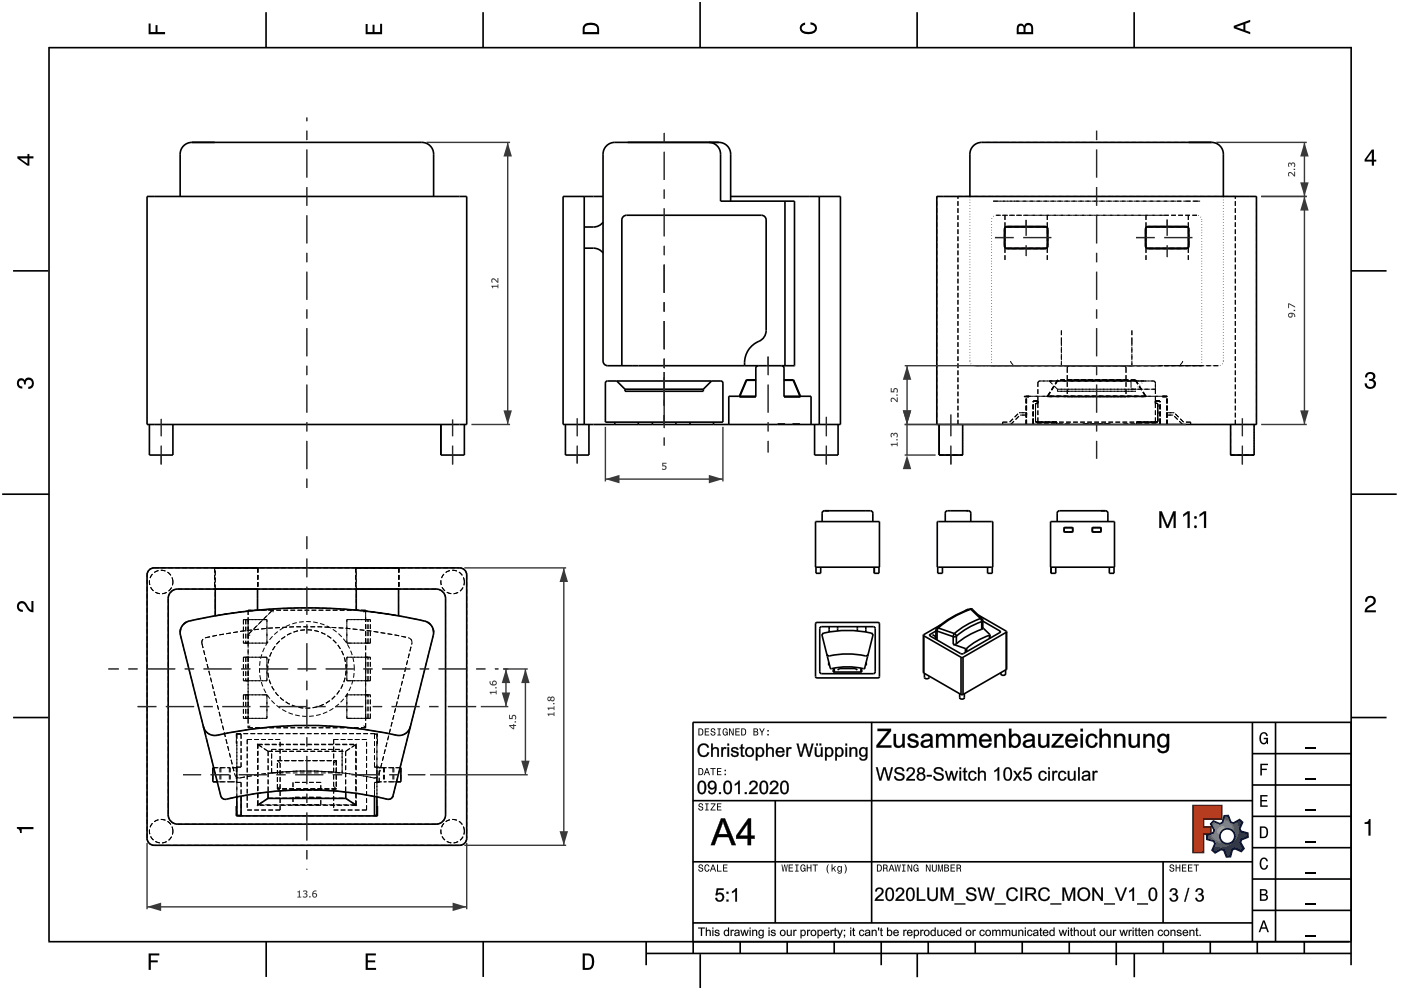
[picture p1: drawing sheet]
<svg xmlns="http://www.w3.org/2000/svg" width="297mm" height="210mm" viewBox="0 0 297 210" stroke-linecap="round" stroke-linejoin="round" font-family="sans-serif">
<g fill="none" stroke="#000" stroke-width=".35">
<path d="M10.4 10v189.5M10.4 10.1h276.1M56.4 2.6v7.5M102.4 2.6v7.5M148.4 .4v9.7M194.4 2.6v7.5M240.5 2.6v7.5M286.5 9.9v189.6M40.7 30.2a2.49 2.49 0 0 0-2.5 2.5v9M40.7 30.2h4.8M45.5 30.2h43.9a2.49 2.49 0 0 1 2.5 2.5v9M152.4 30.2a2.49 2.49 0 0 1 2.5 2.5v9.9"/>
<path d="M152.4 30.2h-2.1a2.49 2.49 0 0 1 2.5 2.5v9.9h13.6M152.4 30.2h-22.1a2.49 2.49 0 0 0-2.4 2.5v43.8a1 1 0 0 0 1 1h2.9M252 30.2h4.9M256.9 30.2h-46.5a4.7 4.7 0 0 0-3.8 .5 2.49 2.49 0 0 0-1 2v9M256.9 30.2a2.49 2.49 0 0 1 2.5 2.5v9M2.8 57.4h7.4M31.2 41.7h67.8v48.3h-67.8zM123.9 52.6a4.8 4.8 0 0 1 3.3 .4l.7 .6M123.9 41.7h4M123.9 41.7h-4.5v48.3h4.5M123.9 41.7v48.3M127.9 47.1a2.51 2.51 0 0 1-2.1 1h-1.9"/>
<path d="M154.9 41.7h18.8M166.4 42.6h2v34.9M166.4 42.6v34.9M173.7 41.7h4.5v48.3h-4.5M173.7 41.7v48.3M198.6 41.7h67.8v48.3h-67.8zM213.1 48.1h8.9v4.5h-8.9zM213.1 48.2l.5-.2h7.9a.65 .65 0 0 1 .7 .7v3.4a.65 .65 0 0 1-.7 .6h-7.9a.65 .65 0 0 1-.7-.6v-3.4zM243 48.1h8.9v4.5h-8.9zM243 48.2l.5-.2h7.9a.65 .65 0 0 1 .7 .7v3.4a.65 .65 0 0 1-.7 .6h-7.9a.65 .65 0 0 1-.7-.6v-3.4zM286.5 57.4h7.5M131.8 77.5v-30.9a1 1 0 0 1 1-1h28.6a1 1 0 0 1 1 1v23.5a2.63 2.63 0 0 1-1.9 2.5 5 5 0 0 0-2.6 4.9"/>
<path d="M131.8 77.5h34.6M160.7 77.5l-.2 .1-.3 .4v6.1h-3.4l3.4-.1M165.7 77.5l.5 .3v.2v6.1h3.5l-3.5-.1M166.4 77.5h2M168.4 77.5h.1M31.7 90v6.5h1.2h3.8v-6.5M93.5 90v6.5h1.2h3.8v-6.5M119.9 90v6.5h1.2h3.8v-6.5M123.9 90h48.1M130.3 89.5v.5M130.8 80.8h20.1M130.8 80.8h-2l-.4 .2v8.5h24.9l-.1-8.5-.4-.2h-1.9"/>
<path d="M130.8 80.8l1.7 1.7M132.5 82.5h16.6M132.5 82.5v.5h16.6v-.5M135.3 89.5v.5M138.3 89.5v.5M143.3 89.5v.5M146.3 89.5v.5M150.9 80.8l-1.8 1.7M151.3 89.5v.5M160.2 80.5h-2l-1.5 3.5h-2.2v6M160.2 80.6h-1.9l-1.4 3.4M164.9 90h1.6"/>
<path d="M166.2 80.5h2l1.5 3.5h2.3v6M166.2 80.6h2l1.4 3.4M166.3 80.5v.1M168 90h1.6M172 90h1.7M172.7 90v6.5h1.3h3.7v-6.5M199.1 90v6.5h1.3h3.7v-6.5M260.9 90v6.5h1.3h3.7v-6.5M.5 104.8h9.9M286.5 104.8h9.6M31.8 120.7l.9-.3h64.8a1.49 1.49 0 0 1 1.5 1.5v55.8a1.49 1.49 0 0 1-1.5 1.5h-64.8a1.49 1.49 0 0 1-1.5-1.5v-55.8l.1-.5zM36.2 125.5l.9-.5 .6-.1h54.8a1.99 1.99 0 0 1 2 2v45.8a1.99 1.99 0 0 1-2 2h-54.8a1.99 1.99 0 0 1-2-2v-45.8v-.5z"/>
<path d="M38.3 133.3l-.1 .8M38.8 132.5l.6-.5a86.1 86.1 0 0 1 16.6-2.8 111.2 111.2 0 0 1 34.4 2.6 2.49 2.49 0 0 1 1.5 2.9l-8.6 34-.4 .6-.5 .2a75.1 75.1 0 0 0-34.6 0l-.5-.2-.5-.6-8.5-34v-1.2zM39.5 131.9l-.6 .4M45.6 124.9v5.7M54.6 124.9v4.5M75.5 124.9v4.5M84.5 124.9v5.7M90.6 131.9l.6 .5M91.8 133.3l.1 .8M2.8 152.1h7.4M43.1 154.2v-.1a2.49 2.49 0 0 0 3 1.8M46.1 155.9a87.7 87.7 0 0 1 38 0"/>
<path d="M46.1 155.9h-.1M84.1 155.9h.1M87 154.2v-.1a2.49 2.49 0 0 1-2.9 1.8M286.5 152.1h7.5M45.3 162.8h-.2v3h1M50.2 169v3.9M50.2 170.9l-.1 2.1h29.9l-.1-2.1M51.1 168.8v4.1h-1M54.6 170.7l-.1 .1M54.7 170.7h-.1M56.8 169.3l-2.1 1.4M56.8 167.9v1.4"/>
<path d="M56.8 169.3h16.5M73.3 169.3l2.2 1.4M73.3 167.9v1.4M75.5 170.7h.1M75.5 170.7l.1 .1M79.4 168.9v4h.6M79.9 169v3.9M82.6 169.4v.1M82.9 169.3h.1M83.3 168.7l-.2 .4M84.8 162.8h.2v3h-.9M10.2 199.7h275.8"/>
<path d="M56.4 199.7v7.4M102.4 199.7v7.4M137 199.7v4.9M147 199.7v2.5M156.9 199.7v2.5M166.9 199.7v2.5M176.9 199.7v2.5M186.8 199.7v4.9M196.8 199.7v2.5M206.8 199.7v2.5M216.7 199.7v2.5M226.7 199.7v2.5"/>
<path d="M236.7 199.7v4.9M246.6 199.7v2.5M256.6 199.7v2.5M266.6 199.7v2.5M276.5 199.7v2.5M286.5 199.7v4.9M137 202.2h149.5M148.5 202.3v7.2M194.5 202.1v5.1M240.5 202.1v5.1"/>
</g>
<g fill="#000">
<path d="M31.5 5h.4v1.8h1.1v-1.5h.4v1.5h1.6v.5h-3.5z" fill-rule="evenodd"/>
<path d="M77.5 5.1h.4v1.7h1.1v-1.6h.4v1.6h1.2v-1.8h.4v2.3h-3.5z" fill-rule="evenodd"/>
<path d="M124 5.1a2.18 2.18 0 0 0-.5 2.2h3.5v-1.2a1.42 1.42 0 0 0-1.7-1.3zM124.3 5.5a2.13 2.13 0 0 1 2.2 .3l.1 1h-2.6v-1z" fill-rule="evenodd"/>
<path d="M169.9 5.2l.8-.4v.4a.7 .7 0 0 0-.7 .6 .7 .7 0 0 0 .3 .8 1.69 1.69 0 0 0 2.5-.6 .9 .9 0 0 0-1-.8v-.5a1.24 1.24 0 0 1 1.4 1.1 1.24 1.24 0 0 1-1 1.4 2.22 2.22 0 0 1-2.5-.7l-.2-.5z" fill-rule="evenodd"/>
<path d="M215.8 5.3l-.2 .7v1.3h3.5v-1.4a.98 .98 0 0 0-.8-1 .98 .98 0 0 0-1.1 .6 .83 .83 0 0 0-1.4-.2zM216.1 5.6a.54 .54 0 0 1 .6-.1 .54 .54 0 0 1 .3 .6v.7h-1zM217.6 5.5a.62 .62 0 0 1 .7-.1 .62 .62 0 0 1 .3 .6v.8h-1.2z" fill-rule="evenodd"/>
<path d="M261.6 5.5v.5l3.5 1.3v-.5l-1.1-.4v-1.4l1.1-.3v-.5zM262.1 5.7l1.5-.5v1.1z" fill-rule="evenodd"/>
<path d="M3.7 33.1v.5l2.1 1.5h.4v-1.5h.9v-.5h-.9v-.5h-.4v.5zM4.3 33.6h1.5v1.1z" fill-rule="evenodd"/>
<path d="M290.8 31.7l-1.5 2.1v.5h1.5v.8h.5v-.8h.5v-.4h-.5v-2.2zM290.8 32.3v1.6h-1.1z" fill-rule="evenodd"/>
<path d="M3.8 80.5a.85 .85 0 0 1 1.4 .1 1.05 1.05 0 0 1 1.3-.5 1.05 1.05 0 0 1 .7 1.2 1.1 1.1 0 0 1-1.2 1.2v-.5a.71 .71 0 0 0 .8-1 .71 .71 0 0 0-1.3 0v.5h-.4a.61 .61 0 0 0-.3-.8 .61 .61 0 0 0-.8 .3 .61 .61 0 0 0 .2 .8l.5 .1v.5a1.15 1.15 0 0 1-1.1-.7 1.15 1.15 0 0 1 .2-1.2z" fill-rule="evenodd"/>
<path d="M289.7 79.2a1.07 1.07 0 0 1 1.3-.2 1.07 1.07 0 0 1 .5 1.2l-.3 .3a1.05 1.05 0 0 1 .5 1.3 1.05 1.05 0 0 1-1.2 .7 1.1 1.1 0 0 1-1.2-1.2h.5a.71 .71 0 0 0 1 .7 .71 .71 0 0 0 0-1.2h-.5v-.4a.61 .61 0 0 0 .8-.3 .61 .61 0 0 0-.3-.8 .61 .61 0 0 0-.8 .2l-.2 .5h-.4z" fill-rule="evenodd"/>
<path d="M3.9 127.8a1.21 1.21 0 0 1 2 .7l.3 .5 .5 .3v-1.9h.4v2.4a1.8 1.8 0 0 1-1.7-1.4 .71 .71 0 0 0-.9-.5 .71 .71 0 0 0-.5 .9 .71 .71 0 0 0 .8 .5v.4a1.18 1.18 0 0 1-1.1-.6 1.18 1.18 0 0 1 .2-1.3z" fill-rule="evenodd"/>
<path d="M289.7 126.6a1.17 1.17 0 0 1 1.9 .3 1.17 1.17 0 0 1-.9 1.7l-.6 .4-.3 .4h1.9v.4h-2.4a1.8 1.8 0 0 1 1.4-1.7 .71 .71 0 0 0 .5-.9 .71 .71 0 0 0-.8-.5 .71 .71 0 0 0-.5 .9h-.5z" fill-rule="evenodd"/>
<path d="M3.6 175.3h3.5v.5h-2.5v.8h-.3a.77 .77 0 0 0-.7-.9z" fill-rule="evenodd"/>
<path d="M289.3 174.3a.77 .77 0 0 0 .9-.6h.4v3.5h-.5v-2.5h-.8z" fill-rule="evenodd"/>
</g>
<g fill="none" stroke="#000" stroke-width=".21" stroke-dasharray="1 .5" stroke-linecap="butt">
<path d="M213 30.2h-4.9M213 30.2h39M198.6 41.7h1.5M200.1 41.7h64.8M203.1 41.7h2M205.1 41.7h54.8M205.1 41.7h-2M210.6 42.6h2.9M211.2 42.6h3M211.2 42.6h-.6M212.9 52.1v-3.4M212.9 52.1a.65 .65 0 0 0 .7 .6"/>
<path d="M212.9 48.7a.65 .65 0 0 1 .7-.7M213.1 52.6v2.5M213.1 52.6v-4.5M213.1 48.1v-2.5M213.1 55.1v-2.5M213.1 45.6v2.5M213.5 42.6h38M213.6 48h7.9M214.2 42.6h1.2M215.4 42.6h34.2M218.2 45.6h-7M221.5 52.7h-7.9"/>
<path d="M221.5 52.7a.65 .65 0 0 0 .7-.6M221.5 48a.65 .65 0 0 1 .7 .7M222 52.6v2.5M222 52.6v-4.5M222 48.1v-2.5M222 55.1v-2.5M222 45.6v2.5M222 52.6h-8.9M222 48.1h-8.9M222.2 48.7v3.4M242.8 52.1a.65 .65 0 0 0 .7 .6M242.8 48.7v3.4"/>
<path d="M243 48.1v-2.5M243 52.6v-4.5M243 52.6v2.5M243 45.6v2.5M243 55.1v-2.5M243.5 52.7h7.9M243.5 48a.65 .65 0 0 0-.7 .7M246.8 45.6h-28.6M249.6 42.6h1.2M251.4 48h-7.9M251.5 42.6h2.9M251.9 48.1v-2.5"/>
<path d="M251.9 52.6v-4.5M251.9 52.6v2.5M251.9 55.1v-2.5M251.9 45.6v2.5M251.9 48.1h-8.9M251.9 52.6h-8.9M252.1 52.1v-3.4M252.1 52.1a.65 .65 0 0 1-.7 .6M252.1 48.7a.65 .65 0 0 0-.7-.7M253.8 45.6h-7M253.8 45.6h-42.6M253.9 42.6h-3.1"/>
<path d="M253.9 42.6h.5M259.9 41.7h-54.8M261.9 41.7h-2M264.9 41.7h1.5M206.6 77.5h1.2M206.7 77.5h-.1M207.8 77.5h49.4M210.2 77.5h.8M210.3 77.5h-.1M214.2 76.5l.5 .7 .7 .3M215.4 77.5h.1M215.5 77.5h34.1"/>
<path d="M215.5 77.5h-8.8M217.2 77.5h-6.9M218.4 77.5h-1.2M225 70.1v2.3M225 72.4v4.7M225 72.6v-2.5M225 77.5v-4.9M225 77.5h-6.6M225 77.5v-.4M226.3 78v6.1M226.3 78l.2-.4 .3-.1M226.8 77.5h11.4"/>
<path d="M238.2 77.5h-11.4M238.7 78v6.1M238.7 78l-.2-.4-.3-.1M240 70.1v2.3M240 72.4v4.7M240 72.6v-2.5M240 77.5v-.4M240 77.5v-4.9M240 77.5h-15M246.6 77.5h-6.6M247.8 77.5h-1.2M250.8 76.5l-.5 .7-.7 .3"/>
<path d="M254 77.5h-43M254.8 77.5h-7M254.8 77.5h-.8M257.2 77.5h1.2M258.3 77.5h-8.7M258.4 77.5h-.1M198.6 90h1.5M198.6 90v-48.3M199.1 90h5M199.1 96.5h5M200.1 90h64.8M203.1 90h2"/>
<path d="M203.1 90v-48.3M204.1 90h-5M204.1 96.5h-5M205.1 90h54.8M205.1 90h-2M212.6 89.5h1.5M212.6 90v-.5M212.6 90h1.7M214.1 89.5l2-2M214.3 90l2-2M216.1 87.5h1.6M216.3 88h1.4"/>
<path d="M217.2 84h1M217.2 84v.1M217.2 84.1h.5M217.6 84h29.9M217.6 90h29.9M217.6 90v-6M217.6 88.5h.1M217.6 88.5v-4.5M217.6 90v-1.5M217.7 84.1h.5M217.7 88.5v-4.4M217.7 90v-1.5"/>
<path d="M217.7 87.5v.5M217.7 88v-.5M217.7 84.1h-.5M217.7 88.5h-.1M217.7 90h-.1M217.7 88h-1.4M217.7 87.5h-1.6M218.2 84h-.6M218.2 84h-1M218.2 84v.1M218.2 84.1h-.5M219.1 89.8l.2 .2"/>
<path d="M219.1 89.8v-4.5M219.3 85h.7M219.3 85l-.2 .3M219.3 90h4.7M219.5 85.8v3.5M219.5 89.3l.3 .2M219.5 89.3v-3.5M219.8 89.5h.2M219.8 85.5h.2M219.8 85.5l-.3 .3M219.9 90h6.9M219.9 90v-.1"/>
<path d="M219.9 89.9h6.9M220 81.2l.3-.4h.2M220 89.5h25M220 89.5v-8.3M220 85v.5M220 85.5v-.5M220 89.5h3.3M220 89.5h-.2M220 85h-.7M220 85.5h-.2M220.5 80.8h19.1M220.5 80.8h-.2l-.3 .4"/>
<path d="M222 84h.1M222.1 84h20.8M222.1 84v.1M222.1 84.1h20.8M222.1 84v-.1M222.1 83.9l2.2-3.4M222.5 80.8h20.1M222.5 80.8l1.7 1.7M223.3 89.5h-3.3M223.3 89.5h.7M224 89.5h-.7M224 90v-.5"/>
<path d="M224 90h-4.7M224.2 82.5h16.6M224.2 83v-.5M224.2 83h16.6M224.3 80.6l-2.1 3.4M226.3 80.5h12.5M226.3 80.5v.1M226.3 80.6h12.5M226.3 84.1h12.4M226.8 90h-6.9M226.8 90v-.1M226.8 89.9h-6.9"/>
<path d="M229.6 90h5.9M229.6 90v-.1M229.6 89.9h5.9M235.5 90h-5.9M235.5 90v-.1M235.5 89.9h-5.9M238.2 90h7M238.2 90v-.1M238.2 89.9h7M238.7 84.1h-12.4M238.8 80.5h-12.5M238.8 80.5v.1"/>
<path d="M238.8 80.6h-12.5M239.6 80.8h4.9M239.6 80.8l.2 .4M239.8 81.2v1.3M239.8 82.5h5.2M240.7 80.6h-16.4M240.7 80.6l2.2 3.4M240.8 80.5h-16.5M240.8 82.5h-16.6M240.8 83h-16.6M241 89.5h.7M241 90v-.5"/>
<path d="M241 90h4.7M241.7 89.5h3.3M241.7 89.5h-.7M242.6 80.8h-20.1M242.9 84h-20.7M242.9 83.9l-2.1-3.4M242.9 84v-.1M242.9 84h-20.8M242.9 84v.1M242.9 84.1h-20.8M243.1 84h-21.1M243.1 84h-.2"/>
<path d="M244.5 80.8h-24M244.5 80.8h.2l.3 .4M245 81.2l-.3-.4h-.2M245 82.5h-5.2M245 82.5v-1.3M245 89.5v-7M245 89.5v-8.3M245 85v.5M245 85.5v-.5M245 89.5h-25M245 89.5h-3.3M245 89.5h.2"/>
<path d="M245 85h.7M245 85.5h.2M245.2 90h-7M245.2 90v-.1M245.2 89.9h-7M245.2 89.5h-.2M245.2 85.5h-.2M245.2 85.5l.3 .3M245.5 85.8v3.5M245.5 89.3l-.3 .2M245.5 89.3v-3.5M245.7 85h-.7"/>
<path d="M245.7 90h-4.7M246 89.8l-.3 .2M246 89.8v-4.5M246 85.3l-.3-.3M246.5 84.1v-.1M246.5 84.1h.9M246.5 84v.1M246.5 84h1M247.4 87.5h1.6M247.4 87.5v.5M247.4 88h1.3M247.4 88v-.5"/>
<path d="M247.4 88.5v-4.4M247.4 90v-1.5M247.4 88.5h.1M247.4 90h.1M247.4 84.1h-.9M247.4 84.1h.1M247.5 88.5h-.1M247.5 88.5v-4.5M247.5 84h-1M247.5 90v-1.5M247.5 84.1h-.1M247.5 90v-6"/>
<path d="M247.5 84h-29.9M247.5 84v.1M247.5 90h-29.9M248.7 88h-1.3M249 87.5h-1.6M250.7 90l-2-2M250.9 89.5l-1.9-2M252.4 90v-.5M252.4 90h-1.7M252.4 89.5h-1.5M259.9 90h-54.8M260.9 90h5"/>
<path d="M260.9 96.5h5M260.9 90v6.5M261.9 90h-2M261.9 90v-48.3M264.9 90h1.5M265.9 90h-5M265.9 96.5h-5M266.4 90v-48.3M32.7 120.4h64.8M32.7 120.4a1.49 1.49 0 0 0-1.5 1.5M35.7 126.9a1.99 1.99 0 0 1 2-2M37.7 124.9h54.8"/>
<path d="M38.2 134.1l.1 .6M38.3 134.7l8.5 34M38.9 132.3l-.6 1M40.1 131.7l-.6 .2M42.8 136.4l7 27.8M42.8 136.4l.1-.7 .7-.5M43.6 135.2a99.6 99.6 0 0 1 43 0M45.5 124.9h.7M45.5 120.4v4.5M45.5 120.4h.7M45.6 128v-7.6M45.6 130.6v-2.6"/>
<path d="M45.6 124.9v-4.5M45.6 130.6l9-1.2M45.6 120.4h4.5M46.2 124.9h7.9M46.2 120.4h7.9M50.1 120.4h4.5M51.6 136.4h.3M51.6 131.4h.3M51.6 139.3h.3M51.6 131.4v5M51.6 139.3v5M51.9 136.4h.7"/>
<path d="M51.9 136.4h4.7M52.1 136.4h.3M52.1 131.4h.3M52.1 139.3h.3M52.1 139.3v5M52.1 131.4v5M52.4 136.4h.2M52.4 136.4h-.3M52.4 131.4h-.3M52.4 139.3h-.3M52.6 134.5v19.8M52.6 134.5l5.2-5.1"/>
<path d="M52.6 139.3v5M52.6 136.4v2.9M52.6 131.4v5M52.6 129.4v2M52.6 129.4v5.1M52.6 136.4h3.2M52.6 139.3h-.2M52.6 131.4h-.2M52.6 131.4h-.7M52.6 139.3h-.7M53 134.7l-.4-.2M54.1 124.9h-7.9"/>
<path d="M54.1 124.9h.6M54.1 120.4h-7.9M54.1 120.4h.6M54.6 120.4v6.5M54.6 129.4v-2.5M54.6 120.4v4.5M54.7 124.9h-.6M54.7 120.4h-.6M54.7 120.4v4.5M55.8 131.4h-3.2M55.8 131.4h.8M55.8 139.3h-3.2"/>
<path d="M55.8 139.3h.8M56.6 131.4v5M56.6 136.4h-.8M56.6 139.3v5M56.6 131.4h-4.7M56.6 139.3h-4.7M56.6 136.4v-5M57.8 129.4l-5.2 5.1M57.8 129.4h-5.2M57.9 129.8l-.1-.4M73.5 139.3h.8M73.5 136.4v-5"/>
<path d="M73.5 131.4h.8M73.5 136.4h4.8M73.5 131.4v5M73.5 139.3v5M74.3 136.4h3.2M74.3 136.4h-.8M75.4 120.4v4.5M75.5 126.9v-6.5M75.5 129.4v-2.5M75.5 124.9v-4.5M75.5 129.4l9 1.2M75.5 120.4h4.5"/>
<path d="M76.1 124.9h7.9M76.1 124.9h-.7M76.1 120.4h7.9M76.1 120.4h-.7M77.1 129.8l.4-.4M77.5 129.4h-19.7M77.5 129.4h-24.9M77.5 131.4v-2M77.5 136.4v-5M77.5 139.3v-2.9M77.5 139.3h-3.2M77.5 131.4h-3.2"/>
<path d="M77.5 136.4h.3M77.5 136.4h.8M77.8 131.4h-.3M77.8 139.3h-.3M77.8 131.4h.2M77.8 136.4h.2M77.8 139.3h.2M78 131.4h-.2M78 136.4h-.2M78 139.3h-.2M78 136.4v-5M78.3 131.4h-.8"/>
<path d="M78.3 131.4h.2M78.3 131.4h-4.8M78.3 136.4h.2M78.3 139.3h-.8M78.3 139.3h.2M78.3 139.3h-4.8M78.5 131.4h-.2M78.5 136.4h-.2M78.5 139.3h-.2M78.5 136.4v-5M80 120.4h4.5M84 124.9h-7.9"/>
<path d="M84 120.4h-7.9M84.5 130.6v-2.6M84.5 120.4v7.6M84.5 120.4v4.5M84.6 124.9h-.6M84.6 120.4v4.5M84.6 120.4h-.6M86.6 135.2l.6 .5 .1 .7M87.3 136.4l-.1-.7-.6-.5M90 131.7a112.6 112.6 0 0 0-49.9 0M90.6 131.9l-.6-.2M91.8 133.3l-.6-.9"/>
<path d="M91.9 134.7v-.6M94.5 126.9a1.99 1.99 0 0 0-2-2M94.5 126.9v45.8M97.5 120.4a1.49 1.49 0 0 1 1.5 1.5M99 121.9v55.8M46 155.9a2.49 2.49 0 0 1-2.9-1.7M50.1 155.6h.1M50.1 157.6v-2M50.1 155.6h1M50.1 155.5h29.9M50.1 155.5v.1M50.1 155.5v2.1"/>
<path d="M50.2 155.6v2M50.2 157.6h-.1M50.2 155.6h.9M51.1 155.6v7M51.6 144.3h.3M51.6 147.3h.3M51.6 152.3h.3M51.6 147.3v5M51.9 144.3h.7M51.9 144.3h4.7M51.9 152.3h.7M51.9 152.3h4.7"/>
<path d="M52.1 144.3h.3M52.1 147.3h.3M52.1 152.3h.3M52.1 147.3v5M52.4 152.3h.2M52.4 144.3h.2M52.4 144.3h-.3M52.4 147.3h-.3M52.4 152.3h-.3M52.4 156.8v14.9M52.6 154.3l.4-.4M52.6 154.3h24.9"/>
<path d="M52.6 152.3v2M52.6 147.3v5M52.6 144.3v3M52.6 144.3h3.2M52.6 152.3h3.2M52.6 147.3h-.2M52.6 147.3h-.7M54.5 157.7l.1 .1M54.6 157.8h20.9M54.6 157.8h.1M54.7 157.8l2.1 1.5M54.7 157.9h20.7"/>
<path d="M55.8 147.3h-3.2M55.8 147.3h.8M56.6 144.3h-.8M56.6 147.3v5M56.6 152.3h-.8M56.6 147.3h-4.7M56.6 152.3v-5M56.6 144.3v-5M56.8 159.3h16.5M56.8 159.3v8.6M56.9 159.3h16.4M56.9 159.3v9.9"/>
<path d="M56.9 159.3l-2.2-1.4M57.6 158.9h14.9M59.4 156.8h-7M70.7 156.8v14.9M72.5 158.9v5M73.3 159.3v9.9M73.3 159.3l2.1-1.4M73.3 159.3v8.6M73.5 152.3v-5M73.5 147.3h.8M73.5 144.3v-5M73.5 152.3h4.8"/>
<path d="M73.5 144.3h4.8M73.5 147.3v5M74.3 152.3h3.2M74.3 152.3h-.8M74.3 144.3h3.2M74.3 144.3h-.8M75.5 157.8l-2.2 1.5M75.5 157.8v12.9M75.6 157.7l-.1 .1M77.5 154.3v-24.9M77.5 154.3l-.4-.4M77.5 144.3v-5"/>
<path d="M77.5 147.3v-3M77.5 152.3v-5M77.5 154.3v-2M77.5 147.3h-3.2M77.5 152.3h.3M77.5 144.3h.3M77.5 152.3h.8M77.5 144.3h.8M77.7 156.8h-7M77.8 147.3h-.3M77.8 147.3h.2M77.8 152.3h.2"/>
<path d="M77.8 144.3h.2M78 147.3h-.2M78 152.3h-.2M78 144.3h-.2M78 152.3v-5M78 144.3v-5M78.3 147.3h-.8M78.3 147.3h.2M78.3 147.3h-4.8M78.3 152.3h.2M78.3 144.3h.2M78.5 147.3h-.2"/>
<path d="M78.5 152.3h-.2M78.5 144.3h-.2M78.5 152.3v-5M78.5 144.3v-5M79.4 155.6h.6M79.4 155.6h.5M79.9 155.6v2M79.9 155.6v7M79.9 157.6v13.3M79.9 157.6h.1M80 155.6v-.1M80 155.6h-.1"/>
<path d="M80 157.6v-2M80 157.6v-2.1M84.1 155.9a87.7 87.7 0 0 0-38 0M87 154.2a2.49 2.49 0 0 1-2.8 1.7M31.2 177.7v-55.8M32.7 179.2a1.49 1.49 0 0 1-1.5-1.5M35.7 172.7v-45.8M35.7 172.7a1.99 1.99 0 0 0 2 2M45.1 162.8v3M45.1 165.8h1.7M45.1 162.8h1.7M45.3 162.8h1.3"/>
<path d="M46.1 165.8h.5M46.6 162.8v3M46.6 162.8h2M46.6 165.8h2M46.8 168.7l.4 .6 .8 .2M46.8 162.8v3M46.8 162.8h2M46.8 165.8h2M48.6 165.8h1.6M48.6 162.8v3M48.8 165.8h1.4M48.8 162.8v3"/>
<path d="M49.8 164.2l.4 .6 .7 .1M50.1 172.9h.1M50.1 162.6v3.3M50.1 165.9h.1M50.1 170.9v2.1M50.1 165.9h1M50.2 162.8h-1.6M50.2 162.8h-1.4M50.2 162.8v3M50.2 172.9v-2M50.2 169v-3.1M50.2 165.9v-3.3"/>
<path d="M50.2 162.6v-7M50.2 170.9v-13.3M50.2 170.9h-.1M50.2 165.9h.9M50.2 162.6h-.1M50.9 164.9l6.7-1M50.9 164.9a1 1 0 0 1-1.1-.7M50.9 164.9a69.1 69.1 0 0 1 28.3 0M51.1 172.9h-.9M51.1 165.9v7M51.1 162.6h-.9M51.1 165.9v2.9"/>
<path d="M51.1 162.6h-1M52.4 171.7h7M54.6 170.7v-12.9M54.7 170.6h20.7M54.7 170.6v-12.7M56.9 169.2h16.4M56.9 169.2l-2.2 1.4M57.6 163.9v-1.7M57.6 162.2v-3.3M57.6 163.9v-5M57.6 163.9a69.1 69.1 0 0 1 14.9 0M57.6 163.9h14.9"/>
<path d="M58.8 167.3v-6M58.8 161.3h12.5M58.8 167.3l.5-.5M58.8 161.3l.5 .5M59.4 171.7v-14.9M62.1 167.5h5.9M62.1 165.9v1.6M62.1 169v1.6M62.1 170.6h5.9M68 167.5v-1.6M68 165.9h-5.9M68 170.6v-1.6"/>
<path d="M68 169h-5.9M70.7 171.7h7M71.3 161.3v6M71.3 167.3h-12.5M71.3 167.3l-.5-.5M71.3 161.3l-.5 .5M72.5 163.9v-1.7M72.5 162.2v-3.3M72.5 163.9l6.7 1M73.3 169.2l2.1 1.4M75.4 170.6v-12.7M75.5 170.7h-20.9"/>
<path d="M77.7 171.7v-14.9M79.2 164.9l.7-.1 .5-.6M79.2 164.9a1 1 0 0 0 1.2-.7M79.4 162.6v-7M79.4 168.9v-3M79.4 165.9h1M79.4 165.9h.5M79.4 172.9v-7M79.9 162.6h-.5M79.9 162.6v3.3M79.9 165.9v3.1M79.9 172.9v-2"/>
<path d="M79.9 165.8v-3M79.9 165.9h.5M79.9 172.9h-.5M79.9 170.9h.1M79.9 165.8h1.4M79.9 165.8h1.6M80 173h-29.9M80 172.9h-.1M80 170.9v2.1M80.4 164.2l6.9-27.8M80.4 165.9v-3.3M80.4 162.6h-1"/>
<path d="M80.4 162.6h-.5M81.3 162.8h-1.4M81.3 162.8v3M81.5 162.8h-1.6M81.5 162.8v3M82.1 169.5a74 74 0 0 0-34.1 0M82.6 169.5h-.5M82.9 169.3l-.3 .1M83.1 169.1l-.2 .2M83.3 162.8h-2M83.3 165.8h-2M83.3 162.8v3"/>
<path d="M83.3 168.7l8.6-34M83.5 162.8h-2M83.5 165.8h-2M83.5 162.8v3M84.1 165.8h-.6M84.8 162.8h-1.3M85 162.8h-1.7M85 165.8h-1.7M85 162.8v3M92.5 174.7h-54.8M92.5 174.7a1.99 1.99 0 0 0 2-2M97.5 179.2h-64.8"/>
<path d="M99 177.7a1.49 1.49 0 0 1-1.5 1.5"/>
<circle cx="34.2" cy="123.4" r="2.49"/>
<circle cx="96" cy="123.4" r="2.49"/>
<circle cx="65.1" cy="141.8" r="10.1"/>
<circle cx="65.1" cy="141.8" r="8.3"/>
<circle cx="34.2" cy="176.2" r="2.49"/>
<circle cx="96" cy="176.2" r="2.49"/>
</g>
<path d="M211.2 45.6a1 1 0 0 0-1 1M254.8 46.6a1 1 0 0 0-1-1M205.6 76.5l.3 .7 .7 .3M205.6 76.5v-34.8M210.2 77.5v-30.9M254.8 77.5v-30.9M259.4 76.5l-.3 .7-.7 .3M259.4 76.5v-34.8M204.1 96.5v-6.5M240.8 82.5l1.8-1.7M240.8 82.5v.5M265.9 96.5v-6.5" fill="none" stroke="#000" stroke-width=".21" stroke-dasharray=".1 .5" stroke-linecap="butt"/>
<g fill="#000">
<path d="M211 50.4h1.9zM217.6 46.6v1.4zM240.9 50.4h1.9zM247.5 46.6v1.4zM162.8 75.6v1.9zM34.2 96.5v2zM96 96.5v2zM122.4 96.5v1.8zM140.8 78.9v1.9zM175.2 96.5v2zM201.6 96.5v2zM263.4 96.5v2z"/>
<path d="M65.1 41.7v1.9zM65.1 45.6v6zM65.1 53.6v2zM65.1 57.6v6zM65.1 65.6v2zM65.1 69.6v5.9zM65.1 77.5v2zM65.1 81.5v6zM65.1 89.5v2zM65.1 93.5v6zM65.1 101.5v2z"/>
<path d="M65.1 39.7v2zM65.1 31.7v6zM65.1 27.7v2zM65.1 24.9v.8z"/>
<path d="M212.9 50.4h2zM216.9 50.4h6z"/>
<path d="M217.6 48v2zM217.6 52v2.3z"/>
<path d="M232.5 39.7v2zM232.5 31.7v6zM232.5 27.7v2z"/>
<path d="M232.5 41.7v1.9zM232.5 45.6v6zM232.5 53.6v2zM232.5 57.6v6zM232.5 65.6v2zM232.5 69.6v5.9zM232.5 77.5v2zM232.5 81.5v6zM232.5 89.5v2zM232.5 93.5v3.8z"/>
<path d="M242.8 50.4h2zM246.8 50.4h6z"/>
<path d="M247.5 48v2zM247.5 52v2.5z"/>
<path d="M162.8 77.5v2zM162.8 81.5v6zM162.8 89.5v2zM162.8 93.5v2.5z"/>
<path d="M34.2 94.5v2zM34.2 88.8v3.7z"/>
<path d="M96 94.5v2zM96 88.9v3.6z"/>
<path d="M122.4 94.5v2zM122.4 88.7v3.8z"/>
<path d="M140.8 80.8v2zM140.8 84.8v5.9zM140.8 92.7v1.8z"/>
<path d="M175.2 94.5v2zM175.2 88.4v4.1z"/>
<path d="M201.6 94.5v2zM201.6 87.9v4.6z"/>
<path d="M263.4 94.5v2zM263.4 88.7v3.8z"/>
<path d="M65.1 120.4v2zM65.1 124.4v6zM65.1 132.4v2zM65.1 136.4v5.9zM65.1 144.3v2zM65.1 148.3v6zM65.1 156.3v2zM65.1 160.3v6zM65.1 168.3v2zM65.1 172.2v6zM65.1 180.2v2zM65.1 184.2v.2z"/>
<path d="M65.1 118.4v2zM65.1 113.7v2.7z"/>
<path d="M65.1 141.8h2zM69.1 141.8h5.9zM77 141.8h2zM81 141.8h6zM89 141.8h2zM93 141.8h6zM100.9 141.8h2zM104.9 141.8h.8z"/>
<path d="M63.1 141.8h2zM55.1 141.8h6zM51.1 141.8h2zM43.1 141.8h6zM39.2 141.8h1.9zM31.2 141.8h6zM27.2 141.8h2zM22.9 141.8h2.3z"/>
<path d="M46.6 164.3h2zM50.6 164.3h6zM58.6 164.3h2zM62.6 164.3h6zM70.5 164.3h2zM74.5 164.3h6zM82.5 164.3h2zM86.5 164.3h3.7z"/>
<path d="M44.6 164.3h2zM38.8 164.3h3.8z"/>
</g>
<g fill="none" stroke="#282828" stroke-width=".3">
<path d="M65.1 24.9v.8M65.1 27.7v2M65.1 31.7v6M65.1 39.7v3.9M232.5 27.7v2M232.5 31.7v6M232.5 39.7v3.9M65.1 45.6v6M65.1 53.6v2M65.1 57.6v6M211 50.4h3.9M216.9 50.4h6"/>
<path d="M217.6 46.6v3.4M217.6 52v2.3M232.5 45.6v6M232.5 53.6v2M232.5 57.6v6M240.9 50.4h3.9M246.8 50.4h6M247.5 46.6v3.4M247.5 52v2.5M65.1 65.6v2M65.1 69.6v5.9M65.1 77.5v2"/>
<path d="M140.8 78.9v3.9M162.8 75.6v3.9M232.5 65.6v2M232.5 69.6v5.9M232.5 77.5v2M34.2 88.8v3.7M34.2 94.5v4M65.1 81.5v6M65.1 89.5v2M65.1 93.5v6M96 88.9v3.6M96 94.5v4"/>
<path d="M122.4 88.7v3.8M122.4 94.5v3.8M140.8 84.8v5.9M140.8 92.7v1.8M162.8 81.5v6M162.8 89.5v2M162.8 93.5v2.5M175.2 88.4v4.1M175.2 94.5v4M201.6 87.9v4.6M201.6 94.5v4M232.5 81.5v6"/>
<path d="M232.5 89.5v2M232.5 93.5v3.8M263.4 88.7v3.8M263.4 94.5v4M65.1 101.5v2M65.1 113.7v2.7M65.1 118.4v4M65.1 124.4v6M65.1 132.4v2M65.1 136.4v5.9M22.9 141.8h2.3M27.2 141.8h2"/>
<path d="M31.2 141.8h6M39.2 141.8h1.9M43.1 141.8h6M51.1 141.8h2M55.1 141.8h6M63.1 141.8h4M65.1 144.3v2M65.1 148.3v6M65.1 156.3v2M69.1 141.8h5.9M77 141.8h2M81 141.8h6"/>
<path d="M89 141.8h2M93 141.8h6M100.9 141.8h2M104.9 141.8h.8M38.8 164.3h3.8M44.6 164.3h4M50.6 164.3h6M58.6 164.3h2M62.6 164.3h6M65.1 160.3v6M65.1 168.3v2M65.1 172.2v6"/>
<path d="M70.5 164.3h2M74.5 164.3h6M82.5 164.3h2M86.5 164.3h3.7M65.1 180.2v2M65.1 184.2v.2"/>
</g>
<path d="M128.4 90.5v11.6M153.3 90.5v11.6M128.4 101.6h24.9" fill="none" stroke="#393939" stroke-width=".3"/>
<g fill="#393939">
<path d="M150.3 100.7l3 .9-3 .9z"/>
<path d="M128.4 101.6l2.9-.9v1.8z"/>
</g>
<g fill="#282828">
<path d="M140.4 98.1h.9v.2h-.7v.4a.52 .52 0 0 1 .7 .6 .52 .52 0 0 1-.9 .3v-.3a.38 .38 0 0 0 .5 .2 .38 .38 0 0 0 .1-.6h-.6z"/>
<path d="M140.4 98.1h.9v.2h-.7v.4a.53 .53 0 0 1 .7 .6 .53 .53 0 0 1-.9 .3v-.3l.6 .1a.38 .38 0 0 0-.1-.5 .38 .38 0 0 0-.5 0zM140.4 98.1v.8h.6a.38 .38 0 0 1-.1 .6 .38 .38 0 0 1-.5-.2v.2l.5 .1 .3-.1 .1-.4-.2-.3-.5-.1v-.4h.7v-.2z"/>
</g>
<path d="M257.9 30.2h19.2M276.6 30.2v11.5M267.4 41.7h9.7" fill="none" stroke="#393939" stroke-width=".3"/>
<g fill="#393939">
<path d="M275.7 38.7h1.8l-.9 3z"/>
<path d="M276.6 30.2l.9 3h-1.8z"/>
</g>
<g fill="#282828">
<path d="M273.2 36.6l.5-.1 .7 .7v-.8h.2v1l-.4-.2a.59 .59 0 0 0-.9-.4l.1 .6h-.2l-.1-.2zM274.3 35.8h.3v.2h-.3zM273.2 34.6a.34 .34 0 0 1 .6 .2 .46 .46 0 0 1 .6-.3 .46 .46 0 0 1 .2 .7l-.1 .2h-.2a.38 .38 0 0 0 .2-.5 .38 .38 0 0 0-.6-.2v.4h-.2a.26 .26 0 0 0 0-.4 .26 .26 0 0 0-.4 0l.1 .7a.48 .48 0 0 1-.2-.8z"/>
<path d="M273.2 36.6l.5-.1 .7 .7v-.8h.2v1l-.4-.2a.59 .59 0 0 0-.9-.4l.1 .6a.37 .37 0 0 1-.4-.3 .37 .37 0 0 1 .1-.4zM273.2 36.6l-.1 .6 .1 .2h.2a.41 .41 0 0 1 0-.7 .41 .41 0 0 1 .6 .3l.4 .4h.2v-1h-.2v.8l-.7-.7zM274.3 35.8h.3v.2h-.3zM274.3 35.8v.2h.3v-.2zM273.2 34.5a.33 .33 0 0 1 .4 0 .33 .33 0 0 1 .2 .3 .47 .47 0 0 1 .8-.1 .47 .47 0 0 1-.3 .7l.1-.5-.3-.3-.2 .1v.4h-.2l-.1-.4-.3 .1 .1 .6a.49 .49 0 0 1-.2-.9zM273.2 34.6v.8l.2-.1a.33 .33 0 0 1-.2-.4 .33 .33 0 0 1 .5-.1v.3h.2v-.4a.38 .38 0 0 1 .6 .1 .38 .38 0 0 1-.2 .6h.2l.1-.2-.1-.6-.4-.1-.3 .3a.32 .32 0 0 0-.3-.3 .32 .32 0 0 0-.3 .1z"/>
</g>
<path d="M267.4 41.7h9.7M276.6 41.7v48.3M267.4 90h9.7" fill="none" stroke="#393939" stroke-width=".3"/>
<g fill="#393939">
<path d="M275.7 87h1.8l-.9 3z"/>
<path d="M276.6 41.7l.9 2.9h-1.8z"/>
</g>
<g fill="#282828">
<path d="M273.2 66.5a.8 .8 0 0 1 1-.2 .8 .8 0 0 1 .4 .9h-.2a.48 .48 0 0 0-.5-.7 .51 .51 0 0 1 0 .7 .51 .51 0 0 1-.7 0 .51 .51 0 0 1 0-.7zM273.2 66.8a.35 .35 0 0 0 .7 0 .35 .35 0 0 0-.7 0zM274.3 65.7h.3v.2h-.3zM273.1 64.3l1.5 .7v.2l-1.3-.7v.8h-.2z"/>
<path d="M273.2 66.5a1.04 1.04 0 0 1 1.2 0l.2 .5v.2h-.2a.47 .47 0 0 0-.5-.7l.1 .7a.51 .51 0 0 1-.8 0 .51 .51 0 0 1 0-.7zM273.2 66.5a.49 .49 0 0 0 .1 .7 .49 .49 0 0 0 .7-.1l-.1-.6a.48 .48 0 0 1 .5 .7h.2a.8 .8 0 0 0-.4-.8 .8 .8 0 0 0-1 .1zM273.2 66.8a.35 .35 0 0 0 .7 0 .35 .35 0 0 0-.7 0zM273.2 66.8a.35 .35 0 0 1 .7 0 .35 .35 0 0 1-.7 0zM274.3 65.7h.3v.3h-.3zM274.3 65.7v.2h.3v-.2zM273.1 64.3l1.5 .7v.2l-1.3-.7v.8h-.2zM273.1 64.3v1h.2v-.8l1.3 .7v-.2z"/>
</g>
<path d="M191.8 77.5h53.8M192.3 77.5v12.5M191.8 90h59.6" fill="none" stroke="#393939" stroke-width=".3"/>
<g fill="#393939">
<path d="M191.4 87h1.8l-.9 3z"/>
<path d="M192.3 77.5l.9 3h-1.8z"/>
</g>
<g fill="#282828">
<path d="M189 84.5l.5-.1 .7 .6v-.7h.1v.9l-.4-.2a.59 .59 0 0 0-.9-.3l.1 .5h-.2v-.2zM190 83.7h.3v.2h-.3zM188.9 82.3h.1v.7h.4a.52 .52 0 0 1 .6-.7 .52 .52 0 0 1 .3 .8l-.2 .1a.38 .38 0 0 0 .1-.5 .38 .38 0 0 0-.6-.1v.6h-.7z"/>
<path d="M188.9 84.4h.6l.7 .6-.1-.7h.2v1l-.4-.3a.59 .59 0 0 0-.9-.3l.1 .5a.37 .37 0 0 1-.3-.2 .37 .37 0 0 1 .1-.4zM189 84.5l-.1 .5v.2h.2a.41 .41 0 0 1 .1-.7 .41 .41 0 0 1 .6 .3l.3 .4h.2v-.9h-.1v.8l-.7-.7zM190 83.6h.3v.3h-.3zM190 83.7v.2h.3v-.2zM188.9 82.3h.2l-.1 .7h.4a.53 .53 0 0 1 .6-.7 .53 .53 0 0 1 .3 .8l-.2 .1v-.6a.38 .38 0 0 0-.5 .1 .38 .38 0 0 0 0 .5h-.7zM188.9 82.3v.9h.7v-.6a.38 .38 0 0 1 .6 .1 .38 .38 0 0 1-.1 .5h.2v-.2l-.1-.6-.5-.1-.2 .2-.1 .5h-.4v-.7z"/>
</g>
<path d="M106.7 141.8h5.2M111.4 141.8v22.5M91.2 164.3h20.7" fill="none" stroke="#393939" stroke-width=".3"/>
<g fill="#393939">
<path d="M111.4 141.8l.9 3h-1.8z"/>
<path d="M110.5 161.3h1.8l-.9 3z"/>
</g>
<g fill="#282828">
<path d="M108 153.7h.8v-.2h.2v.2h.4v.2h-.4v.7h-.2l-.8-.7zM108.2 153.9l.6 .6v-.6zM109.1 152.9h.3v.3h-.3zM108 151.6h.1v.7h.4a.52 .52 0 0 1 .6-.7 .52 .52 0 0 1 .3 .8l-.3 .1a.38 .38 0 0 0 .2-.6 .38 .38 0 0 0-.6 0v.5h-.7z"/>
<path d="M107.9 153.7h.9v-.2h.2v.2h.4v.2h-.4v.7h-.2l-.9-.7zM108 153.7v.2l.8 .7h.2v-.7h.4v-.2h-.4v-.2h-.2l.1 .2zM108.2 153.9l.6 .6v-.6zM108.2 153.9h.7v.6zM109.1 152.9h.3v.3h-.3zM109.1 152.9v.3h.3v-.3zM107.9 151.6h.2v.7h.4a.53 .53 0 0 1 .6-.8 .53 .53 0 0 1 .3 .9l-.3 .1 .1-.6a.38 .38 0 0 0-.5 0 .38 .38 0 0 0 0 .6h-.8zM108 151.6v.8h.7v-.5a.38 .38 0 0 1 .6 0 .38 .38 0 0 1-.2 .6h.3v-.2l-.1-.6-.6-.1-.1 .2-.1 .5h-.4v-.7z"/>
</g>
<g fill="#000">
<path d="M29.2 149.8h2z"/>
<path d="M31.2 149.8h2zM35.2 149.8h5.9zM43.1 149.8h2zM47.1 149.8h6zM55.1 149.8h2zM59.1 149.8h6zM67.1 149.8h2zM71 149.8h6zM79 149.8h2zM83 149.8h6zM91 149.8h2zM95 149.8h5.9z"/>
</g>
<path d="M29.2 149.8h4M35.2 149.8h5.9M43.1 149.8h2M47.1 149.8h6M55.1 149.8h2M59.1 149.8h6M67.1 149.8h2M71 149.8h6M79 149.8h2M83 149.8h6M91 149.8h2M95 149.8h5.9" fill="none" stroke="#282828" stroke-width=".3"/>
<path d="M101.9 149.8h5.9M106.7 141.8h1.1M107.3 141.8v8" fill="none" stroke="#393939" stroke-width=".3"/>
<g fill="#393939">
<path d="M106.4 146.8h1.8l-.9 3z"/>
<path d="M107.3 141.8l.9 3h-1.8z"/>
</g>
<g fill="#282828">
<path d="M103.8 146.7h1.3v-.3h.2v.8h-.2v-.3h-.9v.3h-.2zM105 145.7h.3v.2h-.3zM103.8 144.4l.2 .1a.48 .48 0 0 0 .5 .6 .52 .52 0 0 1 .1-.8 .52 .52 0 0 1 .8 .4 .52 .52 0 0 1-.6 .6 .74 .74 0 0 1-.7-.1 .74 .74 0 0 1-.3-.8zM104.5 144.8a.31 .31 0 0 0 .6 0 .31 .31 0 0 0-.6 0z"/>
<path d="M103.8 146.7h1.3v-.3h.2v.8h-.2v-.3h-.9v.3h-.2zM103.8 146.7l.2 .5h.2v-.3h.9v.3h.2v-.8h-.2v.3zM105 145.7h.3v.3h-.3zM105 145.7v.2h.3v-.2zM103.8 144.4l.2 .1a.47 .47 0 0 0 .5 .6l-.1-.6a.51 .51 0 0 1 .8-.1 .51 .51 0 0 1 0 .8 1.03 1.03 0 0 1-1.2 0l-.2-.4zM103.8 144.4a.76 .76 0 0 0 .6 .9 .76 .76 0 0 0 .9-.5 .48 .48 0 0 0-.7-.5 .48 .48 0 0 0-.1 .8 .49 .49 0 0 1-.5-.6zM104.5 144.8a.3 .3 0 0 0 .6 0 .3 .3 0 0 0-.6 0zM104.5 144.8a.34 .34 0 0 1 .6 0 .34 .34 0 0 1-.6 0z"/>
</g>
<path d="M31.2 178.7v14.1M99 178.7v14.1M31.2 192.3h67.8" fill="none" stroke="#393939" stroke-width=".3"/>
<g fill="#393939">
<path d="M96 191.4l3 .9-3 .9z"/>
<path d="M31.2 192.3l3-.9v1.8z"/>
</g>
<g fill="#282828">
<path d="M63.1 189l.5-.2v1.3h.3v.2h-.8v-.2h.3v-.9h-.3zM64.3 188.9l.6-.1a.34 .34 0 0 1 .3 .4 .34 .34 0 0 1-.3 .3 .46 .46 0 0 1 .2 .7 .46 .46 0 0 1-.7 .1l-.2-.1v-.2a.38 .38 0 0 0 .6 .2 .38 .38 0 0 0 .1-.6h-.3v-.2a.26 .26 0 0 0 .3 0 .26 .26 0 0 0 0-.4l-.6 .1zM65.6 190h.2v.3h-.2zM66.4 189l.5-.2h.2v.2a.48 .48 0 0 0-.7 .5 .52 .52 0 0 1 .8 .1 .52 .52 0 0 1-.4 .8 .52 .52 0 0 1-.6-.6zM66.4 189.8a.31 .31 0 0 0 .6 0 .31 .31 0 0 0-.6 0z"/>
<path d="M63.1 189l.5-.2v1.3h.3v.2h-.8v-.2h.3v-.9h-.3zM63.1 189v.2h.3v.9h-.3v.2h.8v-.2h-.3v-1.3zM64.3 188.9a.46 .46 0 0 1 .6-.1 .46 .46 0 0 1 .1 .6l-.1 .1a.47 .47 0 0 1 .1 .8 .47 .47 0 0 1-.8-.3l.5 .1 .3-.3-.1-.2h-.3v-.2l.3-.1v-.2h-.6zM64.3 188.9v.2a.33 .33 0 0 1 .4-.2 .33 .33 0 0 1 .2 .5h-.3v.2h.3a.38 .38 0 0 1-.1 .6 .38 .38 0 0 1-.6-.2v.2l.2 .1 .6-.1 .2-.4-.3-.3a.32 .32 0 0 0 .2-.3 .32 .32 0 0 0-.1-.3zM65.6 190h.2v.3h-.2zM65.6 190v.3h.2v-.3zM66.4 189l.5-.2h.2v.2a.47 .47 0 0 0-.7 .5l.7-.1a.51 .51 0 0 1 0 .8 .51 .51 0 0 1-.7 0 1.03 1.03 0 0 1 0-1.2zM66.4 189a.7 .7 0 0 0-.2 .9 .7 .7 0 0 0 .7 .4 .48 .48 0 0 0 .2-.7 .48 .48 0 0 0-.7-.1 .49 .49 0 0 1 .7-.5v-.2h-.2zM66.4 189.8a.3 .3 0 0 0 .6 0 .3 .3 0 0 0-.6 0zM66.4 189.8a.34 .34 0 0 1 .6 0 .34 .34 0 0 1-.6 0z"/>
</g>
<path d="M98.5 120.4h21.5M119.5 120.4v58.8M98.5 179.2h21.5" fill="none" stroke="#393939" stroke-width=".3"/>
<g fill="#393939">
<path d="M118.6 176.2h1.8l-.9 3z"/>
<path d="M119.5 120.4l.9 3h-1.8z"/>
</g>
<g fill="#282828">
<path d="M116.1 151.3h1.3v-.3h.1v.8h-.1v-.3h-1v.3h-.1zM116.1 150.1h1.3v-.3h.1v.7h-.1v-.3h-1v.3h-.1zM117.3 149.1h.2v.2h-.2zM116.2 147.8l.3-.1 .3 .3a.44 .44 0 0 1 .6-.1 .44 .44 0 0 1 0 .6 .44 .44 0 0 1-.6-.1 .43 .43 0 0 1-.7 .1 .43 .43 0 0 1 .1-.7zM116.1 148.2a.3 .3 0 0 0 .6 0 .3 .3 0 0 0-.6 0zM116.9 148.2a.31 .31 0 0 0 .6 0 .31 .31 0 0 0-.6 0z"/>
<path d="M116.1 151.3h1.3v-.3h.2v.8h-.2v-.3h-1v.3h-.1zM116.1 151.3l.2 .5h.1v-.3h1v.3h.1v-.8h-.1v.3zM116.1 150l1.3 .1v-.4h.2v.9h-.2v-.4h-1v.4h-.1zM116.1 150.1l.2 .4h.1v-.3h1v.3h.1v-.7h-.1v.3zM117.3 149.1h.3v.2h-.3zM117.3 149.1v.2h.2v-.2zM116.2 147.8l.3-.1 .3 .3a.46 .46 0 0 1 .6-.3 .46 .46 0 0 1 .2 .7 .41 .41 0 0 1-.4 .3 .41 .41 0 0 1-.4-.3 .41 .41 0 0 1-.6 .2 .41 .41 0 0 1-.1-.6zM116.2 147.8a.42 .42 0 0 0-.1 .7 .42 .42 0 0 0 .7-.1 .44 .44 0 0 0 .6 .1 .44 .44 0 0 0 0-.7 .44 .44 0 0 0-.6 .2l-.3-.3zM116.3 148a.25 .25 0 0 0-.1 .4 .25 .25 0 0 0 .4-.1l.1-.3zM116.1 148.2a.3 .3 0 0 1 .6 0 .3 .3 0 0 1-.6 0zM117 147.9l-.2 .4a.3 .3 0 0 0 .4 .2 .3 .3 0 0 0 .2-.4 .3 .3 0 0 0-.4-.2zM116.8 148.2a.33 .33 0 0 1 .6 0 .33 .33 0 0 1-.6 0z"/>
</g>
<path d="M90.4 30.2h17.7M107.6 30.2v59.8M99.9 90h8.2" fill="none" stroke="#393939" stroke-width=".3"/>
<g fill="#393939">
<path d="M106.7 87h1.8l-.9 3z"/>
<path d="M107.6 30.2l.9 3h-1.8z"/>
</g>
<g fill="#282828">
<path d="M104.2 60.6h1.3v-.3h.2v.8h-.2v-.3h-1v.3h-.1zM104.3 59.1h.5l.7 .6v-.7h.2v.9l-.4-.2a.59 .59 0 0 0-.9-.3l.1 .5h-.2l-.1-.2z"/>
<path d="M104.2 60.6h1.3v-.3h.2v.8h-.2v-.3h-1v.3h-.1zM104.2 60.6l.2 .5h.1v-.3h1v.3h.2v-.8h-.2v.3zM104.3 59.1h.5l.7 .6v-.8h.2v1l-.4-.2a.59 .59 0 0 0-.9-.3l.1 .5a.37 .37 0 0 1-.4-.2 .37 .37 0 0 1 .1-.4zM104.3 59.2l-.1 .5 .1 .2h.2a.41 .41 0 0 1 0-.7 .41 .41 0 0 1 .6 .3l.3 .4h.3v-.9h-.2v.8l-.7-.7z"/>
</g>
<path d="M191.8 96.5h6.6M191.8 90h6.9M192.3 90v6.5" fill="none" stroke="#393939" stroke-width=".3"/>
<g fill="#393939">
<path d="M191.4 87h1.8l-.9 3z"/>
<path d="M192.3 96.5l.9 3h-1.8z"/>
</g>
<g fill="#282828">
<path d="M188.9 94.1h1.3v-.3h.1v.8h-.1v-.3h-1v.3h-.1zM190 93.1h.3v.3h-.3zM189 91.9a.34 .34 0 0 1 .5 .2 .46 .46 0 0 1 .7-.3 .46 .46 0 0 1 .1 .7l-.1 .2h-.2a.38 .38 0 0 0 .2-.5 .38 .38 0 0 0-.5-.1l-.1 .3h-.2a.26 .26 0 0 0 0-.3 .26 .26 0 0 0-.3-.1v.7a.48 .48 0 0 1-.2-.8z"/>
<path d="M188.8 94.1h1.4v-.3h.1v.8h-.1v-.3h-1v.3h-.2zM188.9 94.1l.2 .5h.1v-.3h1v.3h.1v-.8h-.1v.3zM190 93.1h.3v.3h-.3zM190 93.1v.3h.3v-.3zM189 91.9a.33 .33 0 0 1 .3-.1 .33 .33 0 0 1 .2 .3 .47 .47 0 0 1 .8-.1 .47 .47 0 0 1-.3 .7l.2-.5-.3-.2-.2 .1-.1 .3h-.2l-.1-.4-.3 .1 .1 .6a.49 .49 0 0 1-.1-.8zM188.9 91.9v.8h.2a.33 .33 0 0 1-.2-.5 .33 .33 0 0 1 .5-.1v.3h.2v-.4a.38 .38 0 0 1 .6 .2 .38 .38 0 0 1-.2 .5h.2l.1-.2-.1-.6-.4-.1-.3 .3a.32 .32 0 0 0-.2-.3 .32 .32 0 0 0-.4 .1z"/>
</g>
<g fill="#000">
<path d="M140.8 88v2zM140.8 80v6zM140.8 76v2zM140.8 68.1v6zM140.8 64.1v2zM140.8 56.1v6zM140.8 52.1v2zM140.8 44.1v6zM140.8 40.2v2zM140.8 32.2v6zM140.8 28.2v2z"/>
<path d="M140.8 88v2zM140.8 80v6zM140.8 76v2zM140.8 68.1v6zM140.8 64.1v2zM140.8 56.1v6z"/>
<path d="M245.8 108.4v3.5h.4v-2.7l1.1 2.7h.4l1.2-2.7v2.7h.4v-3.5h-.5l-1.2 3-1.3-3zM245.8 108.4h.5l1.2 3 1.2-3h.6v3.6h-.5v-2.8l-1.1 2.8h-.4l-1.1-2.8v2.8h-.4zM250.9 109.1v.4l.9-.6v3h.4v-3.5h-.4zM250.8 109.1l1-.7h.5v3.6h-.5v-3.1l-1 .7zM253.2 111.7a.25 .25 0 0 0 .5 0 .25 .25 0 0 0-.5 0zM253.2 111.7a.3 .3 0 0 1 .6 0 .3 .3 0 0 1-.6 0zM253.2 109.7a.25 .25 0 0 0 .5 0 .25 .25 0 0 0-.5 0zM253.2 109.7a.3 .3 0 0 1 .6 0 .3 .3 0 0 1-.6 0zM254.3 109.1l.1 .4 .9-.6v3h.4v-3.5h-.4zM254.3 109.1l1-.7h.4v3.6h-.4v-3.1l-1 .7z"/>
<path d="M245.8 108.4v3.5h.4v-2.7l1.1 2.7h.4l1.2-2.7v2.7h.4v-3.5h-.5l-1.3 3-1.2-3zM250.9 109.1v.4l.9-.6v3h.4v-3.5h-.4zM253.2 111.7a.28 .28 0 0 0 .5 0 .28 .28 0 0 0-.5 0zM253.2 109.7a.28 .28 0 0 0 .5 0 .28 .28 0 0 0-.5 0zM254.3 109.1v.4l1-.6v3h.4v-3.5h-.4z"/>
<path d="M148.4 157.9a1.21 1.21 0 0 1 1.9 .5l-.3 .1a.91 .91 0 0 0-1.3-.5 .91 .91 0 0 0-.4 1.3 .86 .86 0 0 0 .8 .9 .86 .86 0 0 0 .9-.7l.4 .1a1.28 1.28 0 0 1-1.7 .8 1.28 1.28 0 0 1-.8-1.6zM150.8 157.7h.3v1a.72 .72 0 0 1 .9-.3 .72 .72 0 0 1 .4 .8v1.3h-.3v-1.3a.49 .49 0 0 0-.6-.5 .49 .49 0 0 0-.4 .7v1.1h-.3zM152.9 158.4h.3v.3l.3-.2 .3-.1 .2 .1-.1 .3a.45 .45 0 0 0-.5 .1 .45 .45 0 0 0-.1 .5v1.1h-.4zM154.2 157.7h.4v.4h-.4zM154.2 158.4h.4v2.1h-.4zM155.1 158.6a.87 .87 0 0 1 1.5 .4h-.4a.4 .4 0 0 0-.4-.4 .4 .4 0 0 0-.4 .5l.2 .1a.86 .86 0 0 1 1 .8 .89 .89 0 0 1-.9 .5 .89 .89 0 0 1-.7-.6l.3-.1a.45 .45 0 0 0 .5 .5 .45 .45 0 0 0 .4-.6h-.1a.89 .89 0 0 1-1.1-.9zM157.1 157.9l.3-.2v.7h.4v.3h-.4v1.2l.1 .2h.3v.4a.5 .5 0 0 1-.5-.1 .5 .5 0 0 1-.2-.5v-1.2h-.3v-.3h.3zM158.3 158.6a1.01 1.01 0 0 1 1.4 .2 1.01 1.01 0 0 1-.2 1.4 1.01 1.01 0 0 1-1.4-.2l-.1-.9zM158.5 158.9a.75 .75 0 0 0-.1 .9 .75 .75 0 0 0 .8 .3 .73 .73 0 0 0 .3-1 .73 .73 0 0 0-1-.2zM160.3 158.4h.3v.3a.89 .89 0 0 1 1.2-.1 .89 .89 0 0 1 .2 1.2 .8 .8 0 0 1-.6 .6 .8 .8 0 0 1-.8-.2v1h-.3zM160.7 158.9a.73 .73 0 0 0-.1 .9 .73 .73 0 0 0 .8 .3 .75 .75 0 0 0 .3-.9 .75 .75 0 0 0-.8-.4zM162.4 157.7h.4v1a.72 .72 0 0 1 .8-.3 .72 .72 0 0 1 .5 .8v1.3h-.4v-1.3a.49 .49 0 0 0-.6-.5 .49 .49 0 0 0-.3 .7v1.1h-.4zM164.7 158.7a.94 .94 0 0 1 1.2-.2 .94 .94 0 0 1 .4 1h-1.5a.59 .59 0 0 0 .5 .7 .59 .59 0 0 0 .7-.4h.3a1 1 0 0 1-1.4 .6 1 1 0 0 1-.3-1.5zM165 158.8l-.2 .5h1.2a.56 .56 0 0 0-.4-.6 .56 .56 0 0 0-.6 .1zM166.7 158.4h.3v.3l.3-.2 .4-.1 .1 .1-.1 .3a.45 .45 0 0 0-.5 .1 .45 .45 0 0 0-.1 .5v1.1h-.4zM168.9 157.7h.4l.5 2.4 .7-2.4h.4l.6 2.4 .6-2.4h.4l-.8 2.8h-.3l-.7-2.5-.7 2.5h-.4zM172.8 158.4h.3v1.2a.5 .5 0 0 0 .5 .6 .5 .5 0 0 0 .5-.7v-1.1h.3v2.1h-.3v-.3a.71 .71 0 0 1-.9 .3 .71 .71 0 0 1-.4-.8zM173.1 157.7h.3v.3h-.3zM173.8 157.7h.3v.3h-.3zM174.9 158.4h.3v.3a.89 .89 0 0 1 1.2-.1 .89 .89 0 0 1 .2 1.2 .8 .8 0 0 1-.5 .6 .8 .8 0 0 1-.8-.2v1h-.4zM175.4 158.9a.73 .73 0 0 0-.2 .9 .73 .73 0 0 0 .9 .3 .75 .75 0 0 0 .3-.9 .75 .75 0 0 0-.9-.4zM177.1 158.4h.3v.3a.89 .89 0 0 1 1.2-.1 .89 .89 0 0 1 .2 1.2 .8 .8 0 0 1-.6 .6 .8 .8 0 0 1-.8-.2v1h-.3zM177.6 158.9a.73 .73 0 0 0-.2 .9 .73 .73 0 0 0 .8 .3 .75 .75 0 0 0 .3-.9 .75 .75 0 0 0-.8-.4zM179.3 157.7h.3v.4h-.3zM179.3 158.4h.3v2.1h-.3zM180.1 158.4h.3v.3a.72 .72 0 0 1 .9-.3 .72 .72 0 0 1 .4 .8v1.3h-.3v-1.3a.5 .5 0 0 0-.6-.5 .5 .5 0 0 0-.3 .7v1.1h-.4zM182.4 158.6l.6-.2 .6 .3v-.3h.3v1.8a.88 .88 0 0 1-.6 1 .88 .88 0 0 1-1.1-.6l.3 .1a.57 .57 0 0 0 .8 .2 .57 .57 0 0 0 .3-.7 .97 .97 0 0 1-1.4-.2 .97 .97 0 0 1 .2-1.4zM182.6 158.9a.72 .72 0 0 0-.1 .8 .72 .72 0 0 0 .8 .4 .7 .7 0 0 0 .3-1 .7 .7 0 0 0-1-.2z"/>
<path d="M148.3 157.9a1.24 1.24 0 0 1 2.1 .6l-.4 .1a.89 .89 0 0 0-1.2-.5 .89 .89 0 0 0-.5 1.2 .83 .83 0 0 0 .8 .9 .83 .83 0 0 0 .9-.8l.4 .1a1.27 1.27 0 0 1-1.5 1 1.27 1.27 0 0 1-1-1.5l.1-.5zM148.4 157.9a1.39 1.39 0 0 0-.3 1.9 1.39 1.39 0 0 0 1.8 .4l.5-.6-.4-.1a.9 .9 0 0 1-1.1 .7 .9 .9 0 0 1-.6-1.2 .9 .9 0 0 1 .6-1 .9 .9 0 0 1 1.1 .5l.3-.1a1.2 1.2 0 0 0-1.9-.5zM150.8 157.6h.3v1.1a.73 .73 0 0 1 .9-.3 .73 .73 0 0 1 .4 .8v1.3h-.4v-1.3a.46 .46 0 0 0-.5-.5 .46 .46 0 0 0-.4 .7v1.1h-.3zM150.8 157.7v2.8h.3v-1.1a.52 .52 0 0 1 .4-.7 .52 .52 0 0 1 .6 .5v1.3h.3v-1.3a.69 .69 0 0 0-.5-.8 .69 .69 0 0 0-.8 .3v-1zM152.9 158.4h.4l-.1 .3a.47 .47 0 0 1 .4-.3 .47 .47 0 0 1 .5 .1l-.2 .4-.3-.1-.3 .2v1.5h-.4zM152.9 158.4v2.1h.4l-.1-1.1a.45 .45 0 0 1 .2-.5 .45 .45 0 0 1 .5-.1l.1-.3-.4-.1-.3 .4-.1-.4zM154.2 157.6h.4v.5h-.4zM154.2 157.7v.4h.4v-.4zM154.2 158.4h.4v2.1h-.4zM154.2 158.4v2.1h.4v-2.1zM155.1 158.6l.1-.1a.88 .88 0 0 1 1.4 .5h-.4a.42 .42 0 0 0-.4-.3 .42 .42 0 0 0-.4 .3l.4 .2a.67 .67 0 0 1 .9 .7 .67 .67 0 0 1-.9 .6 .72 .72 0 0 1-.9-.7h.4a.51 .51 0 0 0 .4 .4 .51 .51 0 0 0 .5-.3l-.2-.2a.91 .91 0 0 1-1-.9zM155.2 158.6a.61 .61 0 0 0 0 .7 .61 .61 0 0 0 .6 .3l.5 .2a.49 .49 0 0 1-.5 .4 .49 .49 0 0 1-.5-.4l-.3 .1a.83 .83 0 0 0 .8 .6 .83 .83 0 0 0 .8-.8l-.3-.3-1-.4a.47 .47 0 0 1 .5-.4 .47 .47 0 0 1 .4 .4h.4a.88 .88 0 0 0-1.4-.4zM157.1 157.9l.4-.2-.1 .7h.4v.3h-.4l.1 1.2v.2h.3l.1 .4a.55 .55 0 0 1-.6-.1 .55 .55 0 0 1-.2-.5v-1.2h-.3v-.3h.3zM157.1 157.9v.6l-.3-.1v.3h.3v1.2a.48 .48 0 0 0 .2 .5 .48 .48 0 0 0 .5 0v-.2a.26 .26 0 0 1-.3 0 .26 .26 0 0 1-.1-.3v-1.2h.4v-.3l-.4 .1v-.8zM158.3 158.6a1.04 1.04 0 0 1 1.4 .2 1.04 1.04 0 0 1-.2 1.5 1.04 1.04 0 0 1-1.4-.3l-.1-.9zM158.3 158.6a1.05 1.05 0 0 0-.2 1.3 1.05 1.05 0 0 0 1.1 .5 1.02 1.02 0 0 0 .6-1.4 1.02 1.02 0 0 0-1.5-.4zM158.5 158.9a.72 .72 0 0 0-.1 .9 .72 .72 0 0 0 .8 .3 .7 .7 0 0 0 .3-1 .7 .7 0 0 0-1-.2zM158.5 158.9a.76 .76 0 0 1 1.1 .4 .76 .76 0 0 1-.7 .9 .83 .83 0 0 1-.4-1.3zM160.2 158.4h.4v.3a.77 .77 0 0 1 .7-.3 .77 .77 0 0 1 .6 .5 .97 .97 0 0 1 0 1.3 .97 .97 0 0 1-1.3 .1v1h-.4zM160.3 158.4v2.8h.3v-1a.88 .88 0 0 0 1.1 0 .88 .88 0 0 0 .2-1.1 .76 .76 0 0 0-.6-.7 .76 .76 0 0 0-.8 .4l.1-.4zM160.8 158.9a.75 .75 0 0 0-.2 .8 .75 .75 0 0 0 .7 .4 .76 .76 0 0 0 .4-.8 .76 .76 0 0 0-.8-.6zM160.7 158.8a.57 .57 0 0 1 .8-.1 .57 .57 0 0 1 .2 .7 .61 .61 0 0 1-.6 .8 .61 .61 0 0 1-.6-.7zM162.4 157.6h.4v1.1a.73 .73 0 0 1 .8-.3 .73 .73 0 0 1 .5 .8v1.3h-.4v-1.3a.46 .46 0 0 0-.6-.5 .46 .46 0 0 0-.3 .7v1.1h-.4zM162.4 157.7v2.8h.4l-.1-1.1a.52 .52 0 0 1 .4-.7 .52 .52 0 0 1 .7 .5l-.1 1.3h.4l-.1-1.3a.69 .69 0 0 0-.4-.8 .69 .69 0 0 0-.9 .3l.1-1zM164.7 158.7a.95 .95 0 0 1 1.2-.2 .95 .95 0 0 1 .4 1.1l-1.5-.1a.57 .57 0 0 0 .5 .7 .57 .57 0 0 0 .7-.4h.3a.84 .84 0 0 1-1.2 .7 1.15 1.15 0 0 1-.4-1.8zM164.8 158.7a1.01 1.01 0 0 0-.1 1.4 1.01 1.01 0 0 0 1.4 .1l.2-.4h-.3a.59 .59 0 0 1-.8 .4 .59 .59 0 0 1-.4-.7h1.5a.91 .91 0 0 0-.5-1 .91 .91 0 0 0-1 .2zM165 158.9l-.2 .4h1.2l-.4-.6zM165 158.8l.4-.2 .3 .1 .3 .6h-1.2zM166.7 158.4h.4l-.1 .3a.47 .47 0 0 1 .4-.3 .47 .47 0 0 1 .5 .1l-.2 .4-.3-.1-.3 .2v1.5h-.4zM166.7 158.4v2.1h.4v-1.1a.45 .45 0 0 1 .1-.5 .45 .45 0 0 1 .5-.1l.1-.3-.4-.1-.3 .4-.1-.4zM168.9 157.6h.4l.5 2.5 .7-2.5h.4l.6 2.5 .6-2.5h.4l-.8 2.9h-.4l-.6-2.5-.7 2.5h-.4zM168.9 157.7l.7 2.8h.4l.7-2.5 .7 2.5h.3l.8-2.8h-.4l-.5 2.4-.7-2.4h-.4l-.7 2.4-.5-2.4zM172.7 158.4h.4v1.5a.49 .49 0 0 0 .7 .2 .49 .49 0 0 0 .2-.6v-1.1h.4v2.1h-.3v-.3a.73 .73 0 0 1-.7 .3 .73 .73 0 0 1-.6-.5zM172.8 158.4v1.3a.69 .69 0 0 0 .5 .8 .69 .69 0 0 0 .8-.4v.4h.3v-2.1h-.3v1.1a.54 .54 0 0 1-.5 .8 .54 .54 0 0 1-.5-.7v-1.2zM173 157.6h.4v.5h-.4zM173.1 157.7v.3h.3v-.3zM173.7 157.6h.4v.5h-.4zM173.8 157.7v.3h.3v-.3zM174.9 158.4h.4l-.1 .3a.77 .77 0 0 1 .8-.3 .77 .77 0 0 1 .6 .5 .97 .97 0 0 1-.1 1.3 .97 .97 0 0 1-1.2 .1v1h-.4zM174.9 158.4v2.8h.4l-.1-1a.88 .88 0 0 0 1.2 0 .88 .88 0 0 0 .2-1.1 .76 .76 0 0 0-.6-.7 .76 .76 0 0 0-.8 .4v-.4zM175.4 158.9a.75 .75 0 0 0-.1 .8 .75 .75 0 0 0 .7 .4 .76 .76 0 0 0 .3-.8 .76 .76 0 0 0-.7-.6zM175.4 158.8a.57 .57 0 0 1 .7-.1 .57 .57 0 0 1 .3 .7 .61 .61 0 0 1-.6 .8 .61 .61 0 0 1-.6-.7zM177.1 158.4h.3v.3a.77 .77 0 0 1 .7-.3 .77 .77 0 0 1 .7 .5 .97 .97 0 0 1-.1 1.3 .97 .97 0 0 1-1.3 .1l.1 1h-.4zM177.1 158.4v2.8h.3v-1a.88 .88 0 0 0 1.2 0 .88 .88 0 0 0 .2-1.1 .76 .76 0 0 0-.6-.7 .76 .76 0 0 0-.8 .4v-.4zM177.6 158.9a.75 .75 0 0 0-.2 .8 .75 .75 0 0 0 .7 .4 .76 .76 0 0 0 .4-.8 .76 .76 0 0 0-.7-.6zM177.5 158.8a.57 .57 0 0 1 .8-.1 .57 .57 0 0 1 .2 .7 .61 .61 0 0 1-.5 .8 .61 .61 0 0 1-.6-.7zM179.2 157.6h.4v.5h-.4zM179.3 157.7v.4h.3v-.4zM179.2 158.4h.4v2.1h-.4zM179.3 158.4v2.1h.3v-2.1zM180.1 158.4h.3v.3a.73 .73 0 0 1 .9-.3 .73 .73 0 0 1 .5 .8v1.3h-.4v-1.3a.47 .47 0 0 0-.6-.5 .47 .47 0 0 0-.3 .7v1.1h-.4zM180.1 158.4v2.1h.4l-.1-1.1a.52 .52 0 0 1 .5-.7 .52 .52 0 0 1 .5 .5v1.3h.3v-1.6a.72 .72 0 0 0-.6-.5 .72 .72 0 0 0-.7 .4v-.4zM182.4 158.6a.78 .78 0 0 1 1.2 .1v-.3h.3v1.8a.9 .9 0 0 1-.6 1.1 .9 .9 0 0 1-1.1-.7h.3a.53 .53 0 0 0 .5 .4 .53 .53 0 0 0 .5-.4l.1-.4a.81 .81 0 0 1-.9 .2 .81 .81 0 0 1-.6-.7l.1-.6zM182.4 158.6a.94 .94 0 0 0-.1 1.3 .94 .94 0 0 0 1.2 .3h.1a.61 .61 0 0 1-.2 .7 .61 .61 0 0 1-.7 0l-.2-.2-.3-.1a.87 .87 0 0 0 1.1 .6 .87 .87 0 0 0 .6-1v-1.8h-.3v.4a.77 .77 0 0 0-1.2-.2zM182.7 158.9a.66 .66 0 0 0-.2 .9 .66 .66 0 0 0 .9 .2 .66 .66 0 0 0 .1-.9 .66 .66 0 0 0-.8-.2zM182.6 158.8a.73 .73 0 0 1 1.1 .5 .73 .73 0 0 1-.7 .9 .81 .81 0 0 1-.4-1.4z"/>
<path d="M186 154.5h2.9v.5l-2.5 3h2.6v.5h-3.2v-.5l2.5-3h-2.3zM186.1 154.5v.5h2.2l-2.5 3v.5h3.2v-.5l-2.6 .1 2.5-3.1v-.5zM189.4 155.6h.6v2.1a.71 .71 0 0 0 .9 .4 .71 .71 0 0 0 .4-.9v-1.6h.5v2.9h-.5l.1-.4a1.04 1.04 0 0 1-1 .5 1.04 1.04 0 0 1-.9-.7zM189.5 155.6v1.8a1 1 0 0 0 .7 1.1 1 1 0 0 0 1.2-.5v.5h.4v-2.9h-.5l.1 1.6a.75 .75 0 0 1-.7 1 .75 .75 0 0 1-.8-1l.1-1.6zM192.6 155.9l.2-.2a1.2 1.2 0 0 1 1.9 .7l-.5 .1a.64 .64 0 0 0-.6-.5 .64 .64 0 0 0-.6 .4l.6 .4a.93 .93 0 0 1 1 .3 .93 .93 0 0 1 .1 1 1.34 1.34 0 0 1-2.3-.5l.5-.1a.67 .67 0 0 0 .6 .6 .67 .67 0 0 0 .7-.5l-.3-.2a1.33 1.33 0 0 1-1.5-1zM192.7 155.9a.78 .78 0 0 0-.1 .9 .78 .78 0 0 0 .7 .4l.3 .1a.48 .48 0 0 1 .7 .5 .48 .48 0 0 1-.7 .4l-.5-.2-.2-.4-.5 .1a1.23 1.23 0 0 0 1.2 .9 1.23 1.23 0 0 0 1.2-.9 1.39 1.39 0 0 0-1.5-1l-.3-.2a.61 .61 0 0 1 .4-.6 .61 .61 0 0 1 .8 .3v.2h.5a1.22 1.22 0 0 0-2-.5zM195.6 155.8a1.31 1.31 0 0 1 2.1 .5v1.7l.2 .5h-.6l-.1-.3a1.27 1.27 0 0 1-2-.2 1.21 1.21 0 0 1 1.5-1.2l.5-.1a.73 .73 0 0 0-.7-.7 .73 .73 0 0 0-.7 .5h-.6zM195.6 155.9l-.3 .5 .5 .1a.76 .76 0 0 1 .5-.6 .76 .76 0 0 1 .8 .2l.1 .6-1.3 .2a.86 .86 0 0 0-.6 1.2 .86 .86 0 0 0 1.2 .4l.8-.4v.4h.6l-.2-.5v-1.8a1.35 1.35 0 0 0-2.1-.3zM195.9 157.4a.51 .51 0 0 0 .1 .7 .51 .51 0 0 0 .6 0l.5-.4 .1-.6zM195.9 157.4l1.3-.4a.85 .85 0 0 1-.4 1.1 .85 .85 0 0 1-1.1-.4zM198.4 155.6h.5v.4a.98 .98 0 0 1 1.7 .1 .96 .96 0 0 1 1.1-.5 .96 .96 0 0 1 .7 .9v2h-.5v-1.8a.61 .61 0 0 0-.7-.7 .61 .61 0 0 0-.5 .8v1.7h-.6v-1.9a.6 .6 0 0 0-.6-.6 .6 .6 0 0 0-.5 .8v1.7h-.6zM198.5 155.6v2.9h.5l-.1-1.5a.73 .73 0 0 1 .3-.9 .73 .73 0 0 1 1 .2v2.2h.5l-.1-1.7a.66 .66 0 0 1 .6-.9 .66 .66 0 0 1 .7 .8v1.8h.5l-.1-2a.92 .92 0 0 0-.7-.9 .92 .92 0 0 0-1 .5 .95 .95 0 0 0-.9-.5 .95 .95 0 0 0-.8 .5v-.5zM203.1 155.6h.5l-.1 .4a.98 .98 0 0 1 1.8 .1h-.1a.96 .96 0 0 1 1.1-.5 .96 .96 0 0 1 .7 .9v2h-.5v-1.8a.61 .61 0 0 0-.7-.7 .61 .61 0 0 0-.5 .8v1.7h-.5v-1.9a.6 .6 0 0 0-.7-.6 .6 .6 0 0 0-.5 .8v1.7h-.5zM203.1 155.6v2.9h.5v-1.5a.73 .73 0 0 1 .2-.9 .73 .73 0 0 1 1 .2v2.2h.5v-1.7a.66 .66 0 0 1 .5-.9 .66 .66 0 0 1 .8 .8l-.1 1.8h.5v-2a.92 .92 0 0 0-.7-.9 .92 .92 0 0 0-1.1 .5 .95 .95 0 0 0-.8-.5 .95 .95 0 0 0-.9 .5v-.5zM207.9 155.9a1.36 1.36 0 0 1 1.7-.2 1.36 1.36 0 0 1 .6 1.5h-2.1a.83 .83 0 0 0 .6 .9 .83 .83 0 0 0 1-.5h.6a1.44 1.44 0 0 1-2 .9 1.44 1.44 0 0 1-.7-2.1zM208 156a1.48 1.48 0 0 0-.2 2 1.48 1.48 0 0 0 2 .3l.4-.7h-.5a.84 .84 0 0 1-1 .6 .84 .84 0 0 1-.6-1h2.1a1.86 1.86 0 0 0-.5-1.4l-1.1-.2zM208.4 156.2l-.3 .6h1.6a.77 .77 0 0 0-.5-.8 .77 .77 0 0 0-.8 .2zM208.3 156.2l.4-.2h.5l.4 .2 .2 .6h-1.7zM210.8 155.6h.5v.4a1.04 1.04 0 0 1 1.2-.4 1.04 1.04 0 0 1 .7 1.1v1.8h-.5v-1.7a.69 .69 0 0 0-.8-.8 .69 .69 0 0 0-.5 .9v1.6h-.6zM210.8 155.6v2.9h.5v-1.6a.74 .74 0 0 1 .6-.9 .74 .74 0 0 1 .8 .8v1.7h.5v-2.2a1.04 1.04 0 0 0-1-.7 1.04 1.04 0 0 0-1 .5l.1-.5zM213.9 154.5h.5v1.4a1.07 1.07 0 0 1 1.6-.1 1.68 1.68 0 0 1-.8 2.8l-.5-.1-.3-.3v.3h-.5zM213.9 154.5v4h.5v-.4a1.17 1.17 0 0 0 1.4 .3 1.17 1.17 0 0 0 .6-1.4 1.16 1.16 0 0 0-.6-1.3 1.16 1.16 0 0 0-1.4 .3v-1.5zM214.6 156.3a1.08 1.08 0 0 0-.2 1.1 1.08 1.08 0 0 0 .9 .7 1.2 1.2 0 0 0-.1-2.1zM214.6 156.2a.82 .82 0 0 1 1-.1 .82 .82 0 0 1 .4 1 .83 .83 0 0 1-.4 1 .83 .83 0 0 1-1.1-.3l-.1-.8zM217.3 155.8a1.31 1.31 0 0 1 2.1 .5v1.7l.2 .5h-.6l-.1-.3a1.27 1.27 0 0 1-2-.2 1.21 1.21 0 0 1 1.5-1.2l.5-.1a.73 .73 0 0 0-.7-.7 .73 .73 0 0 0-.8 .5h-.5zM217.3 155.9l-.4 .5 .5 .1a.76 .76 0 0 1 .6-.6 .76 .76 0 0 1 .7 .2l.2 .6-1.3 .2a.86 .86 0 0 0-.6 1.2 .86 .86 0 0 0 1.2 .4l.7-.4 .1 .4h.5l-.1-.5-.1-1.8a1.35 1.35 0 0 0-2-.3zM217.6 157.4a.51 .51 0 0 0 0 .7 .51 .51 0 0 0 .7 0l.5-.4 .1-.6zM217.5 157.4l1.4-.4a.85 .85 0 0 1-.4 1.1 .85 .85 0 0 1-1.1-.4zM220.1 155.6h.5v2.1a.71 .71 0 0 0 .9 .4 .71 .71 0 0 0 .4-.9v-1.6h.6v2.9h-.5v-.4a1.04 1.04 0 0 1-1 .5 1.04 1.04 0 0 1-.9-.7zM220.1 155.6v1.8a1 1 0 0 0 .7 1.1 1 1 0 0 0 1.2-.5v.5h.5v-2.9h-.5v1.6a.75 .75 0 0 1-.7 1 .75 .75 0 0 1-.7-1v-1.6zM223 155.6h2.5v.4l-1.9 2.1h1.9v.4h-2.6v-.4l1.9-2.1h-1.8zM223.1 155.6v.4h1.8l-1.9 2.1v.4h2.5v-.4h-2l1.9-2.2v-.3zM226.2 155.9a1.36 1.36 0 0 1 1.6-.2 1.36 1.36 0 0 1 .7 1.5h-2.1a.83 .83 0 0 0 .6 .9 .83 .83 0 0 0 1-.5h.5a1.44 1.44 0 0 1-1.9 .9 1.44 1.44 0 0 1-.7-2.1zM226.2 156a1.48 1.48 0 0 0-.1 2 1.48 1.48 0 0 0 1.9 .3l.5-.7h-.5a.84 .84 0 0 1-1 .6 .84 .84 0 0 1-.6-1h2.1a1.86 1.86 0 0 0-.6-1.4l-1-.2zM226.7 156.2l-.3 .6h1.6a.77 .77 0 0 0-.5-.8 .77 .77 0 0 0-.8 .2zM226.6 156.2l.4-.2h.4l.4 .2 .2 .6h-1.7zM229.1 154.5h.5v.6h-.5zM229.1 154.5v.6h.5v-.6zM229.1 155.6h.5v2.9h-.5zM229.1 155.6v2.9h.5v-2.9zM230.6 155.9a1.26 1.26 0 0 1 2.1 .6l-.5 .1a.73 .73 0 0 0-.8-.6 .73 .73 0 0 0-.7 .7 .92 .92 0 0 0 .1 1.1 .92 .92 0 0 0 1 .3l.4-.7 .5 .1a1.27 1.27 0 0 1-1.3 1.1 1.27 1.27 0 0 1-1.2-1.2v-.9zM230.6 155.9a1.48 1.48 0 0 0-.3 1.8 1.48 1.48 0 0 0 1.8 .7l.4-.3 .2-.6h-.5a.77 .77 0 0 1-.8 .7 .77 .77 0 0 1-.7-.8 .99 .99 0 0 1 .1-1.1 .99 .99 0 0 1 1-.3l.4 .5h.5a1.21 1.21 0 0 0-2.1-.6zM233.1 154.5h.5v1.5a1.04 1.04 0 0 1 1.2-.4 1.04 1.04 0 0 1 .7 1.1v1.8h-.5v-1.8a.68 .68 0 0 0-.8-.7 .68 .68 0 0 0-.6 .9v1.6h-.5zM233.1 154.5v4h.5v-1.6a.73 .73 0 0 1 .6-.9 .73 .73 0 0 1 .8 .7v1.8h.5v-1.8a1.01 1.01 0 0 0-.7-1.1 1.01 1.01 0 0 0-1.2 .4v-1.5zM236.2 155.6h.5v.4a1.04 1.04 0 0 1 1.2-.4 1.04 1.04 0 0 1 .7 1.1v1.8h-.5v-1.7a.69 .69 0 0 0-.8-.8 .69 .69 0 0 0-.6 .9v1.6h-.5zM236.2 155.6v2.9h.5v-1.6a.74 .74 0 0 1 .6-.9 .74 .74 0 0 1 .8 .8v1.7h.5l-.1-2.2a1.04 1.04 0 0 0-.9-.7 1.04 1.04 0 0 0-1 .5l.1-.5zM239.3 155.6h.5v2.1a.71 .71 0 0 0 .9 .4 .71 .71 0 0 0 .4-.9v-1.6h.6v2.9h-.5v-.4a1.04 1.04 0 0 1-1 .5 1.04 1.04 0 0 1-.9-.7zM239.3 155.6v1.8a1 1 0 0 0 .7 1.1 1 1 0 0 0 1.2-.5v.5h.4v-2.9h-.4v1.6a.75 .75 0 0 1-.7 1 .75 .75 0 0 1-.7-1v-1.6zM242.4 155.6h.5v.4a1.04 1.04 0 0 1 1.2-.4 1.04 1.04 0 0 1 .7 1.1v1.8h-.6v-1.7a.69 .69 0 0 0-.7-.8 .69 .69 0 0 0-.6 .9v1.6h-.5zM242.4 155.6v2.9h.5v-1.6a.74 .74 0 0 1 .6-.9 .74 .74 0 0 1 .8 .8v1.7h.5l-.1-2.2a1.04 1.04 0 0 0-.9-.7 1.04 1.04 0 0 0-1 .5l.1-.5zM245.7 155.9a1.13 1.13 0 0 1 1.7 .1v-.4h.5v2.5a1.33 1.33 0 0 1-.8 1.6 1.33 1.33 0 0 1-1.7-.7v-.3l.5 .1a.78 .78 0 0 0 .7 .5 .78 .78 0 0 0 .7-.5l.1-.7a1.12 1.12 0 0 1-1.9-.2 1.86 1.86 0 0 1 .2-2zM245.8 155.9a1.47 1.47 0 0 0-.4 1.7 1.47 1.47 0 0 0 1.5 .8l.5-.3v.5a.79 .79 0 0 1-.5 .7 .79 .79 0 0 1-.8-.2l-.2-.3h-.5a1.25 1.25 0 0 0 1.5 .8 1.25 1.25 0 0 0 .9-1.5l.1-2.5h-.5v.5a1.11 1.11 0 0 0-1.6-.2zM246.1 156.2a1.05 1.05 0 0 0-.3 1.2 1.05 1.05 0 0 0 1 .7 1.07 1.07 0 0 0 .6-1.2 1.07 1.07 0 0 0-1-.9zM246 156.2a.84 .84 0 0 1 1.1-.1 .84 .84 0 0 1 .3 .9 .86 .86 0 0 1-.8 1.1 .86 .86 0 0 1-.8-1.1z"/>
<path d="M186.1 154.5h2.8v.5l-2.5 3h2.6v.5h-3.2v-.5l2.5-3h-2.2zM189.5 155.6h.5v1.6a.72 .72 0 0 0 .7 1 .72 .72 0 0 0 .6-1v-1.6h.5v2.9h-.4v-.4a1.02 1.02 0 0 1-1.3 .5 1.02 1.02 0 0 1-.6-1.2zM192.7 155.9a1.21 1.21 0 0 1 2 .5h-.5a.65 .65 0 0 0-.6-.4 .65 .65 0 0 0-.6 .4l.3 .3a1.31 1.31 0 0 1 1.5 1.1 1.27 1.27 0 0 1-1.3 .8 1.27 1.27 0 0 1-1.1-.9l.5-.1a.69 .69 0 0 0 .7 .6 .69 .69 0 0 0 .6-.6l-.2-.2a1.65 1.65 0 0 1-1.5-1zM195.6 155.8a1.4 1.4 0 0 1 2.1 .4l.2 2.3h-.6l-.1-.3a1.19 1.19 0 0 1-2-.4 1.18 1.18 0 0 1 1.5-1l.3-.1a.41 .41 0 0 0 .2-.4 .41 .41 0 0 0-.5-.3l-.7 .1-.2 .4-.5-.1zM195.9 157.4a.54 .54 0 0 0 0 .7 .54 .54 0 0 0 .8 0 .89 .89 0 0 0 .5-1zM198.5 155.6h.4v.4a.98 .98 0 0 1 1.7 .1 .94 .94 0 0 1 1.1-.5 .94 .94 0 0 1 .7 .9v2h-.5v-1.8a.63 .63 0 0 0-.7-.7 .63 .63 0 0 0-.5 .8v1.7h-.5v-1.9a.62 .62 0 0 0-.7-.6 .62 .62 0 0 0-.5 .8v1.7h-.5zM203.1 155.6h.4v.4a.98 .98 0 0 1 1.7 .1 .94 .94 0 0 1 1.1-.5 .94 .94 0 0 1 .7 .9v2h-.5v-1.8a.63 .63 0 0 0-.7-.7 .63 .63 0 0 0-.5 .8v1.7h-.5v-1.9a.62 .62 0 0 0-.7-.6 .62 .62 0 0 0-.5 .8v1.7h-.5zM208 156a1.35 1.35 0 0 1 1.6-.3 1.35 1.35 0 0 1 .6 1.5h-2.1a.84 .84 0 0 0 .6 1 .84 .84 0 0 0 1-.6h.5a1.42 1.42 0 0 1-1.9 .8 1.42 1.42 0 0 1-.6-2zM208.4 156.2l-.3 .6h1.6a.8 .8 0 0 0-.5-.8 .8 .8 0 0 0-.8 .2zM210.8 155.6h.5v.4a1.03 1.03 0 0 1 1.2-.4 1.03 1.03 0 0 1 .7 1.1v1.8h-.5v-1.7a.72 .72 0 0 0-.8-.9 .72 .72 0 0 0-.6 1v1.6h-.5zM213.9 154.5h.5v1.4a1.25 1.25 0 0 1 1.6 0 1.25 1.25 0 0 1 .4 1.5 1.15 1.15 0 0 1-.7 1.1 1.15 1.15 0 0 1-1.3-.3v.3h-.5zM214.6 156.2a1.11 1.11 0 0 0-.2 1.2 1.11 1.11 0 0 0 .9 .7 1.23 1.23 0 0 0 .6-1.1 1.23 1.23 0 0 0-.7-1zM217.3 155.8a1.4 1.4 0 0 1 2 .4l.2 2.3h-.5l-.1-.3a1.19 1.19 0 0 1-2-.4 1.18 1.18 0 0 1 1.5-1l.3-.1a.41 .41 0 0 0 .1-.4 .41 .41 0 0 0-.4-.3l-.7 .1-.3 .4-.5-.1zM217.5 157.4a.54 .54 0 0 0 .1 .7 .54 .54 0 0 0 .7 0 .89 .89 0 0 0 .6-1zM220.1 155.6h.5v1.6a.72 .72 0 0 0 .7 1 .72 .72 0 0 0 .7-1v-1.6h.5v2.9h-.5v-.4a1.02 1.02 0 0 1-1.2 .5 1.02 1.02 0 0 1-.7-1.2zM223.1 155.6h2.3v.3l-1.8 2.2h1.9v.4h-2.5v-.4l1.8-2.1h-1.7zM226.2 156a1.35 1.35 0 0 1 1.6-.3 1.35 1.35 0 0 1 .7 1.5h-2.1a.84 .84 0 0 0 .6 1 .84 .84 0 0 0 1-.6h.5a1.42 1.42 0 0 1-1.9 .8 1.42 1.42 0 0 1-.7-2zM226.6 156.2l-.2 .6h1.6a.8 .8 0 0 0-.5-.8 .8 .8 0 0 0-.9 .2zM229.1 154.5h.5v.6h-.5zM229.1 155.6h.5v2.9h-.5zM230.6 155.9a1.23 1.23 0 0 1 2.1 .6h-.5a.79 .79 0 0 0-1-.5 .79 .79 0 0 0-.5 1.1 .8 .8 0 0 0 .5 1.1 .8 .8 0 0 0 1-.7h.5a1.31 1.31 0 0 1-1.6 1 1.31 1.31 0 0 1-.9-1.7zM233.1 154.5h.5v1.5a1.03 1.03 0 0 1 1.2-.4 1.03 1.03 0 0 1 .7 1.1v1.8h-.5v-1.8a.71 .71 0 0 0-.8-.7 .71 .71 0 0 0-.6 .9v1.6h-.5zM236.2 155.6h.5v.4a1.03 1.03 0 0 1 1.2-.4 1.03 1.03 0 0 1 .7 1.1v1.8h-.5v-1.7a.72 .72 0 0 0-.8-.9 .72 .72 0 0 0-.6 1v1.6h-.5zM239.3 155.6h.5v1.6a.72 .72 0 0 0 .7 1 .72 .72 0 0 0 .7-1v-1.6h.4v2.9h-.4v-.4a1.02 1.02 0 0 1-1.2 .5 1.02 1.02 0 0 1-.7-1.2zM242.4 155.6h.5v.4a1.03 1.03 0 0 1 1.2-.4 1.03 1.03 0 0 1 .7 1.1v1.8h-.5v-1.7a.72 .72 0 0 0-.8-.9 .72 .72 0 0 0-.6 1v1.6h-.5zM245.7 155.9a1.14 1.14 0 0 1 1.7 .1v-.4h.5v2.5a1.31 1.31 0 0 1-.8 1.5 1.31 1.31 0 0 1-1.6-.6l-.1-.2h.5a.81 .81 0 0 0 1.1 .4 .81 .81 0 0 0 .4-1.1 1.25 1.25 0 0 1-1.6 .2 1.25 1.25 0 0 1-.5-1.5zM246.1 156.2a1.07 1.07 0 0 0-.3 1.2 1.07 1.07 0 0 0 1 .7 1.1 1.1 0 0 0 .6-1.2 1.1 1.1 0 0 0-1-.9z"/>
<path d="M148.3 165.7a1.04 1.04 0 0 1 1.2 .1 1.04 1.04 0 0 1 .2 1.2 1.06 1.06 0 0 1-.2 1.1 1.06 1.06 0 0 1-1.2 .2 2.17 2.17 0 0 1 0-2.6zM148.3 165.7a2.29 2.29 0 0 0-.1 2.4 .9 .9 0 0 0 1 .2 .9 .9 0 0 0 .5-1 1.2 1.2 0 0 0-1.1-1.7zM148.4 166a2.16 2.16 0 0 0 .3 2.1h.2a1.74 1.74 0 0 0 0-2.2zM148.5 165.9l.5-.1a1.75 1.75 0 0 1 0 2.3h-.4a1.92 1.92 0 0 1-.1-2.2zM150.3 165.8a1.03 1.03 0 0 1 1.3-.1 1.03 1.03 0 0 1 .4 1.2 1.14 1.14 0 0 1-.3 1.2 1.14 1.14 0 0 1-1.2 .2l-.3-.2-.1-.4 .4-.1a.56 .56 0 0 0 .7 .4 .56 .56 0 0 0 .3-.7l.1-.3a.83 .83 0 0 1-1 .4 .83 .83 0 0 1-.6-.9zM150.3 165.8a.86 .86 0 0 0 0 1.3 .86 .86 0 0 0 1.3-.2v.2a.7 .7 0 0 1-.2 .8 .7 .7 0 0 1-.9 0v-.2h-.4a.91 .91 0 0 0 1.1 .6 .91 .91 0 0 0 .7-1.1 1.15 1.15 0 0 0-1.2-1.6zM150.4 166.4a.57 .57 0 0 0 1.1 0 .57 .57 0 0 0-1.1 0zM150.3 166.5a.65 .65 0 0 1 1.3 0 .65 .65 0 0 1-1.3 0zM152.4 167.9h.5v.5h-.5zM152.5 168v.3h.4v-.3zM153.7 165.7a1.04 1.04 0 0 1 1.3 .1 1.04 1.04 0 0 1 .2 1.2 1.06 1.06 0 0 1-.2 1.1 1.06 1.06 0 0 1-1.2 .2 2.17 2.17 0 0 1-.1-2.6zM153.8 165.7a2.29 2.29 0 0 0-.2 2.4 .9 .9 0 0 0 1.1 .2 .9 .9 0 0 0 .5-1 1.2 1.2 0 0 0-1.1-1.7zM153.9 166a2.16 2.16 0 0 0 .2 2.1h.3a1.74 1.74 0 0 0 0-2.2zM154 165.9l.4-.1a1.75 1.75 0 0 1 0 2.3h-.3a1.92 1.92 0 0 1-.1-2.2zM155.8 166.2l.5-.3a.4 .4 0 0 1 .6-.4v2.9h-.4v-2.2l-.7 .4zM155.8 166.2v.4l.7-.5v2.2h.3v-2.8h-.2l-.3 .4zM157.9 167.9h.5v.5h-.5zM157.9 168v.3h.4v-.3zM159.1 165.7a.95 .95 0 0 1 1.5 .2 .95 .95 0 0 1-.5 1.4l-.8 .7h1.4v.4h-1.9l.2-.7 1-.8a.53 .53 0 0 0 .3-.7 .53 .53 0 0 0-.6-.4 .53 .53 0 0 0-.5 .6h-.4zM159.1 165.7l-.3 .6 .4 .1a.58 .58 0 0 1 .9-.5 .58 .58 0 0 1-.1 1l-.9 .9-.3 .5h1.8v-.3h-1.4l.6-.5a1.06 1.06 0 0 0 .4-1.9h-.7zM161.4 165.7a1.04 1.04 0 0 1 1.2 .1 1.04 1.04 0 0 1 .3 1.2 1.06 1.06 0 0 1-.3 1.1 1.06 1.06 0 0 1-1.1 .2 2.17 2.17 0 0 1-.1-2.6zM161.4 165.7a2.29 2.29 0 0 0-.1 2.4 .9 .9 0 0 0 1.1 .2 .9 .9 0 0 0 .4-1 1.2 1.2 0 0 0-1.1-1.7zM161.6 166a2.16 2.16 0 0 0 .2 2.1h.3a1.74 1.74 0 0 0 0-2.2zM161.6 165.9l.5-.1a1.75 1.75 0 0 1 0 2.3h-.3a1.89 1.89 0 0 1-.2-2.2zM163.5 165.7a.95 .95 0 0 1 1.5 .2 .95 .95 0 0 1-.6 1.4l-.8 .7h1.5v.4h-2l.3-.7 .9-.8a.53 .53 0 0 0 .4-.7 .53 .53 0 0 0-.7-.4 .53 .53 0 0 0-.4 .6h-.4zM163.5 165.7l-.3 .6 .4 .1a.58 .58 0 0 1 .9-.5 .58 .58 0 0 1-.1 1l-.9 .9-.3 .5h1.8v-.3h-1.4l.6-.5a1.06 1.06 0 0 0 .4-1.9h-.7zM165.8 165.7a1.04 1.04 0 0 1 1.2 .1 1.04 1.04 0 0 1 .3 1.2 1.06 1.06 0 0 1-.3 1.1 1.06 1.06 0 0 1-1.2 .2 2.17 2.17 0 0 1 0-2.6zM165.8 165.7a2.29 2.29 0 0 0-.1 2.4 .9 .9 0 0 0 1.1 .2 .9 .9 0 0 0 .4-1 1.2 1.2 0 0 0-1.1-1.7zM165.9 166a2.16 2.16 0 0 0 .3 2.1h.3a1.74 1.74 0 0 0 0-2.2zM166 165.9l.5-.1a1.75 1.75 0 0 1 0 2.3h-.3a1.92 1.92 0 0 1-.2-2.2z"/>
<path d="M148.3 165.7a.94 .94 0 0 1 1 0 .94 .94 0 0 1 .4 1 1.18 1.18 0 0 1-1.2 1.7 1.93 1.93 0 0 1-.3-2.6zM148.5 165.9a1.91 1.91 0 0 0 .2 2.2h.3a1.75 1.75 0 0 0 0-2.3zM150.3 165.8a1.01 1.01 0 0 1 1.2-.1 1.01 1.01 0 0 1 .4 1.2 1.12 1.12 0 0 1-.2 1.1 1.12 1.12 0 0 1-1.2 .3l-.4-.6h.4a.59 .59 0 0 0 .7 .4 .59 .59 0 0 0 .4-.8v-.3a.89 .89 0 0 1-1.4 .1 .89 .89 0 0 1 .1-1.3zM150.3 166.5a.6 .6 0 0 0 1.2 0 .6 .6 0 0 0-1.2 0zM152.5 168h.4v.3h-.4zM153.8 165.7a.94 .94 0 0 1 1 0 .94 .94 0 0 1 .4 1 1.18 1.18 0 0 1-1.2 1.7 1.93 1.93 0 0 1-.4-2.6zM154 165.9a1.91 1.91 0 0 0 .1 2.2h.3a1.75 1.75 0 0 0 0-2.3zM155.8 166.2l.8-.7h.2v2.8h-.3v-2.2l-.7 .5zM157.9 168h.4v.3h-.4zM159.1 165.7a.92 .92 0 0 1 1.5 .2 .92 .92 0 0 1-.6 1.4l-.7 .7h1.3v.3h-1.8a3.2 3.2 0 0 1 1.3-1.6 .54 .54 0 0 0-.2-.9 .54 .54 0 0 0-.7 .6l-.4-.1zM161.4 165.7a.94 .94 0 0 1 1.1 0 .94 .94 0 0 1 .3 1 1.18 1.18 0 0 1-1.1 1.7 1.93 1.93 0 0 1-.4-2.6zM161.7 165.9a1.91 1.91 0 0 0 .1 2.2h.3a1.75 1.75 0 0 0 0-2.3zM163.5 165.7a.92 .92 0 0 1 1.4 .2 .92 .92 0 0 1-.5 1.4l-.8 .7h1.4v.3h-1.8a3.2 3.2 0 0 1 1.3-1.6 .54 .54 0 0 0-.2-.9 .54 .54 0 0 0-.7 .6l-.4-.1zM165.8 165.7a.94 .94 0 0 1 1.1 0 .94 .94 0 0 1 .3 1 1.18 1.18 0 0 1-1.1 1.7 1.93 1.93 0 0 1-.4-2.6zM166 165.9a1.91 1.91 0 0 0 .2 2.2h.3a1.75 1.75 0 0 0 0-2.3z"/>
<path d="M152.9 173.5h.8l2.4 5.7h-1l-.6-1.7h-2.4l-.6 1.7h-.8zM152.9 173.5l-2.2 5.7h.8l.6-1.8h2.4l.6 1.8h.9l-2.3-5.7zM153.2 174.1l-.1 .9-.8 1.9h1.9zM153.2 174.1l1.1 2.8h-2zM158.6 173.5h.7l-.1 3.7h.8v.7l-.8-.1 .1 1.4h-.8v-1.4l-2.5 .1v-.7zM158.7 173.5l-2.6 3.7v.6h2.5l-.1 1.4h.7v-1.4h.8v-.6h-.8v-3.7zM158.5 174.6l-1.7 2.6h1.7zM158.6 174.5v2.7h-1.9z"/>
<path d="M152.9 173.5h.8l2.3 5.7h-.9l-.6-1.7h-2.4l-.6 1.7h-.8zM153.3 174.1l-1 2.8h2zM158.7 173.5h.5v3.7h.8v.6h-.8v1.4h-.7v-1.4h-2.4v-.6zM158.5 174.6l-1.7 2.6h1.7z"/>
<path d="M185.7 162.7h.4l.5 2.4 .7-2.4h.5l.6 2.4 .5-2.4h.5l-.8 2.8h-.4l-.7-2.5-.7 2.5h-.4zM185.7 162.7l.8 2.8h.3l.7-2.5 .7 2.5h.4l.7-2.8h-.3l-.6 2.4-.7-2.4h-.4l-.6 2.4-.6-2.4zM189.9 162.9a1.12 1.12 0 0 1 1.8 .6h-.3a.66 .66 0 0 0-.7-.5 .66 .66 0 0 0-.6 .5l.3 .3a1.16 1.16 0 0 1 1.4 1.1 1.19 1.19 0 0 1-1.2 .7 1.19 1.19 0 0 1-1.1-1l.4-.1a.8 .8 0 0 0 .7 .7 .8 .8 0 0 0 .8-.5 1.64 1.64 0 0 0-1.4-.7h.1a.68 .68 0 0 1-.2-1.1zM189.9 162.9a.78 .78 0 0 0-.1 .9 .78 .78 0 0 0 .8 .4l.5 .1a.49 .49 0 0 1 .3 .7 .49 .49 0 0 1-.7 .2 .71 .71 0 0 1-.8-.6h-.4a1.14 1.14 0 0 0 1.1 .9 1.14 1.14 0 0 0 1.2-.8l-.1-.4-.4-.3-1.2-.3a.62 .62 0 0 1 .4-.8 .62 .62 0 0 1 .8 .3l.1 .3h.3a1.09 1.09 0 0 0-1.8-.6zM192.4 162.9a.94 .94 0 0 1 1.5 .2 .94 .94 0 0 1-.5 1.3l-.8 .8 1.4-.1v.4h-1.9l.2-.5 .5-.6a.95 .95 0 0 0 .7-1.3 .53 .53 0 0 0-.6-.1 .53 .53 0 0 0-.3 .5h-.4zM192.5 162.9l-.3 .6h.3a.57 .57 0 0 1 .9-.5 .57 .57 0 0 1-.1 1l-.2 .2a2.11 2.11 0 0 0-1 1.3h1.9v-.3h-1.4l.5-.6a1.07 1.07 0 0 0 .5-1.8l-.7-.1zM194.7 162.9a.77 .77 0 0 1 1.1-.1 .77 .77 0 0 1-.1 1.2 .81 .81 0 0 1 .5 .8 .81 .81 0 0 1-.7 .7 .86 .86 0 0 1-1.1-.4 .86 .86 0 0 1 .5-1.1 .63 .63 0 0 1-.2-1.1zM194.7 162.9a.62 .62 0 0 0-.2 .6 .62 .62 0 0 0 .5 .5 .84 .84 0 0 0-.5 1.2 .84 .84 0 0 0 1.3 .2 .77 .77 0 0 0 .4-.7 .77 .77 0 0 0-.6-.7 .73 .73 0 0 0 .3-1.2 .73 .73 0 0 0-1.2 .1zM194.8 163.4a.45 .45 0 0 0 .9 0 .45 .45 0 0 0-.9 0zM194.8 163.4a.48 .48 0 0 1 .9 0 .48 .48 0 0 1-.9 0zM194.7 164.7a.56 .56 0 0 0 1.1 0 .56 .56 0 0 0-1.1 0zM194.7 164.7a.6 .6 0 0 1 1.2 0 .6 .6 0 0 1-1.2 0zM196.5 164.3h1.1v.4h-1.1zM196.5 164.3v.4h1.1v-.4zM198.2 162.9a1.12 1.12 0 0 1 1.8 .6h-.3a.66 .66 0 0 0-.7-.5 .66 .66 0 0 0-.6 .5l.3 .3a1.16 1.16 0 0 1 1.4 1.1 1.19 1.19 0 0 1-1.2 .7 1.19 1.19 0 0 1-1.1-1l.4-.1a.8 .8 0 0 0 .7 .7 .8 .8 0 0 0 .8-.5 1.64 1.64 0 0 0-1.3-.7 .68 .68 0 0 1-.2-1.1zM198.2 162.9a.78 .78 0 0 0-.1 .9 .78 .78 0 0 0 .8 .4l.5 .1a.49 .49 0 0 1 .3 .7 .49 .49 0 0 1-.6 .2 .71 .71 0 0 1-.9-.6h-.3a1.14 1.14 0 0 0 1 .9 1.14 1.14 0 0 0 1.2-.8l-.1-.4-.4-.3-1.2-.3a.62 .62 0 0 1 .4-.8 .62 .62 0 0 1 .8 .3l.1 .3h.3a1.09 1.09 0 0 0-1.8-.6zM200.3 163.4h.4l.4 1.7 .4-1.7h.4l.4 1.6 .5-1.6h.4l-.7 2.1h-.4l-.4-1.6-.4 1.6h-.4zM200.3 163.5l.7 2h.3l.4-1.6 .4 1.6h.4l.6-2h-.3l-.5 1.6-.4-1.6h-.3l-.5 1.6-.4-1.6zM203.4 162.7h.4v.4h-.4zM203.4 162.7v.4h.4v-.4zM203.4 163.4h.4v2.1h-.4zM203.4 163.5v2h.4v-2zM204.3 162.9l.4-.2v.8l.4-.1v.3h-.4v1.2l.1 .3h.3v.3a.55 .55 0 0 1-.6 0 .55 .55 0 0 1-.2-.6l.1-1.2h-.3v-.3l.3 .1zM204.4 163v.5h-.3v.2h.3v1.2a.49 .49 0 0 0 .1 .5 .49 .49 0 0 0 .6 .1v-.3a.25 .25 0 0 1-.3 0 .25 .25 0 0 1-.1-.3v-1.2h.3v-.2h-.3v-.8zM205.6 163.6a.89 .89 0 0 1 1.5 .5h-.4a.55 .55 0 0 0-.7-.4 .55 .55 0 0 0-.3 .8 .55 .55 0 0 0 .3 .7 .55 .55 0 0 0 .7-.5l.4 .1a.91 .91 0 0 1-1.1 .8 .91 .91 0 0 1-.7-1.1zM205.6 163.6a1.01 1.01 0 0 0-.2 1.5 1.01 1.01 0 0 0 1.5 .1l.2-.4h-.4a.58 .58 0 0 1-.7 .5 .58 .58 0 0 1-.4-.8 .58 .58 0 0 1 .4-.8 .58 .58 0 0 1 .7 .4h.3a.86 .86 0 0 0-1.4-.5zM207.3 162.7h.4v1a.74 .74 0 0 1 .9-.3 .74 .74 0 0 1 .4 .8v1.3h-.3v-1.3a.48 .48 0 0 0-.6-.4 .48 .48 0 0 0-.4 .6v1.1h-.4zM207.4 162.7v2.8h.3v-1.1a.52 .52 0 0 1 .4-.7 .52 .52 0 0 1 .6 .5v1.3h.3v-1.3a.71 .71 0 0 0-.5-.8 .71 .71 0 0 0-.8 .3v-1zM210.8 163.4l.5-.4a.41 .41 0 0 1 .6-.3v2.8h-.4v-2.2l-.7 .4zM210.8 163.4v.3l.7-.5v2.3h.3v-2.8h-.2zM213.1 162.8a1.03 1.03 0 0 1 1.2 .1 1.03 1.03 0 0 1 .3 1.2 1.05 1.05 0 0 1-.3 1.1 1.05 1.05 0 0 1-1.1 .2 2.17 2.17 0 0 1-.1-2.6zM213.2 162.9a2.28 2.28 0 0 0-.2 2.4 .91 .91 0 0 0 1.1 .1 .91 .91 0 0 0 .4-1 1.21 1.21 0 0 0-1-1.7zM213.3 163.2a2.12 2.12 0 0 0 .2 2h.3a1.74 1.74 0 0 0 0-2.2zM213.4 163h.4a1.75 1.75 0 0 1 0 2.3h-.3a1.92 1.92 0 0 1-.1-2.3zM214.8 163.4h.5l.4 .8 .5-.8h.5l-.8 1 .8 1.1h-.4l-.6-.8-.5 .8h-.4l.7-1.1zM214.8 163.5l.8 .9-.8 1.1h.4l.5-.8 .6 .8h.4l-.8-1.1 .7-.9h-.4l-.5 .7-.4-.7zM217.2 162.7h1.4v.4h-1.1l-.1 .7a.92 .92 0 0 1 1.2 .2 .92 .92 0 0 1-.1 1.2h.1a.92 .92 0 0 1-1 .4 .92 .92 0 0 1-.7-.9h.4a.58 .58 0 0 0 .7 .5 .64 .64 0 0 0 .3-1 .64 .64 0 0 0-1 0h-.4zM217.2 162.7l-.2 1.5h.3a.63 .63 0 0 1 .8-.2 .63 .63 0 0 1 .3 .8 .57 .57 0 0 1-.6 .5 .57 .57 0 0 1-.5-.6l-.4 .1a.92 .92 0 0 0 1.2 .7 .92 .92 0 0 0 .5-1.2 .92 .92 0 0 0-1.3-.4l.2-.9 1.1 .1v-.4zM220.5 163.6a.89 .89 0 0 1 1.4 .5h-.3a.55 .55 0 0 0-.7-.4 .55 .55 0 0 0-.4 .8 .55 .55 0 0 0 .4 .7 .55 .55 0 0 0 .7-.5l.3 .1a.91 .91 0 0 1-1 .8 .91 .91 0 0 1-.8-1.1zM220.5 163.6a1.01 1.01 0 0 0-.2 1.5 1.01 1.01 0 0 0 1.5 .1l.1-.4h-.3a.58 .58 0 0 1-.7 .5 .58 .58 0 0 1-.4-.8 .58 .58 0 0 1 .4-.8 .58 .58 0 0 1 .7 .4h.3a.86 .86 0 0 0-1.4-.5zM222.2 162.7h.4v.4h-.4zM222.2 162.7v.4h.4v-.4zM222.2 163.4h.4v2.1h-.4zM222.2 163.5v2h.4v-2zM223.1 163.4h.3v.4a.48 .48 0 0 1 .8-.3l-.1 .4-.4-.1-.2 .2v1.5h-.4zM223.1 163.5v2h.4l-.1-1.1a.46 .46 0 0 1 .1-.5 .46 .46 0 0 1 .6-.1l.1-.3-.4-.1-.4 .4v-.3zM224.6 163.6a.89 .89 0 0 1 1.5 .5h-.4a.55 .55 0 0 0-.7-.4 .55 .55 0 0 0-.3 .8 .55 .55 0 0 0 .4 .7 .55 .55 0 0 0 .6-.5l.4 .1a.91 .91 0 0 1-1 .8 .91 .91 0 0 1-.8-1.1zM224.6 163.6a1.01 1.01 0 0 0-.1 1.5 1.01 1.01 0 0 0 1.4 .1l.2-.4h-.3a.58 .58 0 0 1-.8 .5 .58 .58 0 0 1-.3-.8 .58 .58 0 0 1 .3-.8 .58 .58 0 0 1 .8 .4h.3a.86 .86 0 0 0-1.5-.5zM226.4 163.4h.4v1.6a.5 .5 0 0 0 .6 .2 .5 .5 0 0 0 .3-.6v-1.2h.4v2.1h-.4v-.3a.74 .74 0 0 1-.7 .4 .74 .74 0 0 1-.6-.5zM226.4 163.5v1.2a.71 .71 0 0 0 .5 .8 .71 .71 0 0 0 .9-.4l-.1 .4h.3v-2h-.3v1.1a.54 .54 0 0 1-.5 .7 .54 .54 0 0 1-.5-.7v-1.1zM228.6 162.7h.3v2.8h-.3zM228.6 162.7v2.8h.3v-2.8zM229.5 163.7a.87 .87 0 0 1 1-.4 .87 .87 0 0 1 .6 .9l.2 1.3h-.4l-.1-.3a.74 .74 0 0 1-1 .3 .74 .74 0 0 1-.3-.9l1.2-.4a.51 .51 0 0 0-.4-.5 .51 .51 0 0 0-.6 .4h-.3zM229.6 163.7l-.2 .3 .3 .1a.55 .55 0 0 1 1-.3l.1 .4-1 .2a.62 .62 0 0 0-.4 .9 .62 .62 0 0 0 1 .2l.4-.3 .1 .3h.3l-.1-1.6a.97 .97 0 0 0-1.5-.2zM229.8 164.7a.35 .35 0 0 0 0 .5 .35 .35 0 0 0 .5 0l.4-.3 .1-.4zM229.8 164.7l1-.3a.6 .6 0 0 1-.3 .8 .6 .6 0 0 1-.8-.2zM231.6 163.4h.4v.4a.48 .48 0 0 1 .8-.3l-.2 .4-.3-.1-.2 .2-.1 1.5h-.4zM231.6 163.5v2h.4v-1.1a.46 .46 0 0 1 .1-.5 .46 .46 0 0 1 .5-.1l.2-.3-.5-.1-.3 .4v-.3z"/>
<path d="M185.7 162.7h.4l.5 2.4 .7-2.4h.4l.7 2.4 .6-2.4h.3l-.7 2.8h-.4l-.7-2.5-.7 2.5h-.3zM189.9 162.9a1.11 1.11 0 0 1 1.8 .6h-.3a.66 .66 0 0 0-.7-.5 .66 .66 0 0 0-.7 .5l.4 .3a1.14 1.14 0 0 1 1.4 1.1 1.18 1.18 0 0 1-1.2 .6 1.18 1.18 0 0 1-1.1-.9h.4a.77 .77 0 0 0 .7 .6 .77 .77 0 0 0 .8-.6l-.4-.3a1.13 1.13 0 0 1-1.3-1.1zM192.5 162.9a.92 .92 0 0 1 1.4 .2 .92 .92 0 0 1-.5 1.3l-.8 .8h1.4v.3h-1.9a3.2 3.2 0 0 1 1.4-1.6 .54 .54 0 0 0-.2-.9 .54 .54 0 0 0-.8 .5h-.3zM194.7 162.9a.75 .75 0 0 1 1.1-.1 .75 .75 0 0 1-.1 1.2 .84 .84 0 0 1 .2 1.2 .84 .84 0 0 1-1.3 0 .84 .84 0 0 1 .3-1.2l-.4-.4zM194.8 163.4a.45 .45 0 0 0 .9 0 .45 .45 0 0 0-.9 0zM194.7 164.7a.6 .6 0 0 0 1.2 0 .6 .6 0 0 0-1.2 0zM196.5 164.3h1.1v.4h-1.1zM198.2 162.9a1.11 1.11 0 0 1 1.8 .6h-.3a.66 .66 0 0 0-.7-.5 .66 .66 0 0 0-.6 .5l.3 .3a1.14 1.14 0 0 1 1.4 1.1 1.18 1.18 0 0 1-1.2 .6 1.18 1.18 0 0 1-1-.9h.3a.77 .77 0 0 0 .8 .6 .77 .77 0 0 0 .7-.6l-.4-.3a1.13 1.13 0 0 1-1.3-1.1zM200.3 163.5h.4l.4 1.6 .5-1.6h.3l.4 1.5 .5-1.5h.3l-.6 2h-.4l-.4-1.6-.4 1.6h-.3zM203.4 162.7h.4v.4h-.4zM203.4 163.5h.4v2h-.4zM204.4 163l.3-.3v.8h.3v.2h-.3v1.2l.1 .3h.2l.1 .3a.51 .51 0 0 1-.6 0 .51 .51 0 0 1-.1-.6v-1.2h-.3v-.2h.3zM205.6 163.6a.87 .87 0 0 1 1.4 .5h-.3a.56 .56 0 0 0-.7-.4 .56 .56 0 0 0-.4 .8 .56 .56 0 0 0 .4 .7 .56 .56 0 0 0 .7-.4h.4a.95 .95 0 0 1-1.3 .7 .95 .95 0 0 1-.5-1.4zM207.4 162.7h.3v1a.73 .73 0 0 1 .9-.3 .73 .73 0 0 1 .4 .8v1.3h-.3v-1.3a.5 .5 0 0 0-.6-.5 .5 .5 0 0 0-.4 .7v1.1h-.3zM210.8 163.4l.8-.7h.2v2.8h-.3v-2.2l-.7 .4zM213.1 162.8a.94 .94 0 0 1 1.1 .1 .94 .94 0 0 1 .4 1 1.18 1.18 0 0 1-1.2 1.6 1.93 1.93 0 0 1-.4-2.5zM213.4 163a1.91 1.91 0 0 0 .1 2.2h.3a1.75 1.75 0 0 0 0-2.2zM214.8 163.5h.5l.4 .7 .5-.7h.4l-.7 .9 .8 1.1h-.4l-.6-.8-.5 .8h-.4l.7-1.1zM217.2 162.7h1.4v.4h-1.1l-.1 .7a.94 .94 0 0 1 1.3 .5 .94 .94 0 0 1-.6 1.2 .94 .94 0 0 1-1.2-.7l.4-.1a.63 .63 0 0 0 .7 .5 .63 .63 0 0 0 .5-.7 .63 .63 0 0 0-.7-.6l-.5 .3h-.3zM220.5 163.6a.87 .87 0 0 1 1.4 .5h-.3a.56 .56 0 0 0-.7-.4 .56 .56 0 0 0-.4 .8 .56 .56 0 0 0 .4 .7 .56 .56 0 0 0 .7-.4h.3a.95 .95 0 0 1-1.2 .7 .95 .95 0 0 1-.5-1.4zM222.2 162.7h.4v.4h-.4zM222.2 163.5h.4v2h-.4zM223.1 163.5h.3v.3l.2-.3 .4-.1 .2 .1-.1 .3a.45 .45 0 0 0-.5 .1 .45 .45 0 0 0-.1 .5v1.1h-.4zM224.6 163.6a.87 .87 0 0 1 1.5 .5h-.4a.56 .56 0 0 0-.7-.4 .56 .56 0 0 0-.3 .8 .56 .56 0 0 0 .4 .7 .56 .56 0 0 0 .7-.4h.3a.95 .95 0 0 1-1.3 .7 .95 .95 0 0 1-.4-1.4zM226.4 163.5h.3v1.1a.51 .51 0 0 0 .5 .7 .51 .51 0 0 0 .5-.7v-1.1h.3v2h-.3v-.3a.72 .72 0 0 1-.8 .3 .72 .72 0 0 1-.5-.8zM228.6 162.7h.3v2.8h-.3zM229.6 163.7a.88 .88 0 0 1 .9-.3 .88 .88 0 0 1 .6 .8l.1 1.3h-.3l-.1-.3a.75 .75 0 0 1-.9 .4 .75 .75 0 0 1-.5-.9l.4-.3 1-.2a.52 .52 0 0 0-.5-.5 .52 .52 0 0 0-.6 .4l-.3-.1zM229.8 164.7a.36 .36 0 0 0 0 .5 .36 .36 0 0 0 .5 .1l.4-.4 .1-.4zM231.6 163.5h.4v.3l.2-.3 .4-.1 .2 .1-.2 .3a.45 .45 0 0 0-.5 .1 .45 .45 0 0 0-.1 .5v1.1h-.4z"/>
<path d="M148 196.6h1.4v.3h-.6l.1 1.6h-.3v-1.6h-.6zM148 196.7v.2h.6v1.5h.2v-1.5h.6v-.2zM149.6 196.6h.3v.7a.47 .47 0 0 1 .5-.2 .47 .47 0 0 1 .3 .5v.9h-.2v-.9a.3 .3 0 0 0-.4-.3 .3 .3 0 0 0-.2 .4v.8h-.3zM149.7 196.7v1.7h.2v-.7a.33 .33 0 0 1 .2-.4 .33 .33 0 0 1 .4 .3v.8h.2v-.8a.45 .45 0 0 0-.3-.5 .45 .45 0 0 0-.5 .2v-.6zM151 196.6h.3v.3h-.3zM151 196.7v.2h.3v-.2zM151 197.1h.3v1.4h-.3zM151 197.2v1.2h.3v-1.2zM151.6 197.3l.2-.2a.47 .47 0 0 1 .7 .4h-.2a.26 .26 0 0 0-.3-.2 .26 .26 0 0 0-.2 .2l.3 .2a.46 .46 0 0 1 .5 .5 .46 .46 0 0 1-.8 .3l-.3-.4 .2-.1a.33 .33 0 0 0 .3 .3 .33 .33 0 0 0 .3-.2v-.1a.53 .53 0 0 1-.6-.2 .53 .53 0 0 1-.1-.5zM151.6 197.3a.39 .39 0 0 0 0 .4 .39 .39 0 0 0 .5 .2l.2 .1a.31 .31 0 0 1-.3 .3 .31 .31 0 0 1-.3-.3l-.2 .1a.53 .53 0 0 0 .6 .4 .53 .53 0 0 0 .4-.5l-.8-.5a.29 .29 0 0 1 .3-.2 .29 .29 0 0 1 .3 .2h.2a.55 .55 0 0 0-.9-.2zM153.6 197.3a.47 .47 0 0 1 .8 0l-.1-.7h.3v1.9h-.2v-.2a.63 .63 0 0 1-.9-.1 .63 .63 0 0 1 .1-.9zM153.6 197.3a.6 .6 0 0 0-.1 .9 .6 .6 0 0 0 .9 0v.2h.2v-1.7h-.2v.6a.46 .46 0 0 0-.8 0zM153.8 197.4l-.1 .6 .2 .3a.42 .42 0 0 0 .5-.5 .42 .42 0 0 0-.6-.4zM153.8 197.4l.1-.1a.48 .48 0 0 1 .5 .5 .48 .48 0 0 1-.5 .5l-.2-.3zM154.9 197.1h.2v.2l.2-.2 .3 .1-.1 .2-.3 .1-.1 1h-.2zM154.9 197.2v1.2h.2v-.6a.29 .29 0 0 1 .1-.4 .29 .29 0 0 1 .3 0l.1-.2-.3-.1-.2 .3v-.2zM155.8 197.3a.54 .54 0 0 1 .6-.2 .54 .54 0 0 1 .4 .5l.1 .9h-.3v-.2a.45 .45 0 0 1-.8 .2 .45 .45 0 0 1 .2-.8l.6-.1a.32 .32 0 0 0-.3-.3 .32 .32 0 0 0-.4 .3l-.2-.1zM155.8 197.3l-.1 .2h.2a.35 .35 0 0 1 .6-.1l.1 .2-.6 .1a.4 .4 0 0 0-.3 .6 .4 .4 0 0 0 .6 .1l.3-.1v.1h.3l-.1-1a.6 .6 0 0 0-1-.1zM156 198a.22 .22 0 0 0 0 .3 .22 .22 0 0 0 .3 0l.2-.2 .1-.3zM156 197.9l.6-.1a.35 .35 0 0 1-.2 .5 .35 .35 0 0 1-.5-.3zM157 197.1h.2l.3 1.1 .2-1.1h.3l.2 1 .3-1h.3l-.5 1.4h-.2l-.2-1.1-.3 1.1h-.2zM157 197.2l.4 1.2h.2l.2-1 .3 1h.2l.4-1.2h-.2l-.3 1-.2-1h-.2l-.3 1-.3-1zM158.9 196.6h.3v.3h-.3zM158.9 196.7v.2h.2v-.2zM158.9 197.1h.3v1.4h-.3zM158.9 197.2v1.2h.2v-1.2zM159.5 197.1h.2v.2a.47 .47 0 0 1 .5-.2 .47 .47 0 0 1 .3 .5v.9h-.2v-.8a.29 .29 0 0 0-.2-.4 .29 .29 0 0 0-.4 .2v1h-.2zM159.5 197.2v1.2h.2v-.9a.31 .31 0 0 1 .4-.2 .31 .31 0 0 1 .2 .4v.7h.2v-1a.46 .46 0 0 0-.4-.3 .46 .46 0 0 0-.4 .3v-.2zM160.9 197.3l.4-.2 .4 .2v-.2h.2v1.2a.58 .58 0 0 1-.4 .7 .58 .58 0 0 1-.7-.5l.2 .1a.34 .34 0 0 0 .4 .2 .34 .34 0 0 0 .3-.2v-.3a.63 .63 0 0 1-.9-.1 .63 .63 0 0 1 .1-.9zM160.9 197.3a.6 .6 0 0 0 0 .9 .6 .6 0 0 0 .8 0 .4 .4 0 0 1-.1 .5 .4 .4 0 0 1-.5 0l-.3-.1a.56 .56 0 0 0 .7 .3 .56 .56 0 0 0 .4-.6v-1.1h-.2v.1l-.4-.2zM161.1 197.4v.7a.4 .4 0 0 0 .6-.3 .4 .4 0 0 0-.6-.4zM161.1 197.4a.42 .42 0 0 1 .6 .4 .42 .42 0 0 1-.6 .4zM162.9 196.6h.3v.3h-.3zM162.9 196.7v.2h.3v-.2zM162.9 197.1h.3v1.4h-.3zM162.9 197.2v1.2h.3v-1.2zM163.5 197.3l.2-.2a.47 .47 0 0 1 .7 .4h-.2a.26 .26 0 0 0-.3-.2 .26 .26 0 0 0-.2 .2l.3 .2a.46 .46 0 0 1 .5 .5 .46 .46 0 0 1-.8 .3l-.3-.4 .2-.1a.33 .33 0 0 0 .3 .3 .33 .33 0 0 0 .3-.2v-.1a.53 .53 0 0 1-.6-.2 .53 .53 0 0 1-.1-.5zM163.5 197.3a.39 .39 0 0 0 0 .4 .39 .39 0 0 0 .5 .2l.3 .1a.31 .31 0 0 1-.4 .3 .31 .31 0 0 1-.3-.3l-.2 .1a.53 .53 0 0 0 .6 .4 .53 .53 0 0 0 .5-.5l-.8-.5a.29 .29 0 0 1 .2-.2 .29 .29 0 0 1 .3 .2h.2a.55 .55 0 0 0-.9-.2zM165.3 197.8a.7 .7 0 0 1 1.4 0 .7 .7 0 0 1-1.4 0zM165.4 197.8a.64 .64 0 0 0 1.2 0 .64 .64 0 0 0-1.2 0zM165.7 197.4a.45 .45 0 0 0-.1 .7 .45 .45 0 0 0 .6 .1 .45 .45 0 0 0 .1-.7 .45 .45 0 0 0-.6-.1zM165.7 197.4a.44 .44 0 0 1 .7 .4 .44 .44 0 0 1-.7 .4l-.1-.4zM166.8 197.1h.2l.1 1a.31 .31 0 0 0 .4 .1 .31 .31 0 0 0 .1-.4v-.7h.3v1.4h-.2v-.2a.47 .47 0 0 1-.5 .2 .47 .47 0 0 1-.4-.3zM166.8 197.2v.8a.45 .45 0 0 0 .3 .5 .45 .45 0 0 0 .6-.3v.2h.2v-1.2h-.3l.1 .6a.34 .34 0 0 1-.3 .5 .34 .34 0 0 1-.4-.4v-.7zM168.2 197.1h.2v.2l.2-.2 .3 .1-.1 .2-.3 .1-.1 1h-.2zM168.2 197.2v1.2h.2v-.6a.29 .29 0 0 1 .1-.4 .29 .29 0 0 1 .3 0l.1-.2-.3-.1-.2 .3v-.2zM169.7 197.1h.2v.2a.48 .48 0 0 1 .5-.2 .48 .48 0 0 1 .4 .3 .62 .62 0 0 1 0 .9 .62 .62 0 0 1-.9 0l.1 .7h-.3zM169.7 197.2v1.7h.2v-.6a.58 .58 0 0 0 .9-.5 .58 .58 0 0 0-.9-.5v-.1zM170 197.4v.6l.1 .3a.46 .46 0 0 0 .5-.5 .46 .46 0 0 0-.4-.5zM170 197.4l.1-.1a.45 .45 0 0 1 .5 .5 .45 .45 0 0 1-.6 .4l-.1-.4zM171.1 197.1h.2v.2l.2-.2 .3 .1-.1 .2-.3 .1-.1 1h-.2zM171.1 197.2v1.2h.2v-.6a.29 .29 0 0 1 .1-.4 .29 .29 0 0 1 .3 0l.1-.2-.3-.1-.2 .3v-.2zM171.8 197.8a.7 .7 0 0 1 1.4 0 .7 .7 0 0 1-1.4 0zM171.9 197.8a.65 .65 0 0 0 1.3 0 .65 .65 0 0 0-1.3 0zM172.2 197.4a.45 .45 0 0 0-.1 .7 .45 .45 0 0 0 .6 .1 .45 .45 0 0 0 .1-.7 .45 .45 0 0 0-.6-.1zM172.2 197.4a.44 .44 0 0 1 .7 .4 .44 .44 0 0 1-.7 .4l-.1-.4zM173.3 197.1h.2v.2a.48 .48 0 0 1 .5-.2 .48 .48 0 0 1 .4 .3 .62 .62 0 0 1 0 .9 .62 .62 0 0 1-.9 0l.1 .7h-.3zM173.3 197.2v1.7h.2v-.6a.58 .58 0 0 0 .9-.5 .58 .58 0 0 0-.9-.5v-.1zM173.6 197.4v.6l.1 .3a.46 .46 0 0 0 .5-.5 .46 .46 0 0 0-.4-.5zM173.6 197.4l.1-.1a.45 .45 0 0 1 .5 .5 .45 .45 0 0 1-.6 .4l-.1-.4zM174.8 197.3a.61 .61 0 0 1 .7-.1 .61 .61 0 0 1 .3 .7h-.9a.37 .37 0 0 0 .3 .4 .37 .37 0 0 0 .4-.3h.2a.66 .66 0 0 1-1 .3 .66 .66 0 0 1 0-1zM174.8 197.3a.65 .65 0 0 0 0 1 .65 .65 0 0 0 1-.2l-.2-.1a.38 .38 0 0 1-.5 .3 .38 .38 0 0 1-.2-.5l.9 .1a.59 .59 0 0 0-.3-.7 .59 .59 0 0 0-.7 .1zM175 197.4l-.1 .3h.7l-.2-.4zM175 197.4l.4-.1 .2 .4h-.7zM176.1 197.1h.2v.2l.2-.2 .3 .1-.1 .2-.3 .1-.1 1h-.2zM176.1 197.2v1.2h.2v-.6a.29 .29 0 0 1 .1-.4 .29 .29 0 0 1 .3 0l.1-.2-.3-.1-.2 .3v-.2zM177 196.8l.2-.1v.5l.2-.1v.2h-.2v.9h.2v.3a.33 .33 0 0 1-.3-.1 .33 .33 0 0 1-.1-.3v-.8h-.2v-.2l.2 .1zM177 196.8v.4h-.2v.1h.2v.8a.31 .31 0 0 0 .1 .3 .31 .31 0 0 0 .3 0l-.2-.3v-.8h.2v-.1h-.2v-.5zM177.5 197.1h.2l.4 1.1 .4-1.1h.2l-.6 1.6-.2 .3h-.3v-.3h.2l.2-.3zM177.5 197.2l.5 1.2-.2 .3h-.2v.2a.44 .44 0 0 0 .6-.4l.5-1.3h-.2l-.4 1-.4-1zM178.9 197.1h.3v.3h-.3zM178.9 197.2v.2h.3v-.2zM178.9 198.2h.3v.4l-.2 .2v-.4l-.1 .1zM178.9 198.2v.2h.2l-.1 .4 .2-.6zM180.2 196.6h.3v.3h-.3zM180.3 196.7v.2h.2v-.2zM180.2 197.1h.3v1.4h-.3zM180.3 197.2v1.2h.2v-1.2zM180.8 196.8l.3-.1v.5l.2-.1v.2h-.2v.9h.2v.3a.33 .33 0 0 1-.4-.1 .33 .33 0 0 1-.1-.3v-.8h-.1v-.2l.1 .1zM180.8 196.8l.1 .4h-.2v.1h.2v.8a.31 .31 0 0 0 .1 .3 .31 .31 0 0 0 .3 0l-.2-.3v-.8h.2v-.1h-.2v-.5zM182.3 197.3a.56 .56 0 0 1 .5-.2 .56 .56 0 0 1 .4 .4l-.2 .1a.32 .32 0 0 0-.3-.3 .32 .32 0 0 0-.3 .3v.4a.32 .32 0 0 0 .3 .3 .32 .32 0 0 0 .3-.3h.2a.56 .56 0 0 1-.5 .5 .56 .56 0 0 1-.6-.5zM182.3 197.3a.62 .62 0 0 0 0 1 .62 .62 0 0 0 .9-.3h-.2a.34 .34 0 0 1-.3 .3 .34 .34 0 0 1-.3-.3v-.4a.33 .33 0 0 1 .3-.3 .33 .33 0 0 1 .3 .3l.2-.1a.55 .55 0 0 0-.9-.2zM183.5 197.3a.54 .54 0 0 1 .6-.2 .54 .54 0 0 1 .4 .5l.1 .9h-.3v-.2a.45 .45 0 0 1-.8 .2 .45 .45 0 0 1 .2-.8l.5-.1a.32 .32 0 0 0-.2-.3 .32 .32 0 0 0-.4 .3l-.2-.1zM183.5 197.3l-.1 .2h.2a.35 .35 0 0 1 .6-.1l.1 .2-.6 .1a.4 .4 0 0 0-.3 .6 .4 .4 0 0 0 .6 .1l.3-.1v.1h.3l-.1-1a.6 .6 0 0 0-1-.1zM183.7 198a.22 .22 0 0 0 0 .3 .22 .22 0 0 0 .3 0l.2-.2 .1-.3zM183.7 197.9l.6-.1a.35 .35 0 0 1-.2 .5 .35 .35 0 0 1-.5-.3zM184.8 197.1h.2v.2a.47 .47 0 0 1 .6-.2 .47 .47 0 0 1 .3 .5v.9h-.3v-.8a.29 .29 0 0 0-.2-.4 .29 .29 0 0 0-.3 .2v1h-.3zM184.8 197.2v1.2h.2l.1-.9a.31 .31 0 0 1 .3-.2 .31 .31 0 0 1 .3 .4v.7h.2l-.1-1a.46 .46 0 0 0-.4-.3 .46 .46 0 0 0-.4 .3v-.2zM186.1 196.6h.3v.7h-.2zM186.2 196.7v.6h.1l.1-.6zM186.7 196.8l.3-.1-.1 .5 .3-.1v.2h-.3l.1 .9h.2v.3a.33 .33 0 0 1-.4-.1 .33 .33 0 0 1-.1-.3v-.8h-.2v-.2l.2 .1zM186.7 196.8v.4h-.1v.1h.1v.8a.31 .31 0 0 0 .1 .3 .31 .31 0 0 0 .4 0l-.3-.3v-.8h.3v-.1h-.3v-.5zM188.1 196.6h.2v.7a.6 .6 0 0 1 .9 .5 .6 .6 0 0 1-.9 .5v.2h-.2zM188.1 196.7v1.7h.2v-.2a.57 .57 0 0 0 .7 0 .57 .57 0 0 0 0-.8 .57 .57 0 0 0-.7-.1v-.6zM188.4 197.4a.43 .43 0 0 0-.1 .6 .43 .43 0 0 0 .5 .2l.1-.8-.3-.1zM188.4 197.4a.42 .42 0 0 1 .6 .4 .42 .42 0 0 1-.7 .3zM189.5 197.3a.61 .61 0 0 1 .8-.1 .61 .61 0 0 1 .3 .7h-1a.37 .37 0 0 0 .3 .4 .37 .37 0 0 0 .4-.3h.3a.66 .66 0 0 1-1 .3 .66 .66 0 0 1-.1-1zM189.6 197.3a.65 .65 0 0 0 0 1 .65 .65 0 0 0 1-.2l-.3-.1a.38 .38 0 0 1-.4 .3 .38 .38 0 0 1-.3-.5l1 .1a.59 .59 0 0 0-.3-.7 .59 .59 0 0 0-.7 .1zM189.7 197.4l-.1 .3h.7l-.2-.4zM189.7 197.4l.4-.1 .3 .4h-.8zM191.5 197.1h.2v.2l.2-.2 .3 .1v.2l-.4 .1v1h-.3zM191.5 197.2v1.2h.2v-.6a.29 .29 0 0 1 .1-.4 .29 .29 0 0 1 .4 0v-.2l-.3-.1-.2 .3v-.2zM192.4 197.3a.61 .61 0 0 1 .8-.1 .61 .61 0 0 1 .3 .7h-1a.37 .37 0 0 0 .3 .4 .37 .37 0 0 0 .4-.3h.3a.66 .66 0 0 1-1 .3 .66 .66 0 0 1-.1-1zM192.5 197.3a.65 .65 0 0 0 0 1 .65 .65 0 0 0 1-.2l-.3-.1a.38 .38 0 0 1-.4 .3 .38 .38 0 0 1-.3-.5l1 .1a.59 .59 0 0 0-.3-.7 .59 .59 0 0 0-.7 .1zM192.6 197.4l-.1 .3h.7l-.2-.4zM192.6 197.4l.4-.1 .3 .4h-.8zM193.7 197.1h.3l-.1 .2a.48 .48 0 0 1 .5-.2 .48 .48 0 0 1 .4 .3 .62 .62 0 0 1 0 .9 .62 .62 0 0 1-.8 0v.7h-.3zM193.7 197.2v1.7h.3v-.6a.58 .58 0 0 0 .9-.5 .58 .58 0 0 0-.9-.5l-.1-.1zM194.1 197.4l-.1 .6 .2 .3a.46 .46 0 0 0 .4-.5 .46 .46 0 0 0-.4-.5zM194 197.4l.2-.1a.45 .45 0 0 1 .5 .5 .45 .45 0 0 1-.7 .4l-.1-.4zM195.1 197.1h.2v.2l.2-.2 .3 .1v.2l-.4 .1v1h-.3zM195.1 197.2v1.2h.2v-.6a.29 .29 0 0 1 .1-.4 .29 .29 0 0 1 .4 0v-.2l-.3-.1-.2 .3v-.2zM195.9 197.8a.67 .67 0 0 1 1.3 0 .67 .67 0 0 1-1.3 0zM195.9 197.8a.65 .65 0 0 0 1.3 0 .65 .65 0 0 0-1.3 0zM196.2 197.4a.45 .45 0 0 0-.1 .7 .45 .45 0 0 0 .6 .1 .45 .45 0 0 0 .1-.7 .45 .45 0 0 0-.6-.1zM196.2 197.4a.44 .44 0 0 1 .7 .4 .44 .44 0 0 1-.7 .4l-.1-.4zM197.4 197.3a.47 .47 0 0 1 .8 0v-.7h.2v1.9h-.2v-.2a.63 .63 0 0 1-.9-.1 .63 .63 0 0 1 .1-.9zM197.4 197.3a.6 .6 0 0 0-.1 .9 .6 .6 0 0 0 .9 0v.2h.2v-1.7h-.2v.6a.46 .46 0 0 0-.8 0zM197.6 197.4l-.1 .6 .2 .3a.42 .42 0 0 0 .5-.5 .42 .42 0 0 0-.6-.4zM197.6 197.4l.1-.1a.48 .48 0 0 1 .5 .5 .48 .48 0 0 1-.5 .5l-.2-.3zM198.7 197.1h.3v1a.31 .31 0 0 0 .4 .1 .31 .31 0 0 0 .1-.4v-.7h.3v1.4h-.2v-.2a.47 .47 0 0 1-.5 .2 .47 .47 0 0 1-.4-.3zM198.7 197.2v.8a.45 .45 0 0 0 .4 .5 .45 .45 0 0 0 .5-.3v.2h.2v-1.2h-.2v.6a.34 .34 0 0 1-.3 .5 .34 .34 0 0 1-.4-.4v-.7zM200.2 197.3a.56 .56 0 0 1 .6-.2 .56 .56 0 0 1 .4 .4l-.3 .1a.32 .32 0 0 0-.3-.3 .32 .32 0 0 0-.3 .3v.4a.32 .32 0 0 0 .4 .3 .32 .32 0 0 0 .3-.3h.2a.56 .56 0 0 1-.6 .5 .56 .56 0 0 1-.5-.5zM200.2 197.3a.62 .62 0 0 0 0 1 .62 .62 0 0 0 1-.3h-.2a.34 .34 0 0 1-.3 .3 .34 .34 0 0 1-.4-.3v-.4a.33 .33 0 0 1 .3-.3 .33 .33 0 0 1 .3 .3l.3-.1a.55 .55 0 0 0-1-.2zM201.4 197.3a.61 .61 0 0 1 .8-.1 .61 .61 0 0 1 .3 .7h-1a.37 .37 0 0 0 .3 .4 .37 .37 0 0 0 .4-.3h.3a.66 .66 0 0 1-1 .3 .66 .66 0 0 1-.1-1zM201.5 197.3a.65 .65 0 0 0 0 1 .65 .65 0 0 0 1-.2l-.3-.1a.38 .38 0 0 1-.4 .3 .38 .38 0 0 1-.3-.5l1 .1a.59 .59 0 0 0-.3-.7 .59 .59 0 0 0-.7 .1zM201.7 197.4l-.2 .3h.8l-.3-.4zM201.6 197.4l.5-.1 .2 .4h-.8zM202.8 197.3a.47 .47 0 0 1 .8 0v-.7h.2v1.9h-.2v-.2a.63 .63 0 0 1-.9-.1 .63 .63 0 0 1 .1-.9zM202.8 197.3a.6 .6 0 0 0-.1 .9 .6 .6 0 0 0 .9 0v.2h.2v-1.7h-.2v.6a.46 .46 0 0 0-.8 0zM203 197.4l-.1 .6 .2 .3a.42 .42 0 0 0 .5-.5 .42 .42 0 0 0-.6-.4zM203 197.4l.1-.1a.48 .48 0 0 1 .5 .5 .48 .48 0 0 1-.5 .5l-.2-.3zM204.7 197.8a.7 .7 0 0 1 1.4 0 .7 .7 0 0 1-1.4 0zM204.8 197.8a.64 .64 0 0 0 1.2 0 .64 .64 0 0 0-1.2 0zM205.1 197.4a.45 .45 0 0 0-.1 .7 .45 .45 0 0 0 .6 .1 .45 .45 0 0 0 .1-.7 .45 .45 0 0 0-.6-.1zM205.1 197.4a.44 .44 0 0 1 .6 .4 .44 .44 0 0 1-.6 .4l-.1-.4zM206.2 197.1h.2v.2l.2-.2 .3 .1-.1 .2-.3 .1-.1 1h-.2zM206.2 197.2v1.2h.2v-.6a.29 .29 0 0 1 .1-.4 .29 .29 0 0 1 .3 0l.1-.2-.3-.1-.2 .3v-.2zM207.8 197.3a.56 .56 0 0 1 .6-.2 .56 .56 0 0 1 .4 .4l-.2 .1a.32 .32 0 0 0-.4-.3 .32 .32 0 0 0-.3 .3v.4a.32 .32 0 0 0 .4 .3 .32 .32 0 0 0 .3-.3h.2a.56 .56 0 0 1-.6 .5 .56 .56 0 0 1-.5-.5zM207.8 197.3a.62 .62 0 0 0 0 1 .62 .62 0 0 0 1-.3h-.2a.34 .34 0 0 1-.3 .3 .34 .34 0 0 1-.4-.3v-.4a.33 .33 0 0 1 .3-.3 .33 .33 0 0 1 .4 .3l.2-.1a.55 .55 0 0 0-1-.2zM208.9 197.8a.67 .67 0 0 1 1.3 0 .67 .67 0 0 1-1.3 0zM208.9 197.8a.65 .65 0 0 0 1.3 0 .65 .65 0 0 0-1.3 0zM209.2 197.4a.45 .45 0 0 0-.1 .7 .45 .45 0 0 0 .7 .1 .45 .45 0 0 0 .1-.7 .45 .45 0 0 0-.7-.1zM209.2 197.4a.44 .44 0 0 1 .7 .4 .44 .44 0 0 1-.7 .4l-.1-.4zM210.4 197.1h.2v.2a.44 .44 0 0 1 .7 0 .43 .43 0 0 1 .5-.2 .43 .43 0 0 1 .3 .5v.9h-.2v-.9a.26 .26 0 0 0-.2-.3 .26 .26 0 0 0-.3 .2v1h-.3v-.9a.28 .28 0 0 0-.4-.3 .28 .28 0 0 0-.1 .5v.7h-.2zM210.4 197.2v1.2h.2v-.6a.31 .31 0 0 1 .2-.5 .31 .31 0 0 1 .3 .3v.8h.3v-.9a.28 .28 0 0 1 .3-.2 .28 .28 0 0 1 .2 .3v.8h.2v-.8a.41 .41 0 0 0-.3-.5 .41 .41 0 0 0-.5 .3 .42 .42 0 0 0-.4-.3 .42 .42 0 0 0-.4 .3l.1-.2zM212.4 197.1h.2v.2a.44 .44 0 0 1 .8 0 .43 .43 0 0 1 .5-.2 .43 .43 0 0 1 .3 .5v.9h-.2v-.9a.26 .26 0 0 0-.2-.3 .26 .26 0 0 0-.3 .2l-.1 1h-.2v-.9a.28 .28 0 0 0-.4-.3 .28 .28 0 0 0-.1 .5v.7h-.3zM212.4 197.2v1.2h.3l-.1-.6a.31 .31 0 0 1 .2-.5 .31 .31 0 0 1 .4 .3v.8h.2v-.9a.28 .28 0 0 1 .4-.2 .28 .28 0 0 1 .2 .3v.8h.2v-.8a.41 .41 0 0 0-.3-.5 .41 .41 0 0 0-.5 .3 .42 .42 0 0 0-.4-.3 .42 .42 0 0 0-.4 .3v-.2zM214.5 197.1h.2l.1 1a.31 .31 0 0 0 .4 .1 .31 .31 0 0 0 .1-.4v-.7h.3v1.4h-.2v-.2a.47 .47 0 0 1-.5 .2 .47 .47 0 0 1-.4-.3zM214.5 197.2v.8a.45 .45 0 0 0 .3 .5 .45 .45 0 0 0 .6-.3v.2h.2v-1.2h-.3l.1 .6a.34 .34 0 0 1-.3 .5 .34 .34 0 0 1-.4-.4v-.7zM215.9 197.1h.2v.2a.47 .47 0 0 1 .6-.2 .47 .47 0 0 1 .3 .5v.9h-.3v-.8a.29 .29 0 0 0-.2-.4 .29 .29 0 0 0-.3 .2l-.1 1h-.2zM215.9 197.2v1.2h.2v-.9a.31 .31 0 0 1 .4-.2 .31 .31 0 0 1 .2 .4v.7h.3l-.1-1a.46 .46 0 0 0-.4-.3 .46 .46 0 0 0-.4 .3v-.2zM217.3 196.6h.2v.3h-.2zM217.3 196.7v.2h.2v-.2zM217.3 197.1h.2v1.4h-.2zM217.3 197.2v1.2h.2v-1.2zM217.9 197.3a.56 .56 0 0 1 .6-.2 .56 .56 0 0 1 .4 .4l-.2 .1a.32 .32 0 0 0-.3-.3 .32 .32 0 0 0-.4 .3v.4a.32 .32 0 0 0 .4 .3 .32 .32 0 0 0 .3-.3h.2a.56 .56 0 0 1-.6 .5 .56 .56 0 0 1-.5-.5zM217.9 197.3a.62 .62 0 0 0 0 1 .62 .62 0 0 0 1-.3h-.2a.34 .34 0 0 1-.3 .3 .34 .34 0 0 1-.4-.3v-.4a.33 .33 0 0 1 .3-.3 .33 .33 0 0 1 .4 .3l.2-.1a.55 .55 0 0 0-1-.2zM219.1 197.3a.54 .54 0 0 1 .7-.2 .54 .54 0 0 1 .3 .5l.1 .9h-.2l-.1-.2a.45 .45 0 0 1-.7 .2 .45 .45 0 0 1 .1-.8l.6-.1a.32 .32 0 0 0-.3-.3 .32 .32 0 0 0-.3 .3l-.3-.1zM219.2 197.3l-.1 .2h.2a.35 .35 0 0 1 .6-.1v.2l-.6 .1a.4 .4 0 0 0-.2 .6 .4 .4 0 0 0 .6 .1l.2-.1 .1 .1h.2l-.1-1a.6 .6 0 0 0-.9-.1zM219.3 198a.22 .22 0 0 0 0 .3 .22 .22 0 0 0 .3 0l.3-.2v-.3zM219.3 197.9l.6-.1a.35 .35 0 0 1-.2 .5 .35 .35 0 0 1-.4-.3zM220.5 196.8l.2-.1v.5l.3-.1v.2h-.3l.1 .9h.2v.3a.33 .33 0 0 1-.4-.1 .33 .33 0 0 1-.1-.3v-.8h-.2v-.2l.2 .1zM220.5 196.8v.4h-.1v.1h.1v.8a.31 .31 0 0 0 .1 .3 .31 .31 0 0 0 .4 0l-.3-.3v-.8h.3v-.1h-.3v-.5zM221.3 197.3a.61 .61 0 0 1 .7-.1 .61 .61 0 0 1 .3 .7h-1a.37 .37 0 0 0 .3 .4 .37 .37 0 0 0 .5-.3h.2a.66 .66 0 0 1-1 .3 .66 .66 0 0 1 0-1zM221.3 197.3a.65 .65 0 0 0 0 1 .65 .65 0 0 0 1-.2l-.3-.1a.38 .38 0 0 1-.4 .3 .38 .38 0 0 1-.3-.5l1 .1a.59 .59 0 0 0-.3-.7 .59 .59 0 0 0-.7 .1zM221.5 197.4l-.2 .3h.8l-.3-.4zM221.4 197.4l.5-.1 .2 .4h-.8zM222.6 197.3a.47 .47 0 0 1 .8 0v-.7h.2v1.9h-.2v-.2a.63 .63 0 0 1-.9-.1 .63 .63 0 0 1 .1-.9zM222.6 197.3a.6 .6 0 0 0-.1 .9 .6 .6 0 0 0 .9 0v.2h.2v-1.7h-.2v.6a.46 .46 0 0 0-.8 0zM222.8 197.4l-.1 .6 .2 .3a.42 .42 0 0 0 .5-.5 .42 .42 0 0 0-.6-.4zM222.8 197.4l.1-.1a.48 .48 0 0 1 .5 .5 .48 .48 0 0 1-.5 .5l-.2-.3zM224.5 197.1h.2l.3 1.1 .2-1.1h.3l.2 1 .3-1h.3l-.5 1.4h-.2l-.2-1.1-.3 1.1h-.2zM224.5 197.2l.4 1.2h.2l.2-1 .3 1h.2l.4-1.2h-.2l-.3 1-.2-1h-.2l-.3 1-.3-1zM226.4 196.6h.3v.3h-.3zM226.4 196.7v.2h.2v-.2zM226.4 197.1h.3v1.4h-.3zM226.4 197.2v1.2h.2v-1.2zM227 196.8l.3-.1-.1 .5 .3-.1v.2h-.3l.1 .9h.2v.3a.33 .33 0 0 1-.4-.1 .33 .33 0 0 1-.1-.3v-.8h-.2v-.2l.2 .1zM227 196.8v.4h-.1v.1h.1v.8a.31 .31 0 0 0 .1 .3 .31 .31 0 0 0 .4 0l-.3-.3v-.8h.3v-.1h-.3v-.5zM227.7 196.6h.2v.7a.47 .47 0 0 1 .5-.2 .47 .47 0 0 1 .3 .5v.9h-.2v-.9a.3 .3 0 0 0-.4-.3 .3 .3 0 0 0-.2 .4v.8h-.2zM227.7 196.7v1.7h.2v-.7a.33 .33 0 0 1 .2-.4 .33 .33 0 0 1 .4 .3v.8h.2v-.8a.45 .45 0 0 0-.3-.5 .45 .45 0 0 0-.5 .2v-.6zM229 197.8a.67 .67 0 0 1 1.3 0 .67 .67 0 0 1-1.3 0zM229 197.8a.65 .65 0 0 0 1.3 0 .65 .65 0 0 0-1.3 0zM229.3 197.4a.45 .45 0 0 0-.1 .7 .45 .45 0 0 0 .6 .1 .45 .45 0 0 0 .1-.7 .45 .45 0 0 0-.6-.1zM229.3 197.4a.44 .44 0 0 1 .7 .4 .44 .44 0 0 1-.7 .4l-.1-.4zM230.4 197.1h.3v1a.31 .31 0 0 0 .4 .1 .31 .31 0 0 0 .2-.4v-.7h.2v1.4h-.2v-.2a.47 .47 0 0 1-.5 .2 .47 .47 0 0 1-.4-.3zM230.4 197.2l.1 .8a.45 .45 0 0 0 .3 .5 .45 .45 0 0 0 .5-.3v.2h.2v-1.2h-.2v.6a.34 .34 0 0 1-.3 .5 .34 .34 0 0 1-.4-.4l.1-.7zM231.9 196.8l.2-.1v.5l.2-.1v.2h-.2v.9h.2v.3a.33 .33 0 0 1-.3-.1 .33 .33 0 0 1-.1-.3v-.8h-.2v-.2l.2 .1zM231.9 196.8v.4h-.2v.1h.2v.8a.31 .31 0 0 0 .1 .3 .31 .31 0 0 0 .3 0l-.2-.3v-.8h.2v-.1h-.2v-.5zM233.1 197.8a.7 .7 0 0 1 1.4 0 .7 .7 0 0 1-1.4 0zM233.1 197.8a.65 .65 0 0 0 1.3 0 .65 .65 0 0 0-1.3 0zM233.5 197.4a.45 .45 0 0 0-.1 .7 .45 .45 0 0 0 .6 .1 .45 .45 0 0 0 .1-.7 .45 .45 0 0 0-.6-.1zM233.5 197.4a.44 .44 0 0 1 .6 .4 .44 .44 0 0 1-.6 .4l-.2-.4zM234.6 197.1h.2v1a.31 .31 0 0 0 .4 .1 .31 .31 0 0 0 .2-.4v-.7h.3v1.4h-.3v-.2a.47 .47 0 0 1-.4 .2 .47 .47 0 0 1-.4-.3zM234.6 197.2v.8a.45 .45 0 0 0 .3 .5 .45 .45 0 0 0 .6-.3l-.1 .2h.2v-1.2h-.2v.6a.34 .34 0 0 1-.3 .5 .34 .34 0 0 1-.3-.4v-.7zM236 197.1h.2v.2l.2-.2 .3 .1-.1 .2-.4 .1v1h-.2zM236 197.2v1.2h.2v-.6a.29 .29 0 0 1 .1-.4 .29 .29 0 0 1 .3 0l.1-.2-.3-.1-.2 .3v-.2zM237.3 197.1h.3l.3 1.1 .2-1.1h.3l.2 1 .3-1h.2l-.4 1.4h-.2l-.3-1.1-.2 1.1h-.3zM237.4 197.2l.3 1.2h.3l.2-1 .3 1h.2l.4-1.2h-.2l-.3 1-.2-1h-.3l-.3 1-.2-1zM239.3 197.1h.2v.2l.2-.2 .3 .1-.1 .2-.3 .1-.1 1h-.2zM239.3 197.2v1.2h.2v-.6a.29 .29 0 0 1 .1-.4 .29 .29 0 0 1 .3 0l.1-.2-.3-.1-.2 .3v-.2zM240.1 196.6h.3v.3h-.3zM240.1 196.7v.2h.3v-.2zM240.1 197.1h.3v1.4h-.3zM240.1 197.2v1.2h.3v-1.2zM240.7 196.8l.3-.1-.1 .5 .3-.1v.2h-.3l.1 .9h.2v.3a.33 .33 0 0 1-.4-.1 .33 .33 0 0 1-.1-.3v-.8h-.1v-.2l.1 .1zM240.7 196.8v.4h-.1v.1h.1v.8a.31 .31 0 0 0 .1 .3 .31 .31 0 0 0 .4 0l-.3-.3v-.8h.3v-.1h-.3v-.5zM241.4 196.8l.3-.1-.1 .5 .3-.1v.2h-.3l.1 .9h.2v.3a.33 .33 0 0 1-.4-.1 .33 .33 0 0 1-.1-.3v-.8h-.2v-.2l.2 .1zM241.4 196.8v.4h-.1v.1h.1v.8a.31 .31 0 0 0 .1 .3 .31 .31 0 0 0 .4 0l-.3-.3v-.8h.3v-.1h-.3v-.5zM242.2 197.3a.61 .61 0 0 1 .7-.1 .61 .61 0 0 1 .3 .7h-1a.37 .37 0 0 0 .3 .4 .37 .37 0 0 0 .5-.3h.2a.66 .66 0 0 1-1 .3 .66 .66 0 0 1 0-1zM242.2 197.3a.65 .65 0 0 0 0 1 .65 .65 0 0 0 1-.2l-.2-.1a.38 .38 0 0 1-.5 .3 .38 .38 0 0 1-.3-.5l1 .1a.59 .59 0 0 0-.3-.7 .59 .59 0 0 0-.7 .1zM242.4 197.4l-.2 .3h.8l-.2-.4zM242.3 197.4l.5-.1 .2 .4h-.8zM243.4 197.1h.3v.2a.47 .47 0 0 1 .5-.2 .47 .47 0 0 1 .3 .5v.9h-.2v-.8a.29 .29 0 0 0-.2-.4 .29 .29 0 0 0-.4 .2v1h-.3zM243.5 197.2v1.2h.2v-.9a.31 .31 0 0 1 .4-.2 .31 .31 0 0 1 .2 .4v.7h.2v-1a.46 .46 0 0 0-.4-.3 .46 .46 0 0 0-.5 .3l.1-.2zM245.6 197.3a.56 .56 0 0 1 .6-.2 .56 .56 0 0 1 .4 .4l-.2 .1a.32 .32 0 0 0-.4-.3 .32 .32 0 0 0-.3 .3v.4a.32 .32 0 0 0 .4 .3 .32 .32 0 0 0 .3-.3h.2a.56 .56 0 0 1-.6 .5 .56 .56 0 0 1-.5-.5zM245.6 197.3a.62 .62 0 0 0 0 1 .62 .62 0 0 0 1-.3h-.2a.34 .34 0 0 1-.3 .3 .34 .34 0 0 1-.4-.3v-.4a.33 .33 0 0 1 .3-.3 .33 .33 0 0 1 .4 .3l.2-.1a.55 .55 0 0 0-1-.2zM246.7 197.8a.67 .67 0 0 1 1.3 0 .67 .67 0 0 1-1.3 0zM246.7 197.8a.65 .65 0 0 0 1.3 0 .65 .65 0 0 0-1.3 0zM247 197.4a.45 .45 0 0 0-.1 .7 .45 .45 0 0 0 .7 .1 .45 .45 0 0 0 .1-.7 .45 .45 0 0 0-.7-.1zM247 197.4a.44 .44 0 0 1 .7 .4 .44 .44 0 0 1-.7 .4l-.1-.4zM248.2 197.1h.2v.2a.47 .47 0 0 1 .5-.2 .47 .47 0 0 1 .3 .5v.9h-.2v-.8a.29 .29 0 0 0-.2-.4 .29 .29 0 0 0-.4 .2v1h-.2zM248.2 197.2v1.2h.2v-.9a.31 .31 0 0 1 .4-.2 .31 .31 0 0 1 .2 .4v.7h.2v-1a.46 .46 0 0 0-.4-.3 .46 .46 0 0 0-.4 .3v-.2zM249.6 197.3l.2-.2a.47 .47 0 0 1 .7 .4h-.2a.26 .26 0 0 0-.3-.2 .26 .26 0 0 0-.2 .2l.2 .2a.46 .46 0 0 1 .5 .5 .46 .46 0 0 1-.7 .3l-.3-.4 .2-.1a.33 .33 0 0 0 .3 .3 .33 .33 0 0 0 .3-.2l-.1-.1a.53 .53 0 0 1-.5-.2 .53 .53 0 0 1-.1-.5zM249.6 197.3a.39 .39 0 0 0 0 .4 .39 .39 0 0 0 .4 .2l.3 .1a.31 .31 0 0 1-.3 .3 .31 .31 0 0 1-.3-.3l-.2 .1a.53 .53 0 0 0 .5 .4 .53 .53 0 0 0 .5-.5l-.8-.5a.29 .29 0 0 1 .3-.2 .29 .29 0 0 1 .3 .2h.2a.55 .55 0 0 0-.9-.2zM250.9 197.3a.61 .61 0 0 1 .7-.1 .61 .61 0 0 1 .3 .7h-.9a.37 .37 0 0 0 .2 .4 .37 .37 0 0 0 .5-.3h.2a.66 .66 0 0 1-1 .3 .66 .66 0 0 1 0-1zM250.9 197.3a.65 .65 0 0 0 0 1 .65 .65 0 0 0 1-.2l-.2-.1a.38 .38 0 0 1-.5 .3 .38 .38 0 0 1-.2-.5l.9 .1a.59 .59 0 0 0-.3-.7 .59 .59 0 0 0-.7 .1zM251.1 197.4l-.1 .3h.7l-.2-.4zM251.1 197.4l.4-.1 .2 .4h-.7zM252.2 197.1h.2v.2a.47 .47 0 0 1 .5-.2 .47 .47 0 0 1 .3 .5v.9h-.2v-.8a.29 .29 0 0 0-.2-.4 .29 .29 0 0 0-.4 .2v1h-.2zM252.2 197.2v1.2h.2v-.9a.31 .31 0 0 1 .4-.2 .31 .31 0 0 1 .2 .4v.7h.2v-1a.46 .46 0 0 0-.4-.3 .46 .46 0 0 0-.4 .3v-.2zM253.6 196.8l.2-.1v.5l.3-.1v.2h-.3l.1 .9h.2v.3a.33 .33 0 0 1-.4-.1 .33 .33 0 0 1-.1-.3v-.8h-.2v-.2l.2 .1zM253.6 196.8v.4h-.1v.1h.1v.8a.31 .31 0 0 0 .1 .3 .31 .31 0 0 0 .4 0l-.3-.3v-.8h.2v-.1h-.2v-.5zM254.3 198.2h.3v.3h-.3zM254.3 198.2v.2h.3v-.2z"/>
<path d="M148 196.7h1.4v.2h-.6v1.5h-.2v-1.5h-.6zM149.7 196.7h.2v.6a.46 .46 0 0 1 .5-.2 .46 .46 0 0 1 .3 .5v.8h-.2v-.8a.32 .32 0 0 0-.4-.3 .32 .32 0 0 0-.2 .4v.7h-.2zM151 196.7h.3v.2h-.3zM151 197.2h.3v1.2h-.3zM151.6 197.3l.2-.2a.51 .51 0 0 1 .7 .4h-.2a.25 .25 0 0 0-.3-.2 .25 .25 0 0 0-.2 .3h.1a.45 .45 0 0 1 .6 .2 .45 .45 0 0 1-.2 .6h-.6l-.2-.3 .2-.1a.29 .29 0 0 0 .3 .3 .29 .29 0 0 0 .3-.3 .55 .55 0 0 1-.7-.7zM153.6 197.3l.4-.2 .4 .2v-.6h.2v1.7h-.2v-.1a.62 .62 0 0 1-.9-.1 .62 .62 0 0 1 .1-.9zM153.8 197.4a.45 .45 0 0 0-.1 .6 .45 .45 0 0 0 .6 .2v-.8l-.3-.1zM154.9 197.2h.2v.1l.4-.2v.3a.29 .29 0 0 0-.3 0 .29 .29 0 0 0-.1 .4v.6h-.2zM155.8 197.3l.1-.1a.57 .57 0 0 1 .7 0 .57 .57 0 0 1 .2 .7l.1 .5h-.3v-.1a.46 .46 0 0 1-.7 .2 .46 .46 0 0 1-.1-.7l.8-.2a.33 .33 0 0 0-.3-.3 .33 .33 0 0 0-.4 .2h-.2zM156 198a.31 .31 0 0 0 .2 .4 .31 .31 0 0 0 .4-.4v-.2zM157 197.2h.2l.3 1 .3-1h.2l.2 .9 .3-.9h.2l-.4 1.2h-.2l-.2-1-.3 1h-.2zM158.9 196.7h.2v.2h-.2zM158.9 197.2h.2v1.2h-.2zM159.5 197.2h.2v.1a.46 .46 0 0 1 .5-.2 .46 .46 0 0 1 .3 .5v.8h-.2v-.7a.3 .3 0 0 0-.2-.4 .3 .3 0 0 0-.4 .2v.9h-.2zM160.9 197.3l.3-.2 .5 .2v-.1h.2v1.1a.57 .57 0 0 1-.4 .7 .57 .57 0 0 1-.7-.4h.2a.36 .36 0 0 0 .5 .2 .36 .36 0 0 0 .2-.5 .62 .62 0 0 1-.9-.1 .62 .62 0 0 1 .1-.9zM161.1 197.4a.44 .44 0 0 0-.1 .6 .44 .44 0 0 0 .6 .1 .44 .44 0 0 0 .1-.6 .44 .44 0 0 0-.6-.1zM162.9 196.7h.3v.2h-.3zM162.9 197.2h.3v1.2h-.3zM163.5 197.3l.2-.2a.51 .51 0 0 1 .7 .4h-.2a.25 .25 0 0 0-.3-.2 .25 .25 0 0 0-.2 .3h.1a.45 .45 0 0 1 .6 .2 .45 .45 0 0 1-.2 .6h-.6l-.2-.3 .2-.1a.29 .29 0 0 0 .3 .3 .29 .29 0 0 0 .3-.3 .55 .55 0 0 1-.7-.7zM165.4 197.8a.65 .65 0 0 1 1.3 0 .65 .65 0 0 1-1.3 0zM165.7 197.4a.44 .44 0 0 0-.1 .7 .44 .44 0 0 0 .7-.1l-.1-.6-.2-.1zM166.8 197.2h.2v.7a.32 .32 0 0 0 .4 .4 .32 .32 0 0 0 .2-.5v-.6h.3v1.2h-.2v-.1a.46 .46 0 0 1-.6 .2 .46 .46 0 0 1-.3-.5zM168.2 197.2h.2v.1l.4-.2v.3a.29 .29 0 0 0-.3 0 .29 .29 0 0 0-.1 .4v.6h-.2zM169.7 197.2h.2v.1a.59 .59 0 0 1 .9 .5 .59 .59 0 0 1-.9 .5v.6h-.2zM170 197.4v.6l.1 .3a.47 .47 0 0 0 .5-.5 .47 .47 0 0 0-.5-.5zM171.1 197.2h.2v.1l.4-.2v.3a.29 .29 0 0 0-.3 0 .29 .29 0 0 0-.1 .4v.6h-.2zM171.9 197.8a.65 .65 0 0 1 1.3 0 .65 .65 0 0 1-1.3 0zM172.2 197.4a.44 .44 0 0 0-.1 .7 .44 .44 0 0 0 .7-.1l-.1-.6-.2-.1zM173.3 197.2h.2v.1a.59 .59 0 0 1 1 .5 .59 .59 0 0 1-1 .5v.6h-.2zM173.6 197.4v.6l.1 .3a.47 .47 0 0 0 .5-.5 .47 .47 0 0 0-.4-.5zM174.8 197.3a.6 .6 0 0 1 .7-.1 .6 .6 0 0 1 .3 .7h-.9a.38 .38 0 0 0 .3 .4 .38 .38 0 0 0 .4-.3l.2 .1a.65 .65 0 0 1-1 .2 .65 .65 0 0 1 0-1zM175 197.4l-.1 .3h.7l-.2-.4zM176.1 197.2h.2v.1l.4-.2v.3a.29 .29 0 0 0-.3 0 .29 .29 0 0 0-.1 .4v.6h-.2zM177 196.8l.2-.1v.5h.2v.1h-.2v.8l.2 .3a.32 .32 0 0 1-.3 0 .32 .32 0 0 1-.1-.3v-.8h-.2zM177.5 197.2h.2l.4 1 .4-1h.2l-.5 1.3a.45 .45 0 0 1-.6 .4v-.2h.2l.2-.3zM178.9 197.2h.3v.2h-.3zM178.9 198.2h.3v.4l-.2 .2zM180.3 196.7h.2v.2h-.2zM180.3 197.2h.2v1.2h-.2zM180.8 196.8l.3-.1v.5h.2v.1h-.2v.8l.2 .3a.32 .32 0 0 1-.3 0 .32 .32 0 0 1-.2-.3v-.8h-.1zM182.3 197.3l.6-.2 .3 .4-.2 .1-.1-.2a.44 .44 0 0 0-.6 .4 .44 .44 0 0 0 .6 .4l.1-.2h.2a.61 .61 0 0 1-.8 .4 .61 .61 0 0 1-.2-1zM183.5 197.3l.1-.1a.57 .57 0 0 1 .7 0 .57 .57 0 0 1 .2 .7l.1 .5h-.3v-.1a.46 .46 0 0 1-.7 .2 .46 .46 0 0 1-.1-.7l.8-.2a.33 .33 0 0 0-.3-.3 .33 .33 0 0 0-.4 .2h-.2zM183.7 198a.31 .31 0 0 0 .2 .4 .31 .31 0 0 0 .4-.4v-.2zM184.8 197.2h.2v.1a.46 .46 0 0 1 .6-.2 .46 .46 0 0 1 .3 .5v.8h-.2v-.7a.3 .3 0 0 0-.3-.4 .3 .3 0 0 0-.3 .2l-.1 .9h-.2zM186.2 196.7h.2l-.1 .6h-.1zM186.7 196.8l.2-.1v.5h.3v.1h-.3v.8l.3 .3a.32 .32 0 0 1-.4 0 .32 .32 0 0 1-.1-.3v-.8h-.1zM188.1 196.7h.2v.6a.59 .59 0 0 1 .9 .5 .59 .59 0 0 1-.9 .5v.1h-.2zM188.4 197.4a.44 .44 0 0 0-.1 .6 .44 .44 0 0 0 .6 .2v-.8l-.3-.1zM189.5 197.3a.6 .6 0 0 1 .8-.1 .6 .6 0 0 1 .3 .7h-1a.38 .38 0 0 0 .3 .4 .38 .38 0 0 0 .4-.3l.3 .1a.65 .65 0 0 1-1 .2 .65 .65 0 0 1-.1-1zM189.7 197.4l-.1 .3h.7l-.2-.4zM191.5 197.2h.2v.1l.4-.2 .1 .3a.29 .29 0 0 0-.4 0 .29 .29 0 0 0-.1 .4v.6h-.2zM192.5 197.3a.6 .6 0 0 1 .7-.1 .6 .6 0 0 1 .3 .7h-1a.38 .38 0 0 0 .3 .4 .38 .38 0 0 0 .4-.3l.3 .1a.65 .65 0 0 1-1 .2 .65 .65 0 0 1 0-1zM192.6 197.4l-.1 .3h.7l-.2-.4zM193.7 197.2h.2v.1a.59 .59 0 0 1 1 .5 .59 .59 0 0 1-.9 .5v.6h-.3zM194.1 197.4l-.1 .6 .2 .3a.47 .47 0 0 0 .4-.5 .47 .47 0 0 0-.4-.5zM195.1 197.2h.2v.1l.4-.2 .1 .3a.29 .29 0 0 0-.4 0 .29 .29 0 0 0-.1 .4v.6h-.2zM195.9 197.8a.65 .65 0 0 1 1.3 0 .65 .65 0 0 1-1.3 0zM196.2 197.4a.44 .44 0 0 0-.1 .7 .44 .44 0 0 0 .7-.1v-.6l-.3-.1zM197.4 197.3l.4-.2 .4 .2v-.6h.2v1.7h-.2v-.1a.62 .62 0 0 1-.9-.1 .62 .62 0 0 1 .1-.9zM197.6 197.4a.45 .45 0 0 0-.1 .6 .45 .45 0 0 0 .6 .2v-.8l-.3-.1zM198.7 197.2h.2v.7a.32 .32 0 0 0 .4 .4 .32 .32 0 0 0 .3-.5v-.6h.2v1.2h-.2v-.1a.46 .46 0 0 1-.6 .2 .46 .46 0 0 1-.3-.5zM200.2 197.3l.6-.2 .4 .4-.3 .1-.1-.2a.44 .44 0 0 0-.5 .4 .44 .44 0 0 0 .6 .4l.1-.2h.2a.61 .61 0 0 1-.9 .4 .61 .61 0 0 1-.2-1zM201.5 197.3a.6 .6 0 0 1 .7-.1 .6 .6 0 0 1 .3 .7h-1a.38 .38 0 0 0 .3 .4 .38 .38 0 0 0 .4-.3l.3 .1a.65 .65 0 0 1-1 .2 .65 .65 0 0 1 0-1zM201.6 197.4l-.1 .3h.8l-.3-.4zM202.8 197.3l.4-.2 .4 .2v-.6h.2v1.7h-.2v-.1a.62 .62 0 0 1-.9-.1 .62 .62 0 0 1 .1-.9zM203 197.4a.45 .45 0 0 0-.1 .6 .45 .45 0 0 0 .6 .2v-.8l-.3-.1zM204.7 197.8a.7 .7 0 0 1 1.4 0 .7 .7 0 0 1-1.4 0zM205.1 197.4a.44 .44 0 0 0-.1 .7 .44 .44 0 0 0 .7-.1l-.1-.6-.2-.1zM206.2 197.2h.2v.1l.4-.2v.3a.29 .29 0 0 0-.3 0 .29 .29 0 0 0-.1 .4v.6h-.2zM207.8 197.3l.6-.2 .4 .4-.2 .1-.1-.2a.44 .44 0 0 0-.6 .4 .44 .44 0 0 0 .6 .4l.1-.2h.2a.61 .61 0 0 1-.9 .4 .61 .61 0 0 1-.2-1zM208.9 197.8a.65 .65 0 0 1 1.3 0 .65 .65 0 0 1-1.3 0zM209.2 197.4a.44 .44 0 0 0 0 .7 .44 .44 0 0 0 .7-.1l-.1-.6-.3-.1zM210.4 197.2h.2v.1a.44 .44 0 0 1 .7 0l.3-.2 .4 .1 .1 1.2h-.2v-.8a.27 .27 0 0 0-.2-.3 .27 .27 0 0 0-.3 .2v.9h-.3v-.8a.3 .3 0 0 0-.3-.3 .3 .3 0 0 0-.2 .5v.6h-.2zM212.4 197.2h.2v.1a.44 .44 0 0 1 .8 0l.2-.2 .5 .1 .1 1.2h-.2v-.8a.27 .27 0 0 0-.2-.3 .27 .27 0 0 0-.3 .2l-.1 .9h-.2v-.8a.3 .3 0 0 0-.4-.3 .3 .3 0 0 0-.1 .5v.6h-.3zM214.5 197.2h.2v.7a.32 .32 0 0 0 .4 .4 .32 .32 0 0 0 .2-.5v-.6h.3v1.2h-.2v-.1a.46 .46 0 0 1-.6 .2 .46 .46 0 0 1-.3-.5zM215.9 197.2h.2v.1a.46 .46 0 0 1 .6-.2 .46 .46 0 0 1 .3 .5v.8h-.3v-.7a.3 .3 0 0 0-.2-.4 .3 .3 0 0 0-.4 .2v.9h-.2zM217.3 196.7h.2v.2h-.2zM217.3 197.2h.2v1.2h-.2zM217.9 197.3l.7-.2 .3 .4-.2 .1-.1-.2a.44 .44 0 0 0-.6 .4 .44 .44 0 0 0 .6 .4l.1-.2h.2a.61 .61 0 0 1-.9 .4 .61 .61 0 0 1-.2-1zM219.1 197.3l.1-.1a.57 .57 0 0 1 .8 0 .57 .57 0 0 1 .1 .7l.1 .5h-.2l-.1-.1a.46 .46 0 0 1-.6 .2 .46 .46 0 0 1-.1-.7l.7-.2a.33 .33 0 0 0-.3-.3 .33 .33 0 0 0-.3 .2h-.2zM219.3 198a.31 .31 0 0 0 .3 .4 .31 .31 0 0 0 .3-.4v-.2zM220.5 196.8l.2-.1v.5h.3v.1h-.3v.8l.3 .3a.32 .32 0 0 1-.4 0 .32 .32 0 0 1-.1-.3v-.8h-.1zM221.3 197.3a.6 .6 0 0 1 .7-.1 .6 .6 0 0 1 .3 .7h-1a.38 .38 0 0 0 .3 .4 .38 .38 0 0 0 .4-.3l.3 .1a.65 .65 0 0 1-1 .2 .65 .65 0 0 1 0-1zM221.4 197.4l-.1 .3h.8l-.3-.4zM222.6 197.3l.4-.2 .4 .2v-.6h.2v1.7h-.2v-.1a.62 .62 0 0 1-.9-.1 .62 .62 0 0 1 .1-.9zM222.8 197.4a.45 .45 0 0 0-.1 .6 .45 .45 0 0 0 .6 .2v-.8l-.3-.1zM224.5 197.2h.2l.3 1 .3-1h.2l.2 .9 .3-.9h.2l-.4 1.2h-.2l-.2-1-.3 1h-.2zM226.4 196.7h.2v.2h-.2zM226.4 197.2h.2v1.2h-.2zM227 196.8l.2-.1v.5h.3v.1h-.3v.8l.3 .3a.32 .32 0 0 1-.4 0 .32 .32 0 0 1-.1-.3v-.8h-.1zM227.7 196.7h.2v.6a.46 .46 0 0 1 .5-.2 .46 .46 0 0 1 .3 .5v.8h-.2v-.8a.32 .32 0 0 0-.4-.3 .32 .32 0 0 0-.2 .4v.7h-.2zM229 197.8a.65 .65 0 0 1 1.3 0 .65 .65 0 0 1-1.3 0zM229.3 197.4a.44 .44 0 0 0-.1 .7 .44 .44 0 0 0 .7-.1v-.6l-.3-.1zM230.4 197.2h.3v.7a.32 .32 0 0 0 .3 .4 .32 .32 0 0 0 .3-.5v-.6h.2v1.2h-.2v-.1a.46 .46 0 0 1-.6 .2 .46 .46 0 0 1-.3-.5zM231.9 196.8l.2-.1v.5h.2v.1h-.2v.8l.2 .3a.32 .32 0 0 1-.3 0 .32 .32 0 0 1-.1-.3v-.8h-.2zM233.1 197.8a.65 .65 0 0 1 1.3 0 .65 .65 0 0 1-1.3 0zM233.5 197.4a.44 .44 0 0 0-.1 .7 .44 .44 0 0 0 .7-.1l-.1-.6-.3-.1zM234.6 197.2h.2v.7a.32 .32 0 0 0 .3 .4 .32 .32 0 0 0 .3-.5v-.6h.2v1.2h-.2v-.1a.46 .46 0 0 1-.5 .2 .46 .46 0 0 1-.3-.5zM236 197.2h.2v.1l.4-.2v.3a.29 .29 0 0 0-.3 0 .29 .29 0 0 0-.1 .4v.6h-.2zM237.4 197.2h.2l.3 1 .2-1h.3l.2 .9 .3-.9h.2l-.4 1.2h-.2l-.3-1-.2 1h-.3zM239.3 197.2h.2v.1l.4-.2v.3a.29 .29 0 0 0-.3 0 .29 .29 0 0 0-.1 .4v.6h-.2zM240.1 196.7h.3v.2h-.3zM240.1 197.2h.3v1.2h-.3zM240.7 196.8l.2-.1v.5h.3v.1h-.3v.8l.3 .3a.32 .32 0 0 1-.4 0 .32 .32 0 0 1-.1-.3v-.8h-.1zM241.4 196.8l.2-.1v.5h.3v.1h-.3v.8l.3 .3a.32 .32 0 0 1-.4 0 .32 .32 0 0 1-.1-.3v-.8h-.1zM242.2 197.3a.6 .6 0 0 1 .7-.1 .6 .6 0 0 1 .3 .7h-1a.38 .38 0 0 0 .3 .4 .38 .38 0 0 0 .5-.3l.2 .1a.65 .65 0 0 1-1 .2 .65 .65 0 0 1 0-1zM242.4 197.4l-.2 .3h.8l-.2-.4zM243.5 197.2h.2v.1a.46 .46 0 0 1 .5-.2 .46 .46 0 0 1 .3 .5v.8h-.2v-.7a.3 .3 0 0 0-.2-.4 .3 .3 0 0 0-.4 .2v.9h-.2zM245.6 197.3l.7-.2 .3 .4-.2 .1-.1-.2a.44 .44 0 0 0-.6 .4 .44 .44 0 0 0 .6 .4l.1-.2h.2a.61 .61 0 0 1-.9 .4 .61 .61 0 0 1-.2-1zM246.7 197.8a.65 .65 0 0 1 1.3 0 .65 .65 0 0 1-1.3 0zM247 197.4a.44 .44 0 0 0 0 .7 .44 .44 0 0 0 .7-.1l-.1-.6-.3-.1zM248.2 197.2h.2v.1a.46 .46 0 0 1 .5-.2 .46 .46 0 0 1 .3 .5v.8h-.2v-.7a.3 .3 0 0 0-.2-.4 .3 .3 0 0 0-.4 .2v.9h-.2zM249.6 197.3l.2-.2a.51 .51 0 0 1 .7 .4h-.2a.25 .25 0 0 0-.3-.2 .25 .25 0 0 0-.2 .3h.1a.45 .45 0 0 1 .6 .2 .45 .45 0 0 1-.2 .6h-.7l-.1-.3 .2-.1a.29 .29 0 0 0 .3 .3 .29 .29 0 0 0 .3-.3 .55 .55 0 0 1-.8-.7zM250.9 197.3a.6 .6 0 0 1 .7-.1 .6 .6 0 0 1 .3 .7h-.9a.38 .38 0 0 0 .2 .4 .38 .38 0 0 0 .5-.3l.2 .1a.65 .65 0 0 1-1 .2 .65 .65 0 0 1 0-1zM251.1 197.4l-.1 .3h.7l-.2-.4zM252.2 197.2h.2v.1a.46 .46 0 0 1 .5-.2 .46 .46 0 0 1 .3 .5v.8h-.2v-.7a.3 .3 0 0 0-.2-.4 .3 .3 0 0 0-.4 .2v.9h-.2zM253.6 196.8l.2-.1v.5h.2v.1h-.2v.8l.3 .3a.32 .32 0 0 1-.4 0 .32 .32 0 0 1-.1-.3v-.8h-.1zM254.3 198.2h.3v.2h-.3z"/>
<path d="M152 188.3h1.4v.4h-1.1l-.2 .7a.92 .92 0 0 1 1.3 .2 .92 .92 0 0 1-.1 1.2 .9 .9 0 0 1-1 .4 .9 .9 0 0 1-.6-.8l.3-.1a.6 .6 0 0 0 .9 .4 .6 .6 0 0 0 .2-.9 .6 .6 0 0 0-.9 0h-.5zM152 188.4l-.3 1.4h.3a.63 .63 0 0 1 .9-.2 .63 .63 0 0 1 .3 .8 .57 .57 0 0 1-.6 .5 .57 .57 0 0 1-.6-.5h-.3a.91 .91 0 0 0 1.1 .8 .91 .91 0 0 0 .6-1.3 .91 .91 0 0 0-1.3-.4l.1-.8h1.2v-.3zM154 189.1h.5v.4h-.5zM154 189.1v.4h.4v-.4zM154 190.7h.5v.5h-.5zM154 190.7v.4h.4v-.4zM155.2 189l.5-.3a.4 .4 0 0 1 .6-.4v2.9h-.4v-2.2l-.7 .4zM155.2 189v.3l.7-.4v2.2h.3v-2.8h-.2l-.3 .4z"/>
<path d="M152 188.4h1.4v.3h-1.1l-.2 .7a.94 .94 0 0 1 1.3 .5 .94 .94 0 0 1-.6 1.3 .94 .94 0 0 1-1.1-.8h.3a.63 .63 0 0 0 .8 .4 .63 .63 0 0 0 .4-.7 .63 .63 0 0 0-.6-.5l-.6 .2h-.3zM154 189.1h.4v.4h-.4zM154 190.7h.4v.4h-.4zM155.2 189l.8-.7h.2v2.8h-.3v-2.2l-.7 .4z"/>
<path d="M185.8 188.4a.92 .92 0 0 1 1.4 .2 .92 .92 0 0 1-.5 1.3l-.7 .8h1.3v.3h-1.8a3.2 3.2 0 0 1 1.3-1.6 .54 .54 0 0 0-.2-.9 .54 .54 0 0 0-.7 .5h-.4zM188.1 188.3a.94 .94 0 0 1 1.1 .1 .94 .94 0 0 1 .3 1 1.18 1.18 0 0 1-1.1 1.6 1.93 1.93 0 0 1-.4-2.5zM188.3 188.5a1.91 1.91 0 0 0 .2 2.2h.3a1.75 1.75 0 0 0 0-2.2zM190.2 188.4a.92 .92 0 0 1 1.4 .2 .92 .92 0 0 1-.5 1.3l-.8 .8h1.4v.3h-1.8a3.2 3.2 0 0 1 1.3-1.6 .54 .54 0 0 0-.2-.9 .54 .54 0 0 0-.7 .5h-.4zM192.5 188.3a.94 .94 0 0 1 1.1 .1 .94 .94 0 0 1 .3 1 1.18 1.18 0 0 1-1.1 1.6 1.93 1.93 0 0 1-.4-2.5zM192.7 188.5a1.91 1.91 0 0 0 .2 2.2h.3a1.75 1.75 0 0 0 0-2.2zM194.4 188.2h.4v2.5h1.4v.3h-1.8zM196.6 188.2h.4v1.6a.75 .75 0 0 0 .7 .9 .75 .75 0 0 0 .8-.9v-1.6h.3v1.6a1.12 1.12 0 0 1-1.1 1.3 1.12 1.12 0 0 1-1.1-1.3zM199.4 188.2h.6l.8 2.4 .8-2.4h.5v2.8h-.3v-2.4l-.8 2.4h-.4l-.8-2.4v2.4h-.4zM202.4 191.5h2.3v.3h-2.3zM205.1 188.4a1.11 1.11 0 0 1 1.9 .6h-.4a.66 .66 0 0 0-.7-.5 .66 .66 0 0 0-.6 .5l.4 .3a1.14 1.14 0 0 1 1.3 1.1 1.18 1.18 0 0 1-1.2 .6 1.18 1.18 0 0 1-1-.9h.3a.77 .77 0 0 0 .8 .6 .77 .77 0 0 0 .8-.6l-.5-.3a1.13 1.13 0 0 1-1.3-1.1zM207.3 188.2h.4l.5 2.4 .7-2.4h.4l.7 2.4 .5-2.4h.4l-.8 2.8h-.3l-.7-2.5-.7 2.5h-.4zM210.9 191.5h2.3v.3h-2.3zM213.8 188.4a1.23 1.23 0 0 1 2 .6h-.4a.92 .92 0 0 0-1.2-.4 .92 .92 0 0 0-.5 1.2 .87 .87 0 0 0 .8 .9 .87 .87 0 0 0 1-.7l.3 .1a1.3 1.3 0 0 1-1.6 .9 1.3 1.3 0 0 1-.8-1.7zM216.4 188.2h.3v2.8h-.3zM217.4 188.2h1.2a.78 .78 0 0 1 1 .6 .78 .78 0 0 1-.7 .9l.4 .4 .6 .9h-.5l-.7-1.1-.5-.1h-.4v1.2h-.4zM217.8 188.5v.9h.8a.49 .49 0 0 0 .7-.4 .49 .49 0 0 0-.6-.5zM220.6 188.4a1.23 1.23 0 0 1 2 .6h-.4a.92 .92 0 0 0-1.2-.4 .92 .92 0 0 0-.5 1.2 .87 .87 0 0 0 .8 .9 .87 .87 0 0 0 .9-.7l.4 .1a1.3 1.3 0 0 1-1.6 .9 1.3 1.3 0 0 1-.9-1.7zM222.7 191.5h2.3v.3h-2.3zM225.3 188.2h.5l.8 2.4 .8-2.4h.5v2.8h-.3v-2.4l-.8 2.4h-.4l-.8-2.4v2.4h-.3zM228.8 188.5a1.4 1.4 0 0 1 2 .1 1.4 1.4 0 0 1-.1 2 1.4 1.4 0 0 1-2-.1 1.7 1.7 0 0 1 .1-2zM229.1 188.7a1.1 1.1 0 0 0-.1 1.5 1.1 1.1 0 0 0 1.5 .2 1.11 1.11 0 0 0 .2-1.4 1.11 1.11 0 0 0-1.4-.4zM231.6 188.2h.4l1.5 2.2v-2.2h.3v2.8h-.4l-1.4-2.2v2.2h-.4zM234.1 191.5h2.3v.3h-2.3zM236.4 188.2h.4l.8 2.5 1-2.5h.3l-1.1 2.8h-.3zM239.4 188.9l.8-.7h.2v2.8h-.3v-2.2l-.7 .4zM241.1 191.5h2.3v.3h-2.3zM243.9 188.3a.94 .94 0 0 1 1.1 .1 .94 .94 0 0 1 .3 1 1.18 1.18 0 0 1-1.1 1.6 1.93 1.93 0 0 1-.4-2.5zM244.2 188.5a1.91 1.91 0 0 0 .1 2.2h.3a1.75 1.75 0 0 0 0-2.2z"/>
<path d="M185.8 188.4a.94 .94 0 0 1 1.5 .2 .94 .94 0 0 1-.6 1.3l-.7 .8h1.4v.3h-1.9l.1-.5 .6-.6a.95 .95 0 0 0 .6-1.3 .53 .53 0 0 0-.6-.1 .53 .53 0 0 0-.3 .5h-.4zM185.8 188.4l-.3 .6h.4a.57 .57 0 0 1 .9-.5 .57 .57 0 0 1-.1 1l-.2 .2a2.11 2.11 0 0 0-1 1.3h1.8v-.3h-1.4l.6-.6a1.07 1.07 0 0 0 .4-1.8l-.7-.1zM188.1 188.3a1.03 1.03 0 0 1 1.2 .1 1.03 1.03 0 0 1 .3 1.2 1.05 1.05 0 0 1-.3 1.2 1.05 1.05 0 0 1-1.1 .1 2.17 2.17 0 0 1-.1-2.6zM188.1 188.4a2.28 2.28 0 0 0-.1 2.4 .91 .91 0 0 0 1.1 .1 .91 .91 0 0 0 .4-1 1.21 1.21 0 0 0-1.1-1.7zM188.2 188.7a2.12 2.12 0 0 0 .3 2h.3a1.74 1.74 0 0 0 0-2.2zM188.3 188.5h.5a1.75 1.75 0 0 1 0 2.3h-.3a1.92 1.92 0 0 1-.2-2.3zM190.2 188.4a.94 .94 0 0 1 1.4 .2 .94 .94 0 0 1-.5 1.3l-.8 .8h1.4v.3h-1.9l.2-.5 .6-.6a.95 .95 0 0 0 .6-1.3 .53 .53 0 0 0-.6-.1 .53 .53 0 0 0-.3 .5h-.4zM190.2 188.4l-.3 .6h.4a.57 .57 0 0 1 .9-.5 .57 .57 0 0 1-.1 1l-.2 .2a2.11 2.11 0 0 0-1 1.3h1.8v-.3h-1.4l.6-.6a1.07 1.07 0 0 0 .4-1.8l-.7-.1zM192.5 188.3a1.03 1.03 0 0 1 1.2 .1 1.03 1.03 0 0 1 .2 1.2 1.05 1.05 0 0 1-.2 1.2 1.05 1.05 0 0 1-1.2 .1 2.17 2.17 0 0 1 0-2.6zM192.5 188.4a2.28 2.28 0 0 0-.1 2.4 .91 .91 0 0 0 1.1 .1 .91 .91 0 0 0 .4-1 1.21 1.21 0 0 0-1.1-1.7zM192.6 188.7a2.12 2.12 0 0 0 .3 2h.3a1.74 1.74 0 0 0 0-2.2zM192.7 188.5h.5a1.75 1.75 0 0 1 0 2.3h-.3a1.92 1.92 0 0 1-.2-2.3zM194.4 188.2h.4v2.5h1.4v.3h-1.8zM194.4 188.2v2.8h1.8v-.3h-1.4v-2.5zM196.6 188.2h.4v1.6a.74 .74 0 0 0 .7 .9 .74 .74 0 0 0 .7-.9v-1.6h.5v1.6a1.13 1.13 0 0 1-1.2 1.3 1.13 1.13 0 0 1-1.1-1.3zM196.6 188.2v1.6a1.1 1.1 0 0 0 1.1 1.2 1.1 1.1 0 0 0 1.1-1.2v-1.6h-.3v1.6a.77 .77 0 0 1-.8 .9 .77 .77 0 0 1-.7-.9v-1.6zM199.4 188.2h.6l.8 2.4 .8-2.4h.6v2.8h-.4v-2.3l-.8 2.3h-.4l-.8-2.4v2.4h-.4zM199.4 188.2v2.8h.4v-2.4l.8 2.4h.4l.8-2.4v2.4h.3v-2.8h-.5l-.8 2.5-.8-2.5zM202.3 191.5h2.4v.3h-2.4zM202.4 191.5v.3h2.3v-.3zM205.1 188.4a1.12 1.12 0 0 1 1.9 .6h-.4a.66 .66 0 0 0-.6-.5 .66 .66 0 0 0-.7 .5l.4 .3a1.16 1.16 0 0 1 1.3 1.1 1.19 1.19 0 0 1-1.2 .7 1.19 1.19 0 0 1-1-1l.3-.1a.8 .8 0 0 0 .7 .7 .8 .8 0 0 0 .9-.5 1.64 1.64 0 0 0-1.4-.7 .68 .68 0 0 1-.2-1.1zM205.1 188.4a.78 .78 0 0 0-.1 .9 .78 .78 0 0 0 .9 .4l.4 .1a.49 .49 0 0 1 .4 .7 .49 .49 0 0 1-.7 .2 .71 .71 0 0 1-.9-.6h-.3a1.14 1.14 0 0 0 1.1 .9 1.14 1.14 0 0 0 1.1-.8l-.1-.4-.3-.3-1.2-.3a.62 .62 0 0 1 .3-.8 .62 .62 0 0 1 .8 .3l.1 .3h.4a1.09 1.09 0 0 0-1.9-.6zM207.3 188.2h.4l.5 2.4 .7-2.4h.5l.6 2.4 .5-2.4h.4l-.7 2.8h-.4l-.7-2.5-.7 2.5h-.4zM207.3 188.2l.7 2.8h.4l.7-2.5 .7 2.5h.3l.8-2.8h-.4l-.5 2.4-.7-2.4h-.4l-.7 2.4-.5-2.4zM210.9 191.5h2.3v.3h-2.3zM210.9 191.5v.3h2.3v-.3zM213.8 188.4a1.25 1.25 0 0 1 2 .6l-.4 .1a.91 .91 0 0 0-1.2-.5 .91 .91 0 0 0-.4 1.2 .85 .85 0 0 0 .7 .9 .85 .85 0 0 0 1-.7l.3 .1a1.29 1.29 0 0 1-1.5 .9 1.29 1.29 0 0 1-1-1.4l.1-.6zM213.8 188.5a1.42 1.42 0 0 0-.3 1.9 1.42 1.42 0 0 0 1.9 .4l.4-.7-.3-.1a.91 .91 0 0 1-1.1 .7 .91 .91 0 0 1-.7-1.1 .91 .91 0 0 1 .6-1.1 .91 .91 0 0 1 1.1 .5h.4a1.21 1.21 0 0 0-2-.5zM216.3 188.2h.5v2.8h-.5zM216.4 188.2v2.8h.3v-2.8zM217.4 188.2h1.2a.79 .79 0 0 1 1.1 .6 .79 .79 0 0 1-.8 .9l.4 .4 .6 .9h-.5l-.8-1.1-.8-.1v1.2h-.4zM217.4 188.2v2.8h.4v-1.3l.8 .1 .8 1.2h.5l-.8-1.1-.3-.2a.77 .77 0 0 0 .8-.8 .77 .77 0 0 0-1-.7zM217.8 188.5v.9h.8a.47 .47 0 0 0 .6-.4 .47 .47 0 0 0-.5-.5zM217.8 188.5h.9a.51 .51 0 0 1 .6 .5 .51 .51 0 0 1-.7 .4h-.8zM220.6 188.4a1.25 1.25 0 0 1 2 .6l-.4 .1a.91 .91 0 0 0-1.2-.5 .91 .91 0 0 0-.5 1.2 .85 .85 0 0 0 .8 .9 .85 .85 0 0 0 .9-.7l.4 .1a1.29 1.29 0 0 1-1.5 .9 1.29 1.29 0 0 1-1-1.4l.1-.6zM220.6 188.5a1.42 1.42 0 0 0-.3 1.9 1.42 1.42 0 0 0 1.9 .4l.4-.7-.4-.1a.91 .91 0 0 1-1.1 .7 .91 .91 0 0 1-.6-1.1 .91 .91 0 0 1 .6-1.1 .91 .91 0 0 1 1.1 .5h.4a1.21 1.21 0 0 0-2-.5zM222.7 191.5h2.3v.3h-2.3zM222.7 191.5v.3h2.3v-.3zM225.2 188.2h.6l.8 2.4 .8-2.4h.6v2.8h-.4v-2.3l-.8 2.3h-.4l-.8-2.4v2.4h-.4zM225.3 188.2v2.8h.3v-2.4l.8 2.4h.4l.8-2.4v2.4h.3v-2.8h-.5l-.8 2.5-.8-2.5zM228.8 188.5a1.42 1.42 0 0 1 2 .1 1.42 1.42 0 0 1-.1 2 1.42 1.42 0 0 1-2 0 1.71 1.71 0 0 1 .1-2.1zM228.8 188.5a1.4 1.4 0 0 0 0 2.2 1.4 1.4 0 0 0 2.1-.3 1.4 1.4 0 0 0-.2-1.9 1.4 1.4 0 0 0-1.9 0zM229.1 188.7a1.1 1.1 0 0 0-.2 1.4 1.1 1.1 0 0 0 1.4 .5 1.11 1.11 0 0 0 .4-1.4 1.11 1.11 0 0 0-1.4-.6zM229.1 188.7a1.08 1.08 0 0 1 1.4 .2 1.08 1.08 0 0 1 0 1.4 1.08 1.08 0 0 1-1.4 .2l-.3-.9zM231.6 188.2h.4l1.5 2.2v-2.2h.3v2.8h-.4l-1.4-2.2v2.2h-.4zM231.6 188.2v2.8h.4l-.1-2.3 1.5 2.3h.4v-2.8h-.3v2.3l-1.5-2.3zM234.1 191.5h2.3v.3h-2.3zM234.1 191.5v.3h2.3v-.3zM236.3 188.2h.5l.8 2.5 .9-2.5h.5l-1.2 2.8h-.4zM236.4 188.2l1.1 2.8h.3l1.1-2.8h-.3l-1 2.6-.8-2.6zM239.4 188.9l.5-.4a.41 .41 0 0 1 .6-.3v2.8h-.4v-2.2l-.7 .4zM239.4 188.9v.3l.7-.4v2.2h.3v-2.8h-.2zM241.1 191.5h2.3v.3h-2.3zM241.1 191.5v.3h2.3v-.3zM243.9 188.3a1.03 1.03 0 0 1 1.2 .1 1.03 1.03 0 0 1 .3 1.2 1.05 1.05 0 0 1-.3 1.2 1.05 1.05 0 0 1-1.1 .1 2.17 2.17 0 0 1-.1-2.6zM243.9 188.4a2.28 2.28 0 0 0-.1 2.4 .91 .91 0 0 0 1.1 .1 .91 .91 0 0 0 .4-1 1.21 1.21 0 0 0-1.1-1.7zM244 188.7a2.12 2.12 0 0 0 .3 2h.3a1.74 1.74 0 0 0 0-2.2zM244.1 188.5h.5a1.75 1.75 0 0 1 0 2.3h-.3a1.92 1.92 0 0 1-.2-2.3z"/>
<path d="M248.3 188.5a.77 .77 0 0 1 1.1 0 .77 .77 0 0 1-.1 1.1 .71 .71 0 0 1 .4 1.2 .93 .93 0 0 1-1 .4 .93 .93 0 0 1-.8-.8l.4-.1a.55 .55 0 0 0 .7 .6 .55 .55 0 0 0 .4-.8 .55 .55 0 0 0-.8-.3v-.3a.47 .47 0 0 0 .7-.4 .47 .47 0 0 0-.5-.5 .47 .47 0 0 0-.5 .5h-.3zM248.3 188.5l-.3 .5 .3 .1a.5 .5 0 0 1 .5-.6 .5 .5 0 0 1 .5 .6 .5 .5 0 0 1-.6 .4l-.1 .3a.58 .58 0 0 1 .8 .4 .58 .58 0 0 1-.4 .7 .58 .58 0 0 1-.7-.6l-.4 .1a.89 .89 0 0 0 1.3 .7 .89 .89 0 0 0 .3-1.3l-.3-.2a.73 .73 0 0 0 .2-1.1 .73 .73 0 0 0-1.1 0zM251.9 188.3h.3l-.8 2.9h-.4zM251.9 188.3l-.8 2.9h.2l.9-2.9zM253.7 188.5a.77 .77 0 0 1 1.2 0 .77 .77 0 0 1-.2 1.1 .71 .71 0 0 1 .5 1.2 .93 .93 0 0 1-1.1 .4 .93 .93 0 0 1-.7-.8l.4-.1a.55 .55 0 0 0 .6 .6 .55 .55 0 0 0 .5-.8 .55 .55 0 0 0-.8-.3v-.3a.47 .47 0 0 0 .6-.4 .47 .47 0 0 0-.4-.5 .47 .47 0 0 0-.5 .5h-.4zM253.8 188.5l-.3 .5 .3 .1a.5 .5 0 0 1 .5-.6 .5 .5 0 0 1 .5 .6 .5 .5 0 0 1-.7 .4v.3a.58 .58 0 0 1 .8 .4 .58 .58 0 0 1-.5 .7 .58 .58 0 0 1-.6-.6l-.4 .1a.89 .89 0 0 0 1.2 .7 .89 .89 0 0 0 .4-1.3l-.3-.2a.73 .73 0 0 0 .2-1.1 .73 .73 0 0 0-1.1 0z"/>
<path d="M248.3 188.5a.75 .75 0 0 1 1.1 0 .75 .75 0 0 1-.1 1.1 .88 .88 0 0 1 0 1.5 .88 .88 0 0 1-1.4-.7l.4-.1a.57 .57 0 0 0 .7 .6 .57 .57 0 0 0 .4-.7 .57 .57 0 0 0-.8-.4l.1-.3a.49 .49 0 0 0 .6-.4 .49 .49 0 0 0-.5-.6 .49 .49 0 0 0-.5 .6l-.3-.1zM251.9 188.3h.3l-.9 2.9h-.2zM253.7 188.5a.75 .75 0 0 1 1.2 0 .75 .75 0 0 1-.2 1.1 .88 .88 0 0 1 .1 1.5 .88 .88 0 0 1-1.4-.7l.4-.1a.57 .57 0 0 0 .6 .6 .57 .57 0 0 0 .5-.7 .57 .57 0 0 0-.8-.4v-.3a.49 .49 0 0 0 .7-.4 .49 .49 0 0 0-.5-.6 .49 .49 0 0 0-.5 .6l-.3-.1z"/>
</g>
<path d="M140.8 28.2v2M140.8 32.2v6M140.8 40.2v2M140.8 44.1v6M140.8 52.1v2M140.8 56.1v6M140.8 64.1v2M140.8 68.1v6M140.8 76v2M140.8 80v6M140.8 88v2" fill="none" stroke="#282828" stroke-width=".3"/>
<g fill="none" stroke="#000" stroke-width=".35">
<path d="M172.9 110.6h13.6v9.7h-13.6zM174.8 108.3l-.4 .2-.1 .3v1.8M174.8 108.3h1M175.8 108.3h8.8l.4 .2 .1 .3v1.8M198.7 110.6h11.8v9.7h-11.8zM204.9 108.3h.4M205.3 108.3h-4.6l-.3 .5v1.8M205.3 108.3l.3 .1 .2 .4v1.8M222.7 110.6h13.6v9.7h-13.6zM225.6 111.9h1.8v.9h-1.8zM227.4 112l-.1-.1h-1.7v.8l.1 .1M227.4 112.7l-.1 .1"/>
<path d="M231.6 111.9h1.8v.9h-1.8zM231.7 112.8l-.1-.1v-.7l.1-.1h1.7v.8l-.1 .1M233.4 108.3h1M234.4 108.3h-9.8l-.4 .2-.1 .3v1.8M234.4 108.3l.4 .2 .1 .3v1.8M173 120.3v1.3h1v-1.3M173.1 132h13.2l.2 .3-.1 11.3-.2 .1h-13.1l-.2-.3v-11.1zM174 132.9h11.4l.2 .4-.1 9.3-.3 .2h-11.2l-.2-.4v-9.1zM174.3 134.5v.2M174.5 134.3a21.2 21.2 0 0 1 10.3 0l.2 .5-1.8 7a17.1 17.1 0 0 0-7.1 0l-1.8-7zM174.6 134.3l-.1 .1M175.3 138.7l.3 .4h.3"/>
<path d="M175.3 138.7h.1M175.8 132.9v1.1M175.9 139.1a17.5 17.5 0 0 1 7.6 0M175.9 139.1h.1M177.6 132.9v.9M181.8 132.9v.9M183.5 139.1h.1M183.6 132.9v1.1M184.1 138.7l-.4 .4h-.2M184.1 138.7h.1M184.8 134.3l.1 .1M185 134.6l.1 .1"/>
<path d="M185.4 120.3v1.3h1v-1.3M195.8 134.7l.1 8M195.8 134.7l.1 .1M195.9 134.8l7.9 4.6M195.9 134.8v7.9M197.2 134.5l-.1 .2 .1 .1M197.2 134.5v.3M197.7 134.6l.7 .4M198.4 133.6l.3 .2M198.4 133.6v2M198.4 134.8l-.1 .7M198.4 133.8l-1.2 .7"/>
<path d="M198.6 133.2l-.2 .4M198.7 133.8v1.9M198.7 133.8l3.4 1.2M198.8 120.3v1.3h1v-1.3M198.9 133.1l-.2 .7M198.9 133.1l-.3 .1M198.9 133.1l3.5 1.2M199.3 132.5l-3.5 2.2M202.1 136.6l2.6 .9M202.1 135v1.6M202.4 134.3l-.3 .7M202.4 134.3l.4 .6"/>
<path d="M202.8 134.9l-.7 .1M202.8 134.9v1.6M202.8 136.5l-.7 .1M203.8 139.4h.4M203.8 139.4v7.9M204.2 139.4v7.9M204.7 137.5v.8M205 137.5h-.3M205 137.5v.7M205.3 129.2l-.7 .3M205.7 129.1l.5 .1M205.7 129.1a21.4 21.4 0 0 0-7.1 4.1"/>
<path d="M205.7 129.1l.1 .1M205.8 129.2h.4M205.8 129.2a20.9 20.9 0 0 0-6.9 3.9M205.8 129.2l2.1 1.9M206.2 129.2l2 2M207.4 130.4l6 3.5M207.9 131.1l.3 .1M207.9 131.1l.2 .7M207.9 131.1a16.9 16.9 0 0 0-5.5 3.2M208.1 133.4a16.4 16.4 0 0 0-5.3 3.1M208.1 131.8a16.4 16.4 0 0 0-5.3 3.1M208.1 131.8v1.6"/>
<path d="M208.2 131.2l.2 .3M208.4 131.5v1.7l-.3 .2M208.4 131.5l-.3 .3M208.4 133.1l1.5 1.5M208.4 131.7l3.6 2.1M209.4 120.3v1.3h1v-1.3M209.8 134.7a13.9 13.9 0 0 0-4.8 2.8M209.8 134.7v.7M209.9 134.6l-.1 .1M209.9 134.6v.7M212 134.1l-7.9 4.5h-.4l-6.5-3.8M212 133.8l.1 .1-.1 .2"/>
<path d="M212 133.8v.3M213.3 134.1l-9.1 5.3M213.3 134.1v7.9M213.4 133.9l-.1 8.1M213.4 133.9l-.1 .2M222.8 120.3v1.3h1v-1.3M235.2 120.3v1.3h1v-1.3M146.9 153.2h139.6v46.5M146.9 153.2v46.5M175.7 140.4v.6h.2M175.7 140.4h.1M176.7 142.1h.1"/>
<path d="M176.7 141.7v.8h6v-.8M176.9 141.6v.9M177.6 142v.1M177.6 142h.1M178 141.7l-.4 .3M178 141.5v.2M178 141.7h3.3M181.3 141.7l.5 .3M181.3 141.5v.2M181.8 142h.1M181.8 142v.1M182.5 141.7v.8"/>
<path d="M182.7 142.1h.1M183.2 141.8h.1M183.3 141.7v.1M183.3 141.6v.1M183.6 140.4l.1 .6h-.2M184.8 153.1v42.6M195.9 142.7l7.9 4.6M196 142.8v.8a.53 .53 0 0 0 .6 .3 .53 .53 0 0 0 .4-.6M204.2 147.3h-.4M204.5 147.1v.8a.58 .58 0 0 1-1 0v-.8M213.2 142v.9a.53 .53 0 0 1-.6 .3 .53 .53 0 0 1-.4-.6M213.3 142l-9.1 5.3"/>
<path d="M265.5 159.8h21M265.5 153.1v46.6M270.4 153.1v46.6M146.9 169.8h118.7M164.4 169.8v25.9M265.5 179.7h21M265.5 173.1h21M265.5 166.4h21M146.9 195.7h118.7M146.9 182.7h118.7M146.9 199.7h139.6M246.6 182.7v13"/>
<path d="M265.5 193h21M265.5 186.4h21"/>
</g>
<g fill="#000">
<path d="M148.1 154.4v1.5h.5a.77 .77 0 0 0 .6-.7 .77 .77 0 0 0-.6-.8zM148.3 154.6a.57 .57 0 0 1 .6 .6 .57 .57 0 0 1-.6 .6zM149.4 154.4v1.5h1v-.1h-.8v-.6h.7v-.1h-.7v-.5h.8v-.2zM150.8 154.5a.53 .53 0 0 0 0 .6 .53 .53 0 0 0 .6 .2 .32 .32 0 0 1-.2 .5 .32 .32 0 0 1-.4-.4h-.2a.5 .5 0 0 0 .7 .6 .5 .5 0 0 0 .1-.9l-.3-.1a.28 .28 0 0 1-.2-.3 .28 .28 0 0 1 .4-.2 .28 .28 0 0 1 .2 .4h.2a.51 .51 0 0 0-.3-.5 .51 .51 0 0 0-.6 .1zM152.1 154.4v.2h.3v1.2h-.3v.1h.7v-.1h-.2v-1.2h.2v-.2zM153.4 154.6a.81 .81 0 0 0 .5 1.4l.3-.3 .1 .2v-.8h-.5v.2h.3l-.2 .5a.59 .59 0 0 1-.5-.6 .59 .59 0 0 1 .5-.6l.2 .3h.2l-.2-.4a.52 .52 0 0 0-.7 .1zM154.6 154.4v1.5h.1v-1.2l.6 1.2h.3v-1.5h-.2v1.3l-.6-1.3zM155.9 154.4v1.5h1v-.1h-.8v-.6h.7v-.1h-.7v-.5h.7v-.2zM157.2 154.4v1.5h.5a.77 .77 0 0 0 .5-.7 .77 .77 0 0 0-.5-.8zM157.4 154.6a.57 .57 0 0 1 .6 .6 .57 .57 0 0 1-.6 .6zM159.8 154.4v1.5h.5a.42 .42 0 0 0 .5-.3 .42 .42 0 0 0-.3-.5l.2-.2-.1-.4zM159.9 154.6h.4a.23 .23 0 0 1 .2 .3 .23 .23 0 0 1-.3 .2h-.3zM159.9 155.2h.4a.26 .26 0 0 1 .3 .3 .26 .26 0 0 1-.3 .3h-.4zM160.9 154.4l.6 .9v.6h.2v-.6l.4-.9h-.2l-.3 .7-.4-.7zM162.7 155.6v.3h.3v-.3zM162.7 154.8v.3h.3v-.3z" fill-rule="evenodd"/>
<path d="M267.3 155.6a.85 .85 0 0 1 .9-.4 .85 .85 0 0 1 .6 .8h-.3l-.1-.2a.49 .49 0 0 0-.4-.3 .49 .49 0 0 0-.5 .3 1.2 1.2 0 0 0 .4 1.7 .66 .66 0 0 0 .6-.8h-.6v-.3h.9v1.4h-.1l-.1-.4-.3 .3a.85 .85 0 0 1-1.2-.6v-1.1z" fill-rule="evenodd"/>
<path d="M148.2 170.4a.53 .53 0 0 0 0 .6 .53 .53 0 0 0 .6 .2 .32 .32 0 0 1-.2 .5 .32 .32 0 0 1-.4-.4h-.2a.5 .5 0 0 0 .7 .6 .5 .5 0 0 0 .1-.9l-.3-.1a.28 .28 0 0 1-.1-.3 .28 .28 0 0 1 .3-.2 .28 .28 0 0 1 .2 .4h.2a.51 .51 0 0 0-.3-.5 .51 .51 0 0 0-.6 .1zM149.5 170.3v.2h.3v1.2h-.3v.1h.7v-.1h-.2v-1.2h.2v-.2zM150.7 170.3v.2h.8l-.9 1.3h1.1v-.1h-.8l.8-1.4zM152 170.3v1.5h1v-.1h-.8v-.6h.7v-.1h-.7v-.5h.7v-.2z" fill-rule="evenodd"/>
<path d="M148.1 162.9v1.5h.5a.77 .77 0 0 0 .6-.8 .77 .77 0 0 0-.6-.7zM148.3 163a.57 .57 0 0 1 .6 .6 .57 .57 0 0 1-.6 .6zM149.8 162.9l-.6 1.5h.2l.2-.5h.6l.1 .5h.2l-.5-1.5zM149.9 163.1l.2 .6h-.5zM150.6 162.9v.1h.5v1.4h.2v-1.4h.4v-.1zM152 162.9v1.5h1v-.2h-.8v-.5h.7v-.2h-.7v-.5h.7v-.1zM153.6 164v.4h.3v-.4zM153.6 163.2v.3h.3v-.3z" fill-rule="evenodd"/>
<path d="M252.9 170.8h6.1v2.9h-3.8v1.6h1.5v1.6h-1.5v3.8h-2.3z" fill-rule="evenodd"/>
<path d="M257.3 174.1l-.6 .6 .7 1.3-.2 .6-1.4 .5 .1 .9 1.4 .4 .3 .5-.6 1.4 .6 .5 1.3-.7 .6 .2 .5 1.4 .9-.1 .4-1.4 .5-.3 1.4 .6 .6-.6-.8-1.3 .2-.6 1.4-.5v-.9l-1.5-.3-.2-.6 .6-1.4-.7-.5-1.3 .7-.5-.2-.6-1.4-.8 .1-.4 1.4-.6 .3zM258.7 177.3a1.57 1.57 0 0 1 3.1 0 1.57 1.57 0 0 1-3.1 0z" fill-rule="evenodd"/>
<path d="M267.2 168.6h1.5v.3h-1.2v.7h1.1v.3h-1.1v.9h1.3v.3h-1.6z" fill-rule="evenodd"/>
<path d="M267.2 161.9h1.6v.3h-1.3v.8h1.1v.3h-1.1v1.1h-.3z" fill-rule="evenodd"/>
<path d="M267.1 175.2v2.5h.8a1.37 1.37 0 0 0 .7-2.2 1.56 1.56 0 0 0-1.5-.3zM267.4 175.5a.98 .98 0 0 1 1.2 .7 .98 .98 0 0 1-.7 1.2h-.5z" fill-rule="evenodd"/>
<path d="M148.2 183.4a.53 .53 0 0 0 0 .6 .53 .53 0 0 0 .6 .2 .32 .32 0 0 1-.2 .5 .32 .32 0 0 1-.4-.4h-.2a.5 .5 0 0 0 .7 .5 .5 .5 0 0 0 .1-.8l-.3-.1a.28 .28 0 0 1-.1-.4 .28 .28 0 0 1 .3-.1 .28 .28 0 0 1 .2 .3h.2a.51 .51 0 0 0-.3-.4 .51 .51 0 0 0-.6 .1zM149.5 183.5l-.1 .2a.66 .66 0 0 0 0 .9 .66 .66 0 0 0 .9 .1l.1-.5h-.2l-.2 .4a.6 .6 0 0 1-.5-.6 .6 .6 0 0 1 .5-.5l.2 .2h.2l-.2-.3a.5 .5 0 0 0-.7 .1zM151.1 183.3l-.6 1.5h.2l.2-.4h.6l.1 .4h.2l-.5-1.5zM151.2 183.5l.2 .7h-.5zM152 183.3v1.5h1v-.2h-.8v-1.3zM153.3 183.3v1.5h1v-.2h-.8v-.5h.7v-.2h-.7v-.4h.7v-.2z" fill-rule="evenodd"/>
<path d="M165.7 183.3l.3 1.5h.1l.3-1.3 .2 1.3h.2l.2-1.5h-.2l-.1 1.3-.2-1.3h-.2l-.2 1.3-.2-1.3zM167.2 183.3v1.5h1v-.2h-.8v-.5h.7v-.2h-.7v-.4h.7v-.2zM168.6 183.3v.2h.3v1.1h-.3v.2h.7v-.2h-.2v-1.1h.2v-.2zM169.8 183.5a.81 .81 0 0 0 .6 1.3l.2-.2 .2 .2v-.8h-.6v.2h.4l-.2 .4a.59 .59 0 0 1-.5-.6 .59 .59 0 0 1 .5-.5l.2 .2h.2l-.2-.3a.53 .53 0 0 0-.8 .1zM171 183.3v1.5h.2v-.7h.6v.7h.2v-1.5h-.2v.6h-.6v-.6zM172.3 183.3v.2h.4v1.3h.2v-1.3h.5v-.2zM175.6 183.3a1.35 1.35 0 0 0 .1 1.9 1.83 1.83 0 0 1 0-1.9zM176.3 183.2v1.6h.2v-.4l.2-.2 .3 .6h.3l-.5-.7 .5-.5h-.3l-.5 .6v-1zM177.6 183.8a.58 .58 0 0 0-.1 .7 .58 .58 0 0 0 .7 .3l.1-.2a.31 .31 0 0 1-.1 .4 .31 .31 0 0 1-.5-.1h-.1a.47 .47 0 0 0 .5 .4 .47 .47 0 0 0 .4-.6v-1.1h-.2v.2l-.3-.2zM177.8 183.9l.1-.1a.42 .42 0 0 1 .4 .4 .42 .42 0 0 1-.4 .4l-.2-.2zM179 183.3a1.84 1.84 0 0 1 0 1.9 1.22 1.22 0 0 0 0-1.9z" fill-rule="evenodd"/>
<path d="M185.9 183.3v1.5h.5a.77 .77 0 0 0 .6-.8 .77 .77 0 0 0-.6-.7zM186.1 183.5a.57 .57 0 0 1 .7 .5 .57 .57 0 0 1-.7 .6zM187.2 183.3v1.5h.2v-.6a.45 .45 0 0 1 .6 .1 .45 .45 0 0 1 0 .5h.2l-.2-.7a.41 .41 0 0 0 .2-.5 .41 .41 0 0 0-.5-.3zM187.4 183.5h.3a.25 .25 0 0 1 .3 .2 .25 .25 0 0 1-.3 .3h-.3zM188.9 183.3l-.5 1.5h.2l.1-.4h.6l.2 .4h.2l-.6-1.5zM189 183.5l.2 .7h-.4zM189.7 183.3l.2 1.5h.2l.2-1.3 .2 1.3h.2l.3-1.5h-.2l-.2 1.3-.2-1.3h-.2l-.2 1.3-.2-1.3zM191.2 183.3v.2h.3v1.1h-.3v.2h.8v-.2h-.3v-1.1h.3v-.2zM192.4 183.3v1.5h.2v-1.2l.6 1.2h.2v-1.5h-.2v1.2l-.5-1.2zM193.8 183.5a.81 .81 0 0 0 .5 1.3l.3-.2 .1 .2v-.8h-.5v.2h.3l-.2 .4a.59 .59 0 0 1-.5-.6 .59 .59 0 0 1 .5-.5l.2 .2h.2l-.1-.3a.52 .52 0 0 0-.8 .1zM196.3 183.3v1.5h.2v-1.2l.6 1.2h.2v-1.5h-.2v1.2l-.6-1.2zM197.6 183.3v.9a.52 .52 0 0 0 .5 .6 .52 .52 0 0 0 .5-.6v-.9h-.2v.9a.33 .33 0 0 1-.3 .5 .33 .33 0 0 1-.3-.5v-.9zM198.9 183.3v1.5h.1v-1.4l.3 1.4h.2l.3-1.4v1.4h.1v-1.5h-.2l-.3 1.3-.3-1.3zM200.2 183.3v1.5h.6a.42 .42 0 0 0 .4-.3 .42 .42 0 0 0-.2-.5l.1-.2v-.4zM200.4 183.5h.3a.23 .23 0 0 1 .3 .2 .23 .23 0 0 1-.3 .2h-.3zM200.4 184.1h.3a.26 .26 0 0 1 .3 .2 .26 .26 0 0 1-.3 .3h-.3zM201.5 183.3v1.5h1v-.2h-.8v-.5h.7v-.2h-.7v-.4h.8v-.2zM202.8 183.3v1.5h.2v-.6a.45 .45 0 0 1 .5 .1 .45 .45 0 0 1 .1 .5h.2l-.2-.7a.41 .41 0 0 0 .1-.5 .41 .41 0 0 0-.4-.3zM203 183.5h.2a.25 .25 0 0 1 .3 .2 .25 .25 0 0 1-.3 .3h-.2z" fill-rule="evenodd"/>
<path d="M248.1 183.4a.53 .53 0 0 0 0 .6 .53 .53 0 0 0 .6 .2 .32 .32 0 0 1-.2 .5 .32 .32 0 0 1-.4-.4h-.2a.5 .5 0 0 0 .7 .5 .5 .5 0 0 0 .1-.8l-.3-.1a.28 .28 0 0 1-.2-.4 .28 .28 0 0 1 .4-.1 .28 .28 0 0 1 .2 .3h.2a.51 .51 0 0 0-.4-.4 .51 .51 0 0 0-.5 .1zM249.3 183.3v1.5h.2v-.7h.6v.7h.2v-1.5h-.2v.6h-.6v-.6zM250.6 183.3v1.5h.9v-.2h-.7v-.5h.7v-.2h-.7v-.4h.7v-.2zM251.9 183.3v1.5h.9v-.2h-.7v-.5h.7v-.2h-.7v-.4h.7v-.2zM253.1 183.3v.2h.4v1.3h.2v-1.3h.5v-.2z" fill-rule="evenodd"/>
<path d="M267.8 195.2l-.9 2.4h.3l.2-.7h1l.3 .7h.3l-.9-2.4zM267.9 195.5l.4 1.1h-.7z" fill-rule="evenodd"/>
<path d="M267.1 188.5v2.5h1a.7 .7 0 0 0 .7-.5 .7 .7 0 0 0-.4-.8 .61 .61 0 0 0 .3-.8 .61 .61 0 0 0-.7-.4zM267.4 188.8h.6a.38 .38 0 0 1 .4 .4 .38 .38 0 0 1-.5 .3h-.5zM267.4 189.8h.6a.43 .43 0 0 1 .5 .5 .43 .43 0 0 1-.5 .4h-.6z" fill-rule="evenodd"/>
<path d="M267.3 182.1a.85 .85 0 0 1 .9-.3 .85 .85 0 0 1 .6 .8h-.3l-.1-.2a.47 .47 0 0 0-.4-.3 .47 .47 0 0 0-.4 .3 1.21 1.21 0 0 0 .4 1.7 .64 .64 0 0 0 .5-.7h.4a.88 .88 0 0 1-.8 1 .88 .88 0 0 1-1-.7v-1.1z" fill-rule="evenodd"/>
<path d="M31.5 202.2h2.3v.4h-1.8v1h1.4v.4h-1.4v1.6h-.5z" fill-rule="evenodd"/>
<path d="M77.5 202.2h2.2v.4h-1.7v1h1.5v.4h-1.5v1.2h1.7v.4h-2.2z" fill-rule="evenodd"/>
<path d="M123.5 202.2v3.4h1.2a1.42 1.42 0 0 0 1.3-1.7 1.38 1.38 0 0 0-1.3-1.7zM124 202.6h1a1.89 1.89 0 0 1 0 2.5l-1 .1z" fill-rule="evenodd"/>
</g>
<path d="M276.8 158.5h2.2M276.8 178.4h2.2M276.8 171.8h2.2M276.8 165.1h2.2M276.8 198.4h2.2M276.8 191.7h2.2M276.8 185.1h2.2" fill="none" stroke="#000" stroke-width=".25"/>
<path d="M252.9 170.8h6.1v2.9h-3.8v1.6h1.5v1.6h-1.5v3.8h-2.3z" fill="none" stroke="#370700" stroke-width=".34"/>
<g fill="none" stroke="#000137" stroke-width=".34">
<path d="M257.3 174.1l1.3 .6 .6-.3 .4-1.4 .8-.1 .6 1.4 .5 .2 1.3-.7 .7 .5-.6 1.4 .2 .6 1.5 .3v.9l-1.4 .5-.2 .6 .8 1.3-.6 .6-1.4-.6-.5 .3-.4 1.4-.9 .1-.5-1.4-.6-.2-1.3 .7-.6-.5 .6-1.4-.3-.5-1.4-.4-.1-.9 1.4-.5 .2-.6-.7-1.3z"/>
<circle cx="260.2" cy="177.3" r="1.57"/>
</g>
</svg>
